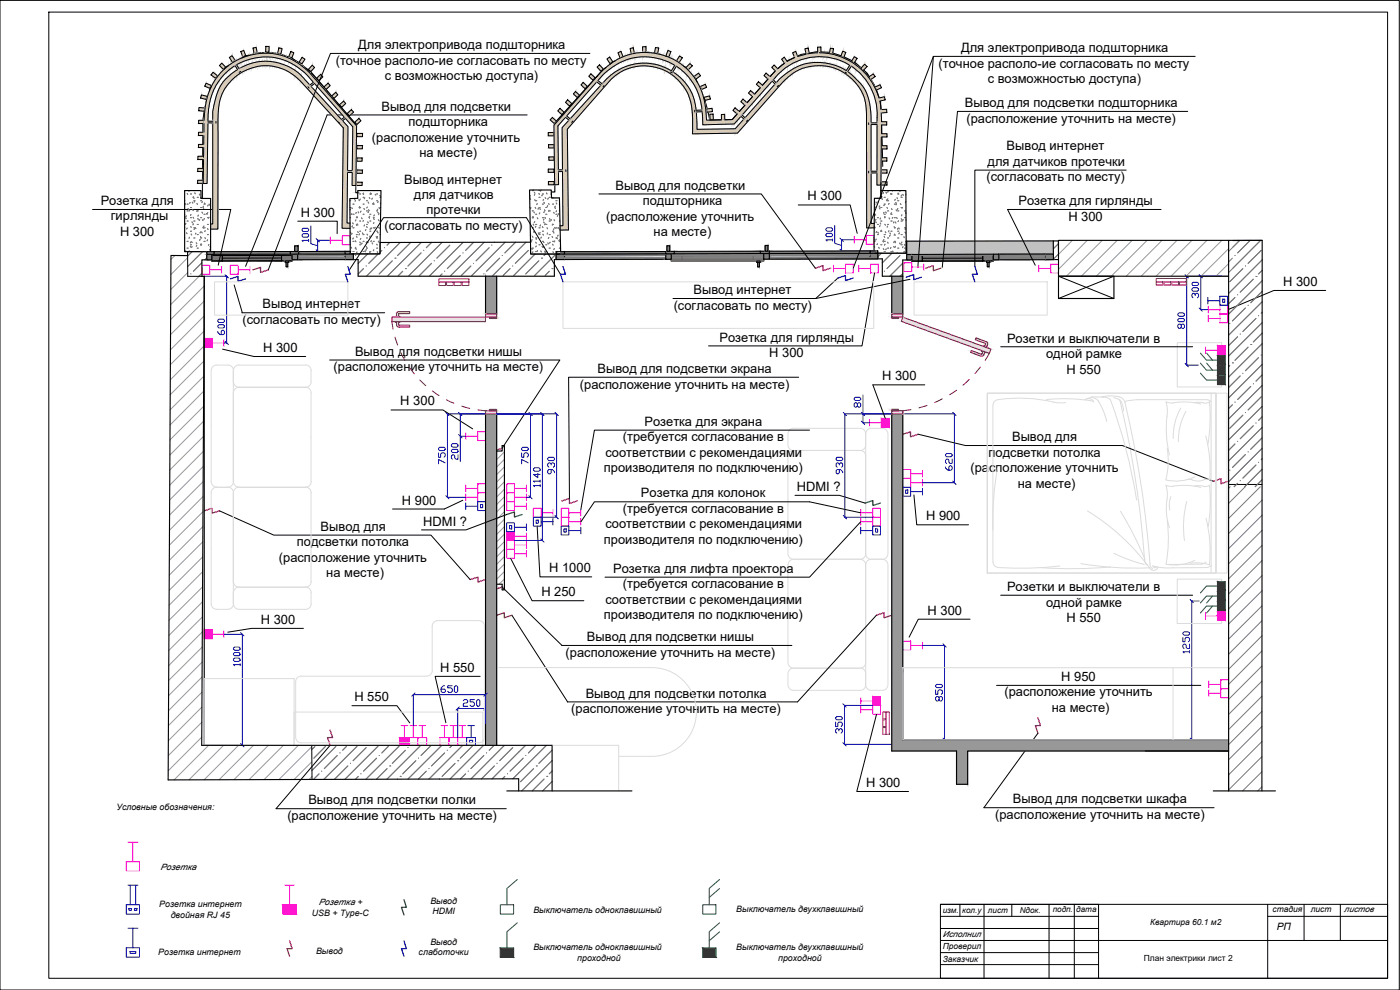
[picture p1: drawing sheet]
<svg xmlns="http://www.w3.org/2000/svg" width="420mm" height="297mm" viewBox="0 0 420 297" stroke-linecap="round" stroke-linejoin="round" font-family="sans-serif">
<defs><g id="words">
<g font-size="5.3" fill="#00f">
<text x="159.5" y="140.4" transform="rotate(-90 159.5 140.4)">750</text>
<text x="167.2" y="143.6" transform="rotate(-90 167.2 143.6)">930</text>
<text x="163" y="147.1" transform="rotate(-90 163 147.1)">1140</text>
<text x="283.6" y="211.7" transform="rotate(-90 283.6 211.7)">850</text>
<text x="253.6" y="221.2" transform="rotate(-90 253.6 221.2)">350</text>
</g>
<g font-size="4.9" fill="#00f">
<text x="134.4" y="140.4" transform="rotate(-90 134.4 140.4)">750</text>
<text x="253.6" y="143.6" transform="rotate(-90 253.6 143.6)">930</text>
<text x="131.2" y="208.8">650</text>
<text x="137.9" y="213.1">250</text>
</g>
<g font-size="3.9">
<text x="107.5" y="14.7">Для электропривода подшторника</text>
<text x="288.4" y="15.6">Для электропривода подшторника</text>
<text x="100.8" y="19.4">(точное располо-ие согласовать по месту</text>
<text x="281.7" y="20.3">(точное располо-ие согласовать по месту</text>
<text x="115.5" y="24">с возможностью доступа)</text>
<text x="296.4" y="25">с возможностью доступа)</text>
<text x="114.5" y="33.2">Вывод для подсветки</text>
<text x="289.6" y="32.1">Вывод для подсветки подшторника</text>
<text x="122.6" y="37.8">подшторника</text>
<text x="290" y="36.8">(расположение уточнить на месте)</text>
<text x="111.6" y="42.5">(расположение уточнить</text>
<text x="125.9" y="47.1">на месте)</text>
<text x="302.1" y="45.1">Вывод интернет</text>
<text x="296.4" y="49.7">для датчиков протечки</text>
<text x="121.3" y="55.1">Вывод интернет</text>
<text x="124.2" y="59.7">для датчиков</text>
<text x="184.7" y="56.9">Вывод для подсветки</text>
<text x="296.1" y="54.4">(согласовать по месту)</text>
<text x="30.2" y="61.5">Розетка для</text>
<text x="90.3" y="65">H 300</text>
<text x="128" y="64.3">протечки</text>
<text x="192.9" y="61.5">подшторника</text>
<text x="242.4" y="60.1">H 300</text>
<text x="305.6" y="61.5">Розетка для гирлянды</text>
<text x="33.3" y="66.2">гирлянды</text>
<text x="36" y="70.8">Н 300</text>
<text x="115.4" y="69">(согласовать по месту)</text>
<text x="181.9" y="66.2">(расположение уточнить</text>
<text x="196.1" y="70.9">на месте)</text>
<text x="320.6" y="66.2">Н 300</text>
<text x="208.2" y="88.3">Вывод интернет</text>
<text x="385.1" y="85.8">H 300</text>
<text x="78.8" y="92.5">Вывод интернет</text>
<text x="202.2" y="92.9">(согласовать по месту)</text>
<text x="72.8" y="97.2">(согласовать по месту)</text>
<text x="79" y="105.6">H 300</text>
<text x="106.6" y="106.7">Вывод для подсветки нишы</text>
<text x="215.9" y="102.5">Розетка для гирлянды</text>
<text x="230.9" y="107.1">Н 300</text>
<text x="302.2" y="102.8">Розетки и выключатели в</text>
<text x="313.9" y="107.5">одной рамке</text>
<text x="100.1" y="111.4">(расположение уточнить на месте)</text>
<text x="179.3" y="111.9">Вывод для подсветки экрана</text>
<text x="320.1" y="112.1">H 550</text>
<text x="174" y="116.6">(расположение уточнить на месте)</text>
<text x="264.8" y="114.1">H 300</text>
<text x="120.1" y="121.7">H 300</text>
<text x="193.4" y="127.7">Розетка для экрана</text>
<text x="181.7" y="137.1">соответствии с рекомендациями</text>
<text x="186.9" y="132.4">(требуется согласование в</text>
<text x="296.7" y="137">подсветки потолка</text>
<text x="303.7" y="132.4">Вывод для</text>
<text x="181.2" y="141.7">производителя по подключению)</text>
<text x="291.3" y="141.6">(расположение уточнить</text>
<text x="192.4" y="149.3">Розетка для колонок</text>
<text x="239.1" y="147.3">HDMI ?</text>
<text x="305.5" y="146.3">на месте)</text>
<text x="120.6" y="151.4">H 900</text>
<text x="186.9" y="154">(требуется согласование в</text>
<text x="96.2" y="159.2">Вывод для</text>
<text x="127" y="157.7">HDMI ?</text>
<text x="181.7" y="158.6">соответствии с рекомендациями</text>
<text x="277.9" y="156.1">H 900</text>
<text x="89.1" y="163.9">подсветки потолка</text>
<text x="181.2" y="163.2">производителя по подключению)</text>
<text x="83.7" y="168.6">(расположение уточнить</text>
<text x="97.9" y="173.2">на месте)</text>
<text x="164.8" y="171.7">H 1000</text>
<text x="184" y="171.9">Розетка для лифта проектора</text>
<text x="162.5" y="178.9">H 250</text>
<text x="186.9" y="176.6">(требуется согласование в</text>
<text x="302.2" y="177.4">Розетки и выключатели в</text>
<text x="181.2" y="185.9">производителя по подключению)</text>
<text x="181.7" y="181.2">соответствии с рекомендациями</text>
<text x="278.4" y="184.4">H 300</text>
<text x="313.9" y="182">одной рамке</text>
<text x="78.3" y="187.2">H 300</text>
<text x="320.1" y="186.6">H 550</text>
<text x="169.8" y="197">(расположение уточнить на месте)</text>
<text x="176.1" y="192.3">Вывод для подсветки нишы</text>
<text x="132.1" y="201.6">H 550</text>
<text x="175.8" y="209.3">Вывод для подсветки потолка</text>
<text x="301.5" y="208.9">(расположение уточнить</text>
<text x="318.5" y="204.2">H 950</text>
<text x="106.4" y="210.4">H 550</text>
<text x="171.4" y="213.9">(расположение уточнить на месте)</text>
<text x="315.7" y="213.6">на месте)</text>
<text x="259.9" y="236.1">H 300</text>
<text x="86.2" y="246">(расположение уточнить на месте)</text>
<text x="92.5" y="241.3">Вывод для подсветки полки</text>
<text x="298.7" y="245.7">(расположение уточнить на месте)</text>
<text x="304" y="241">Вывод для подсветки шкафа</text>
</g>
<text font-size="3" x="383.2" y="279.1">РП</text>
<g font-size="2.6">
<text x="34.9" y="243.1">Условные обозначения:</text>
<text x="48.1" y="260.9">Розетка</text>
<text x="47.8" y="272.3">Розетка интернет</text>
<text x="51.2" y="275.4">двойная RJ 45</text>
<text x="93.6" y="274.7">USB + Type-C</text>
<text x="95.7" y="271.6">Розетка +</text>
<text x="129.2" y="271.1">Вывод</text>
<text x="129.8" y="274.2">HDMI</text>
<text x="160.1" y="273.9">Выключатель одноклавишный</text>
<text x="221" y="273.6">Выключатель двухклавишный</text>
<text x="47.5" y="286.5">Розетка интернет</text>
<text x="94.9" y="286.4">Вывод</text>
<text x="125.6" y="286.6">слаботочки</text>
<text x="129.2" y="283.4">Вывод</text>
<text x="160.1" y="285.1">Выключатель одноклавишный</text>
<text x="221" y="285.1">Выключатель двухклавишный</text>
<text x="173.2" y="288.2">проходной</text>
<text x="233.6" y="288.2">проходной</text>
</g>
<g font-size="2.5">
<text x="381.9" y="273.8">стадия</text>
<text x="393.4" y="273.7">лист</text>
<text x="403.4" y="273.8">листов</text>
<text x="282.9" y="281">Исполнил</text>
<text x="345.1" y="277.6">Квартира 60.1 м2</text>
<text x="282.9" y="284.8">Проверил</text>
<text x="282.9" y="288.5">Заказчик</text>
<text x="343.2" y="288.2">План электрики лист 2</text>
</g>
<g font-size="2.4">
<text x="282.9" y="273.9">изм.</text>
<text x="288.8" y="273.9">кол.у</text>
<text x="296.5" y="273.8">лист</text>
<text x="306" y="273.9">Nдок.</text>
<text x="315.9" y="273.7">подп.</text>
<text x="323" y="273.8">дата</text>
</g>
</g></defs>
<g fill="none" stroke="#000" stroke-width=".3">
<path d="M0 .1h419.9v296.9h-419.9zM14.6 3.6h401.8v289.9h-401.8zM177 16h-77.8l-25.5 63.9M280.1 16.9h78.6M280.1 16.9l-4.6 63.2M280.1 16.9l-24 63.6M158.2 34.5h-60l-17.7 46.5M356.4 33.4h-69l-4.6 46.8M179.7 58.2h48.8l16.2 22.3M338 51h-45.4v29M27.8 62.9h41.5l-3.8 16.7M89.4 66.4h11.8v3.7"/>
<path d="M239.6 61.5h15.5l2.2 8.5M348.4 62.9h-46l8.3 16.7M70.3 85.5l2.4 8.3M72.6 93.8h42.8M104.8 81.1l10.3-15.8h42.9l10.2 17M251.5 83.4l-6.7 6.2h-42.8M262.5 81.9l-3.8 21.9h-46.1M273.1 83.8l-28.3 5.8M397.8 87.2h-15.5l-13.8 5.7M66.8 104.8l9.4 2.2h15.5M98.9 108h69.1l-17.3 26.5M239.7 113.2h-69.1l.3 36.3"/>
<path d="M277.5 115.5h-15.5l3.7 10M300.3 104h57.6M117.3 123h15.6l9 5.7M243 129.1h-64.6l-4.1 23.8M275.5 130.3l14.2 3.4h47.1l27.3 10.7M65.9 153.3l16.3 7.3h47.1l11.8 13.3M138.9 150.1l-5.6 2.6h-15.5M152.1 154.4l-12.3 4.6h-13.3M161.2 157.8l.9 15.3h15.5M238.6 148.6h13.3l7.7 2.3M258.3 153.9l-15.3-3.3h-64.6l-4.1 6M258.3 156.5l-15.3 16.7h-61.4"/>
<path d="M274.3 148.5l.8 9h15.6M150.7 176.1l18 17.6M153.2 167.5l6.5 12.7h15.5M300.3 178.6h57.6M91.1 188.5h-15.6l-7.1 1.2M153.6 184.6l16.7 26M168.6 193.7h69.1M263 184.6l-23.6 26h-69.1M291.1 185.8h-15.5l-2.8 5.4M105.6 211.7h13.5l3.9 5.2M144.1 202.9h-13.5l3.2 14M263.1 214.3l-6 23.2h15.6"/>
<path d="M299.1 205.6h61.3M311.5 220l-16.2 22.3h69.1M99.1 223.6l-16.3 19h69.1M282.2 271.3h134.2v22.2h-134.2zM282.2 274.9h47.5M282.2 278.6h47.5M288.1 271.3v3.6M295.3 271.3v22.2M303.7 271.3v3.6M314.8 271.3v22.2M322.4 271.3v22.2M329.7 271.3v22.2"/>
<path d="M380.4 274.9h36M380.4 271.3v22.2M391.4 271.3v10.9M402.3 271.3v10.9M282.2 282.2h134.2M282.2 285.8h47.5M282.2 289.4h47.5"/>
</g>
<g fill="none" stroke="#136734" stroke-width=".3">
<path d="M360.3 109l1.8 2.1h3.3M360.3 112l1.8 2h3.3M360.3 105.9l1.8 2.2h3.3M362.1 109l1.8 2.1M362.1 105.9l1.8 2.2M365.4 109.7h2.3v2.7h-2.3zM365.4 112.7h2.3v2.7h-2.3zM365.4 106.7h2.3v2.7h-2.3zM363.9 178.8l-1.8 2.1M365.4 178.8h-3.3l-1.8 2.1M365.4 175.8h-3.3l-1.8 2.1M365.4 177.5h2.3v2.7h-2.3z"/>
<path d="M365.4 174.5h2.3v2.7h-2.3zM363.9 181.8l-1.8 2.1M365.4 181.8h-3.3l-1.8 2.1M365.4 180.5h2.3v2.7h-2.3zM150.2 271.5h3.9v2.8h-3.9zM155.2 276.9l-3.1 2.7v4.9M155.2 263.9l-3.1 2.7v4.9M210.9 271.5h3.9v2.8h-3.9zM215.9 263.9l-3 2.7v4.9M215.9 276.9l-3 2.7v4.9M215.9 266.6l-3 2.7M215.9 279.6l-3 2.7"/>
<path d="M150.2 284.5h3.9v2.8h-3.9zM210.9 284.5h3.9v2.8h-3.9z"/>
</g>
<g fill="#136734" stroke="#136734" stroke-width=".3">
<path d="M210.9 284.5l3.9 2.8v-2.8zM210.9 284.5l3.9 2.8h-3.9z"/>
<path d="M150.2 284.5l3.9 2.8v-2.8zM150.2 284.5l3.9 2.8h-3.9z"/>
<path d="M365.4 109.7l2.3 2.7v-2.7zM365.4 109.7l2.3 2.7h-2.3z"/>
<path d="M365.4 112.7l2.3 2.7v-2.7zM365.4 112.7l2.3 2.7h-2.3z"/>
<path d="M365.4 106.7l2.3 2.7v-2.7zM365.4 106.7l2.3 2.7h-2.3z"/>
<path d="M365.4 177.5l2.3 2.7v-2.7zM365.4 177.5l2.3 2.7h-2.3z"/>
<path d="M365.4 174.5l2.3 2.7v-2.7zM365.4 174.5l2.3 2.7h-2.3z"/>
<path d="M365.4 180.5l2.3 2.7v-2.7zM365.4 180.5l2.3 2.7h-2.3z"/>
</g>
<g fill="none" stroke="#00f" stroke-width=".3">
<path d="M362.5 90.2h3.6M362.5 89.2v2M366.1 88.9h2.3v2.7h-2.3zM366.9 89.7h.7v1h-.7zM139.8 151.9h3.6M139.8 150.9v2M143.4 150.5h2.3v2.7h-2.3zM144.2 151.4h.7v.9h-.7zM152.1 156.9h2.3v2.6h-2.3zM152.9 157.7h.7v1h-.7zM154.4 158.2h3.6M158 157.2v2"/>
<path d="M160.1 155.2h2.3v2.6h-2.3zM160.9 156h.6v1h-.6zM162.4 156.5h3.5M165.9 155.5v2M168.4 157.8h2.3v2.7h-2.3zM169.2 158.7h.7v1h-.7zM170.7 159.2h3.6M174.3 158.2v2M258.3 159.2h3.6M258.3 158.2v2M261.9 157.8h2.3v2.7h-2.3zM262.8 158.7h.6v1h-.6z"/>
<path d="M270.9 146.2h2.4v2.7h-2.4zM271.8 147h.7v1h-.7zM273.3 147.5h3.6M276.9 146.5v2M140.4 217.7h2M141.4 217.7v3.6M140 221.3h2.7v2.3h-2.7zM140.9 222.1h1v.7h-1zM37.9 271.5h4v2.8h-4zM38.4 265.6h3M38.4 278.5h3M38.7 272.6h.8v.5h-.8z"/>
<path d="M39.1 265.6v5.9M39.9 278.5v5.9M40.3 272.6h.8v.5h-.8zM40.7 265.6v5.9M37.9 284.4h4v2.8h-4zM39 285.5h1.8v.5h-1.8z"/>
</g>
<g fill="none" stroke="#f00" stroke-width=".38">
<path d="M75.9 81l2.3-.8v1.5l2.3-.7M244.7 80.5l2.3-.8v1.5l2.3-.7M277.8 80.5l2.3-.8v1.5l2.3-.7M146.1 134.5l2.3-.7v1.4l2.3-.7M270.9 130.3l2.4-.7v1.4l2.2-.7M61.3 153.3l2.3-.8v1.5l2.3-.7M168.6 150.3l2.3-.8v1.6l2.3-.8M364.1 144.4l2.3-.8v1.5l2.3-.7M141.1 173.9l2.3-.7v1.5l2.3-.8M146.1 176.1l2.3-.7v1.5l2.3-.8M149.1 184.6l2.2-.8v1.6l2.3-.8M263 184.6l2.3-.8v1.6l2.3-.8"/>
<path d="M99.1 219l.7 2.3h-1.5l.8 2.3M311.5 215.4l.8 2.3h-1.6l.8 2.3M86.9 282.3l.8 2.3h-1.6l.8 2.3"/>
</g>
<!-- layer: A-FLOR -->
<g fill="none" stroke="#000" stroke-width=".3">
<path d="M72.2 17.6l4.4-1.5 4.2-.4 1.9 .2 2.6 .7 3.7 1.7 2 1.5 3.1 2.9 12.8 14.7v.3M192.4 15.8l2.2-.1 2.1 .2M196.9 16l2.7 .7M249.1 16.1v.1M249.7 16.3l2.9 .7M253.2 17.3l2.4 1M256.4 18.8l2.1 1.6M60.9 37.1v2.6M61.3 33.4l-.4 2.7M61.9 30.3l-.5 2.9M176.9 25.5l-10.5 11.6v.3M210.9 28.3l1.4 4.3"/>
<path d="M212.5 33.6l.3 1.5a.8 .8 0 0 0 .7 1M259.2 21l1.6 2M261.4 23.8l1.2 2.3M263 27l.5 1.6M60.7 55v4.5M60.8 47.9v2.6M60.8 51.5l-.1 2.6M60.8 44.3v2.6M60.9 40.7l-.1 2.6M106.8 55.7v2.1h.6M166.5 55.4v2.2h-1M264.4 59.1h.1"/>
<path d="M264.4 55.5v3.6M63.5 76.4h24.2"/>
</g>
<!-- layer: 0.13 -->
<path d="M336 119.9a322 322 0 0 1 7.7 49l.7 .7M354.4 122.4a17.3 17.3 0 0 0-2.3 9.2M334.3 166l4.5 1.9 4.6 1.5M361.9 168.6l-.6 .5-.7 .1-10.2 .2" fill="none" stroke="#dcdcdc" stroke-width=".3"/>
<path d="M353.3 102.8h13.3v13.3h-13.3zM237.1 128.9l.8-.4h20.2a1.65 1.65 0 0 1 1.7 1.7v3.3a1.65 1.65 0 0 1-1.7 1.7h-19.9a1.65 1.65 0 0 1-1.7-1.7v-3.3zM237.1 135.5l1.1-.3h19.9a1.65 1.65 0 0 1 1.7 1.6v29.3a1.65 1.65 0 0 1-1.7 1.7h-19.9a1.65 1.65 0 0 1-1.7-1.7v-29.3zM260.2 129.1l1-.6h3.6a1.65 1.65 0 0 1 1.7 1.7v35.9a1.73 1.73 0 0 1-1.7 1.7h-3.3a1.65 1.65 0 0 1-1.7-1.7v-35.9zM237.1 168.2l1.1-.4h19.9a1.73 1.73 0 0 1 1.7 1.7v29.3a1.65 1.65 0 0 1-1.7 1.7h-19.9a1.65 1.65 0 0 1-1.7-1.7v-29.3zM260.2 168.4l1.3-.6h3.3a1.73 1.73 0 0 1 1.7 1.7v36a1.73 1.73 0 0 1-1.7 1.6h-3.3a1.65 1.65 0 0 1-1.7-1.6v-36zM353.3 173.8h13.3v13.3h-13.3zM237.1 200.9l.8-.4h20.2a1.65 1.65 0 0 1 1.7 1.6v3.4a1.65 1.65 0 0 1-1.7 1.6h-19.9a1.65 1.65 0 0 1-1.7-1.6v-3.4z" fill="none" stroke="#dcdcdc" stroke-width=".3"/>
<!-- layer: A-WALL -->
<g fill="none" stroke="#000" stroke-width=".34">
<path d="M56.3 75.5v1.2h-5l-.8 157.3 105.2-.3v3.6M62.1 75.5v2.5h-1.5v4.9h.7l-.8 140.7h105.2v13.7M106 76.2v1.7h1.5v5h58.9v-5h.5v-1.7M159.2 72.7l-45.1 .1M263.4 76v1.7h1.4v5.2h6.1M271.9 72.4h.2v5.6h-1.2v16.2h-3.3v-11.3M317.6 72.3h-1.5v5.6h1.6M368.7 72.1v165.2M378.8 72.1l-8.8 .1M61.3 82.9v140.7M145.7 82.9v11.3h3.4v-11.3M317.7 82.9h16.6v6.7h-16.6z"/>
<path d="M368.7 82.9h-51v-10.8h61.1l-.1 165.2M149.1 135.3h1.6v-1.6h.7v43.3h-.7v-1.7h-1.6M145.7 223.6v-99.4h3.4v99.4M152.1 237.3h37.6M364.1 237.3h18.7M368.7 222h-97.8v-97.8h-3.3v101.1h19.5v10h3.3v-10h78.3"/>
</g>
<!-- layer: 0.13 -->
<g fill="#edd8d4" stroke="#edd8d4" stroke-width=".3">
<path d="M291.5 105.2l.5 .2h-.5z"/>
<path d="M295.5 105.7h.5z"/>
<path d="M294.7 106.2h.6z"/>
<path d="M294.3 106.8h.5z"/>
<path d="M292.9 101.4l1.6 .5h-1.8z"/>
<path d="M295.1 103.7l.4 .2z"/>
<path d="M295.5 104.1l1 .2z"/>
<path d="M270.9 95.2l3.5 1.2h-3.9z"/>
<path d="M270.5 96.4h3.9l23 8.4z"/>
<path d="M119 97.4h.6z"/>
<path d="M119.6 98.2h3.3z"/>
<path d="M267.6 122.8l2 .5v-.5zM267.6 122.8l2 .5h-2z"/>
<path d="M267.6 123.3l3.3 .9v-.9zM267.6 123.3l3.3 .9h-3.3z"/>
<path d="M294.6 105.2l.5 .2zM294.6 105.2l.5 .2h-.6z"/>
<path d="M294.5 105.4l1 .1zM294.5 105.4l1 .1z"/>
<path d="M294.9 105.5l1.1 .2zM294.9 105.5l1.1 .2h-1.1z"/>
<path d="M294.9 105.7h1.1zM294.9 105.7h1.1z"/>
<path d="M295.5 105.7h.5zM295.6 105.7h.4z"/>
<path d="M291.5 105.4l1.6 .3zM291.5 105.4l1.6 .3h-1.8z"/>
<path d="M294.9 105.7l.5 .5 .1-.5zM294.9 105.7l.5 .5h-.7z"/>
<path d="M294.7 106.2h.7zM294.7 106.2h.6z"/>
<path d="M294.7 106.2h.6zM294.7 106.2h.6zM294.6 106.2h.7z"/>
<path d="M294.6 106.2l.7 .1zM294.6 106.2l.7 .1z"/>
<path d="M291.3 105.7l3.2 .6-1.4-.6zM291.3 105.7l3.2 .6h-1.8z"/>
<path d="M294.6 106.3h.7zM294.6 106.3h.7z"/>
<path d="M292.7 106.3h1.8zM292.7 106.3h1.8z"/>
<path d="M294.6 106.3h.7zM294.6 106.3h.7z"/>
<path d="M292.8 106.3h1.8zM292.8 106.3h1.8z"/>
<path d="M292.8 106.3h2.5zM292.8 106.3l2.5 .1z"/>
<path d="M293 106.4h2.3zM293 106.4l2.2 .1z"/>
<path d="M293.4 106.5h1.8zM293.4 106.5l1.7 .1z"/>
<path d="M293.7 106.6h1.4zM293.7 106.6l1.3 .1z"/>
<path d="M293.9 106.7h1.1zM293.9 106.7l1 .1z"/>
<path d="M294.1 106.8h.8zM294.1 106.8h.7z"/>
<path d="M294.3 106.8l.4 .1zM294.4 106.9h.3z"/>
<path d="M292.7 101.9l3.2 .6-1.4-.6zM292.7 101.9l3.2 .6h-1.8z"/>
<path d="M294.1 102.5h1.9zM294.1 102.5h1.9z"/>
<path d="M294.3 102.5l1.8 .1zM294.3 102.5l1.8 .1z"/>
<path d="M294.5 102.6l1.7 .1zM294.5 102.6l1.7 .1z"/>
<path d="M294.8 102.7l1.5 .1zM294.8 102.7l1.5 .1z"/>
<path d="M295.1 102.8l1.2 .1zM295.1 102.8l1.2 .1z"/>
<path d="M295.4 102.9l1 .1zM295.4 102.9l1 .1zM295.7 103h.7zM295.7 103h.7z"/>
<path d="M295.7 103h.7zM295.7 103h.7z"/>
<path d="M295.7 103l.7 .1zM295.7 103l.7 .1zM295.7 103.1h.7zM295.7 103.1h.7z"/>
<path d="M295.7 103.1h.7zM295.7 103.1h.7z"/>
<path d="M295.8 103.1l.6 .1zM295.8 103.1l.6 .1zM295.8 103.2h.6zM295.8 103.2h.6z"/>
<path d="M295.8 103.2h.6zM295.8 103.2h.6zM295.8 103.2h.6zM295.8 103.2h.6z"/>
<path d="M295.8 103.2h.6zM295.8 103.2h.6z"/>
<path d="M295.8 103.2l.6 .1zM295.8 103.2l.6 .1z"/>
<path d="M295.7 103.3h.7zM295.7 103.3l.6 .1z"/>
<path d="M295.7 103.4l.5 .5 .1-.5zM295.7 103.4l.5 .5h-.7z"/>
<path d="M295.1 103.9h1.1zM295.1 103.9h1.1z"/>
<path d="M295.1 103.9l1 .2 .1-.2zM295.1 103.9l1 .2z"/>
<path d="M295.5 104.1l1 .2zM296 104.3h.5v.1z"/>
<path d="M270.5 96.4l23 8.4h3.9zM293.5 104.8h3.9l-.5 1.2z"/>
<path d="M267.6 94.2l3.3 1v-1zM267.6 94.2l3.3 1h-3.3z"/>
<path d="M267.6 95.2l2 .4v-.4zM267.6 95.2l2 .4h-2z"/>
<path d="M267.6 122.8l2 .5v-.5zM267.6 122.8l2 .5h-2z"/>
<path d="M267.6 123.3l3.3 .9v-.9zM267.6 123.3l3.3 .9h-3.3z"/>
<path d="M118.6 96.5l1.5 .2v-.2zM118.6 96.5l1.5 .2h-1.5z"/>
<path d="M119 96.7l.6 .7v-.7zM119 96.7l.6 .7h-.6z"/>
<path d="M119 97.4h.6zM119 97.4h.6zM119 97.4h.6z"/>
<path d="M119 97.4l.6 .1zM119 97.4l.6 .1z"/>
<path d="M119 97.5h.7zM119 97.5h.7zM119 97.5h.7zM119 97.5h.7zM119 97.5h.7zM119 97.5h.7z"/>
<path d="M119 97.5h.7zM119 97.5h.7z"/>
<path d="M119 97.5l.8 .1zM119 97.5l.8 .1zM119 97.6h.8zM119 97.6h.8z"/>
<path d="M119 97.6h3.9zM119 97.6h3.9z"/>
<path d="M119 97.6l3.9 .2zM119 97.6l3.9 .2z"/>
<path d="M119.1 97.8l3.8 .1zM119.1 97.8l3.8 .1z"/>
<path d="M119.2 97.9l3.7 .1zM119.2 97.9l3.7 .1z"/>
<path d="M119.3 98h3.6zM119.3 98h3.6z"/>
<path d="M119.4 98l3.5 .1zM119.4 98l3.5 .1z"/>
<path d="M119.5 98.1l3.4 .1zM119.5 98.1l3.4 .1zM119.6 98.2h3.3z"/>
<path d="M119.8 93.5h3.1zM119.6 93.5h3.3z"/>
<path d="M119.6 93.5h3.3zM119.5 93.5h3.4z"/>
<path d="M119.5 93.5l3.4 .1zM119.4 93.6h3.5z"/>
<path d="M119.4 93.6l3.5 .1zM119.3 93.7h3.6z"/>
<path d="M119.3 93.7l3.6 .1zM119.3 93.7l3.6 .1z"/>
<path d="M119.2 93.8l3.7 .1zM119.2 93.8l3.7 .1h-3.8z"/>
<path d="M119.1 93.9l3.8 .1zM119.1 93.9l3.8 .1h-3.9z"/>
<path d="M119 94l3.9 .1zM119 94l3.9 .1z"/>
<path d="M119 94.1h.8zM119 94.1h.8z"/>
<path d="M119 94.1h.7zM119 94.1h.8z"/>
<path d="M119 94.1h.7zM119 94.1h.7zM119 94.1h.7zM119 94.1h.7zM119 94.1h.7zM119 94.1h.7z"/>
<path d="M119 94.1h.7zM119 94.1l.6 .1zM119 94.2h.6zM119 94.2h.6z"/>
<path d="M119 94.2h.6zM119 94.2h.6z"/>
<path d="M119 94.2l.6 .1zM119 94.2l.6 .1z"/>
<path d="M119 94.3l.6 .6v-.6zM119 94.3l.6 .6h-.6z"/>
<path d="M118.6 94.9l1.5 .3v-.3zM118.6 94.9l1.5 .3h-1.5z"/>
<path d="M117.6 95.2l28.1 1.3v-1.3zM117.6 95.2l28.1 1.3h-28.1z"/>
<path d="M145.7 94.2l3.4 1v-1zM145.7 94.2l3.4 1h-3.4z"/>
<path d="M147 95.2l2.1 .4v-.4zM147 95.2l2.1 .4h-2.1z"/>
<path d="M147 122.8l2.1 .5v-.5zM147 122.8l2.1 .5h-2.1z"/>
<path d="M145.7 123.3l3.4 .9v-.9zM145.7 123.3l3.4 .9h-3.4z"/>
</g>
<g fill="none" stroke="#991b1e" stroke-width=".3">
<path d="M117.6 95.2h28.1v1.3h-28.1zM117.6 96.5l.3 2.2M118.6 96.5h1.5v.2h-.5l.2 .8 3.1 .1v.6l-3.4-.1-.4-.4-.1-1h-.4zM119.2 93.7l.6-.2h3.1v.6h-3.1l-.2 .8h.5v.3h-1.5v-.3h.4zM145.7 94.2h3.4v1h-3.4zM147 95.2h2.1v.4h-2.1zM267.6 94.2h3.3v1h-3.3zM267.6 95.2h2v.4h-2zM270.9 95.2l26.5 9.6-.5 1.2-26.4-9.6zM118.5 101.2l.8 2.3M120.3 105.8l1.2 2.3M122.8 110.1l1.5 2.1"/>
<path d="M126 114l1.8 1.7M129.8 117.3l2 1.4M134 120l2.2 1M282.8 119.7l-2.3 1.1M287.1 117.1l-2.1 1.3M290.9 113.9l-1.9 1.7M294.2 110.1l-1.6 2M294.5 106.2l.4-.7-.4-.1 .1-.2 1.4 .5v.2l-.5-.2-.2 .7a.73 .73 0 0 1-1 .4l-3-1.1 .2-.5 3 1.1M295.9 102.4a.73 .73 0 0 1 .4 1l-.2 .7 .4 .2v.1l-1.4-.5v-.2l.4 .2 .2-.9-3-1.1 .2-.5 3 1.1M296.9 106l-1.2 2.1M138.6 121.9l2.4 .6M143.4 123l2.3 .3"/>
<path d="M145.7 123.3h3.4v.9h-3.4zM147 122.8h2.1v.5h-2.1zM267.6 123.3h3.3v.9h-3.3zM267.6 122.8h2v.5h-2zM273.4 122.9l-2.5 .4M278.2 121.7l-2.4 .7"/>
</g>
<g fill="none" stroke="#00f" stroke-width=".3">
<path d="M90.6 70.5l.4-.4h1.3l.3 .7-.3 .3h-1.3l-.4-.3zM90.6 68.8l.4-.3h1.3l.3 .7-.3 .3h-1.3l-.4-.3zM92.6 72.1h-2l.4 .4M92.6 71.8v.7M93.3 67.8v5.3l2 .6M95.3 75.4h9.8M95.3 72.1h3.8M95.3 72.1v3.3M247.9 70.3l.3-.3h1.3l.4 .3v.4l-.4 .3h-1.3l-.3-.3zM247.9 68.7l.3-.3h1.3l.4 .3v.3l-.4 .4h-1.3l-.3-.4zM249.9 72h-2l.3 .3M249.9 71.7v.6"/>
<path d="M250.5 67.7v5.3l2.1 .6M256.4 72h-3.8l-.1 3.3h9.8M61.3 82.9h6.8l-.1 20h-.8M65.4 99.4v.4l.6 .6h1l.4-.3v-.7l-.4-.3h-.3l-.3 .3v1M65.4 97.7l.3-.3h1.3l.4 .3v.4l-.4 .3h-1.3l-.3-.3zM65.4 96.1l.3-.4h1.3l.4 .4v.3l-.4 .4h-1.3l-.3-.4zM353.5 95.9l.3-.3h1.3l.4 .3v.3l-.4 .3h-1.3l-.3-.3zM353.5 94.2l.3-.3h1.3l.4 .3v.4l-.4 .3h-1.3l-.3-.3zM354.5 97.6l.3-.4h.3l.4 .4v.6l-.4 .3h-.3l-.3-.3v-.6l-.3-.4h-.4l-.3 .4v.6l.3 .3h.4l.3-.3M356.1 82.9h12.6M356.2 82.9v26.6M358 86.3h1.4l.3 .4v.3l-.3 .4h-1.4l-.3-.4z"/>
<path d="M358 84.7h1.4l.3 .6-.3 .4h-1.4l-.3-.4zM358.7 88.7v-.4l-.3-.3h-.4l-.3 .3v.7l.3 .4M358.7 88.3l.3-.3h.4l.3 .3v.7l-.3 .4M360.4 82.9l-.1 10h2.3M256.3 119.5l.4-.3h1.3l.3 .6-.3 .4h-1.3zM259 118.5v8.4M356.1 109.5h3.6M134.2 124.2h11.5M134.3 124.2v25M135.5 135.1l.3-.3h1.4l.3 .7-.3 .3h-1.4l-.3-.3zM135.5 133.5l.3-.4h1.4l.3 .7-.3 .3h-1.4l-.3-.3zM137.5 136.5v1.3h-.7l-.7-1.3h-.3l-.3 .3v.6l.3 .4"/>
<path d="M138.1 130.9h1.7M138.1 124.2v14.3M149.1 124.2h18M159.2 124.2v25M162.8 124.2v38M167 124.2v31M253.5 124.2h14.1M253.6 124.2v31M257.3 121.2l.3-.4h.4l.3 .4v.7l-.7 .3-.3-.3v-.7l-.3-.4h-.3l-.4 .4v.7l.4 .3 .6-.3M259 126.9h1.9M270.9 124.2h15.6l-.1 20.7h-9.5M283.8 136.4l.3-.3h1.3l.3 .3v.3l-.3 .4h-1.3l-.3-.4z"/>
<path d="M285.7 137.7v1.4h-.6l-.3-.3v-.7l-.4-.4h-.3l-.3 .4v.7l.3 .3M134.2 149.2h5.6M158 149.2h1.3M162.4 155.2h4.7M253.5 155.2h8.4M283.8 140.1v.3l.6 .7h1l.3-.4v-.6l-.3-.4-.6 .4v1M154.4 162.2h8.4M67.2 190.3h5.6M70.1 197.8l.3-.4h1.3l.4 .4v.3l-.4 .3h-1.3l-.3-.3zM70.1 196.1l.3-.3h1.3l.4 .3v.4l-.4 .3h-1.3l-.3-.3zM70.1 194.4l.3-.3h1.3l.4 .3v.4l-.4 .3h-1.3l-.3-.3zM72.1 199.4h-2l.3 .4"/>
<path d="M72.1 199.1v.7M72.7 190.3v33.3M276.9 193.7h6.6M283.5 193.7v28.3M355 191.2v1.4h.6v-1l.4-.4h.7l.3 .4v.7l-.3 .3M355 189.9l.3-.3h1.4l.3 .3v.3l-.3 .4h-1.4l-.3-.4zM357 195.6h-2l.3 .3M357 193.2v1.4h-.7l-.3-.3v-.7l-.4-.4-.6 .4v.7l.3 .3M357 195.2v.7M359.9 180.3h-2.3l.1 41.7h11M124 217.7v-9.3h21.7v12.9M145.7 212.6l-8.3-.1v8.8"/>
<path d="M253.4 211.7h8.5M253.4 211.7v11.6M61.3 223.6h11.5M253.4 223.3h14.2M276.9 222h6.6"/>
</g>
<!-- layer: 0 -->
<g fill="none" stroke="#00f" stroke-width=".3">
<path d="M94.9 74.9l.9 1M94.9 71.6l.9 1M252.1 74.8l1 1M252.1 71.4l1 1.1M67.5 82.4l1 1M355.6 82.4l1.1 1M359.9 92.4l.9 1M359.9 82.4l.9 1M67.5 102.4l1 1M355.6 109l1.1 1.1M133.8 123.7l.9 1M137.6 123.7l1 1"/>
<path d="M137.6 130.4l1 1M158.7 123.7l1 1M162.3 123.7l1 1M166.5 123.7l1.1 1M253.1 123.7l.9 1M258.5 126.4l1 1M258.5 123.7l1 1M285.9 123.7l1 1M133.8 148.7l.9 1M158.7 148.7l1 1M166.5 154.7l1.1 1M253.1 154.7l.9 1"/>
<path d="M285.9 144.3l1 1.1M162.3 161.7l1 1M357.2 179.9l.9 .9M72.2 189.8l1 1M283 193.2l1 1M124.5 207.9l-1 1M252.9 211.1l1.1 1.1M72.2 223.1l1 1M252.9 222.8l1.1 1M283 221.5l1 1M357.2 221.5l.9 1"/>
</g>
<g fill="none" stroke="#f0f" stroke-width=".3">
<path d="M60.6 79.6h2.3v2.7h-2.3zM66.5 80v1.9M69.1 79.6h2.4v2.7h-2.4zM75 80v1.9M99.1 72.1h3.6M99.1 71.1v2M102.7 70.8h2.4v2.6h-2.4zM250.1 79.6v2M253.7 79.2h2.4v2.7h-2.4zM256.4 72h3.5M256.4 71v2M257.7 79.6v2"/>
<path d="M259.9 70.6h2.4v2.7h-2.4zM261.3 79.2h2.3v2.7h-2.3zM271.3 78.8h2.3v2.7h-2.3zM277.2 79.1v2M311.7 79.6v2M315.3 79.2h2.4v2.7h-2.4zM62.9 81h3.6M71.5 81h3.5M250.1 80.5h3.6M257.7 80.5h3.6M273.6 80.1h3.6M311.7 80.5h3.6"/>
<path d="M362.6 92.9h3.5M362.6 91.9v2M362.6 94.6v1.9M362.6 95.6h3.5M366.1 91.6h2.4v2.6h-2.4zM366.1 94.2h2.4v2.7h-2.4zM61.3 101.5h2.3v2.7h-2.3zM63.6 102.9h3.6M67.2 101.9v2M361.8 105.1h3.6M361.8 104v2.1M365.4 103.7h2.3v2.7h-2.3z"/>
<path d="M139.8 129.9v2M139.8 130.9h3.6M143.4 129.5h2.3v2.7h-2.3zM260.9 126.9h3.6M260.9 125.9v2M264.5 125.5h2.3v2.7h-2.3zM139.8 146.5h3.6M139.8 145.5v2M139.8 148.2v2M139.8 149.2h3.6M143.4 145.2h2.3v2.7h-2.3zM143.4 147.9h2.3v2.6h-2.3z"/>
<path d="M152.1 150.5h2.3v2.7h-2.3zM152.1 159.5h2.3v2.7h-2.3zM152.1 147.9h2.3v2.6h-2.3zM152.1 145.2h2.3v2.7h-2.3zM154.4 146.5h3.6M154.4 149.2h3.6M154.4 151.9h3.6M158 148.2v2M158 150.9v2M158 159.8v2.1M160.1 152.5h2.3v2.7h-2.3zM162.4 153.9h3.5"/>
<path d="M165.9 152.9v1.9M168.4 152.5h2.3v2.7h-2.3zM168.4 155.2h2.3v2.6h-2.3zM170.7 153.9h3.6M170.7 156.5h3.6M174.3 152.9v1.9M174.3 155.5v2M258.3 153.9h3.6M258.3 156.5h3.6M258.3 152.9v1.9M258.3 155.5v2M261.9 152.5h2.3v2.7h-2.3z"/>
<path d="M261.9 155.2h2.3v2.6h-2.3zM270.9 140.9h2.4v2.6h-2.4zM270.9 143.5h2.4v2.7h-2.4zM273.3 142.2h3.6M273.3 144.9h3.6M276.9 141.2v2M276.9 143.9v2M152.1 164.8h2.3v2.7h-2.3zM152.1 162.2h2.3v2.6h-2.3zM154.4 166.2h3.6M154.4 163.5h3.6M154.4 160.9h3.6"/>
<path d="M158 162.5v2M158 165.2v2M61.3 189h2.3v2.6h-2.3zM63.6 190.3h3.6M67.2 189.3v2M270.9 192.3h2.4v2.7h-2.4zM273.3 193.7h3.6M276.9 192.7v2M361.8 183.8v2M361.8 184.8h3.6M365.4 183.5h2.3v2.7h-2.3zM120.4 217.7h2"/>
<path d="M121.4 217.7v3.6M123.1 217.7h2M124 217.7v3.6M125.7 217.7h2M126.7 217.7v3.6M132.4 217.7h2M133.4 217.7v3.6M135 217.7h2M136.1 217.7v3.6M137.7 217.7h2M138.7 217.7v3.6M258.3 209.3v2"/>
<path d="M258.3 212v2M258.3 210.3h3.6M258.3 213h3.6M261.9 209h2.3v2.7h-2.3zM261.9 211.7h2.3v2.6h-2.3zM362.8 205.3h3.6M362.8 204.3v2M362.8 207v2M362.8 208h3.6M366.4 204h2.3v2.7h-2.3zM366.4 206.7h2.3v2.6h-2.3zM120.1 221.3h2.6v2.3h-2.6z"/>
<path d="M122.7 221.3h2.7v2.3h-2.7zM125.4 221.3h2.7v2.3h-2.7zM132 221.3h2.7v2.3h-2.7zM134.7 221.3h2.7v2.3h-2.7zM137.4 221.3h2.6v2.3h-2.6zM37.9 258.6h4v2.8h-4zM38.4 252.7h3M39.9 252.7v5.9M84.9 271.5h4v2.8h-4zM85.4 265.6h3M86.9 265.6v5.9"/>
</g>
<g fill="#f0f" stroke="#f0f" stroke-width=".3">
<path d="M120.1 221.3l2.6 1.6v-1.6zM120.1 221.3l2.6 1.6h-2.6z"/>
<path d="M120.1 222.9l2.6 .7v-.7zM120.1 222.9l2.6 .7h-2.6z"/>
<path d="M61.3 101.5l2.3 2.7v-2.7zM61.3 101.5l2.3 2.7h-2.3z"/>
<path d="M61.3 189l2.3 2.6v-2.6zM61.3 189l2.3 2.6h-2.3z"/>
<path d="M152.1 159.5l2.3 2.7v-2.7zM152.1 159.5l2.3 2.7h-2.3z"/>
<path d="M261.9 209l2.3 2.7v-2.7zM261.9 209l2.3 2.7h-2.3z"/>
<path d="M264.5 125.5l2.3 2.7v-2.7zM264.5 125.5l2.3 2.7h-2.3z"/>
<path d="M84.9 271.5l4 2.8v-2.8zM84.9 271.5l4 2.8h-4z"/>
<path d="M365.4 103.7l2.3 2.7v-2.7zM365.4 103.7l2.3 2.7h-2.3z"/>
<path d="M365.4 183.5l2.3 2.7v-2.7zM365.4 183.5l2.3 2.7h-2.3z"/>
</g>
<g fill="#989898" stroke="#989898" stroke-width=".3">
<path d="M145.7 82.9l3.4 11.3v-11.3zM145.7 82.9l3.4 11.3h-3.4z"/>
<path d="M267.6 82.9l3.3 11.3v-11.3zM267.6 82.9l3.3 11.3h-3.3z"/>
<path d="M267.6 124.2l3.3 77.5v-77.5zM267.6 124.2l3.3 77.5h-3.3z"/>
<path d="M267.6 201.7l3.3 20.3v-20.3zM267.6 201.7l3.3 20.3h-3.3z"/>
<path d="M145.7 124.2l3.4 99.4v-99.4zM145.7 124.2l3.4 99.4h-3.4z"/>
<path d="M267.6 222l101.1 3.3v-3.3zM267.6 222l101.1 3.3h-101.1z"/>
<path d="M287.1 225.3l3.3 10v-10zM287.1 225.3l3.3 10h-3.3z"/>
</g>
<!-- layer: A-WALL-PATT -->
<g fill="none" stroke="#787878" stroke-width=".3">
<path d="M57.7 75.5l-1.4 1.4M60.6 78.9l-2.6 2.5M60.8 75.5l-4.5 4.5M62 77.5l-.5 .5M106.8 76.7h-.1M109.9 79.8h.1M110.4 76.2l-2.9 2.9M113.5 76.2l-2.8 2.8M114.6 75.1l-.6 .6M115.4 74.3h.1M116.9 72.8l-.7 .8M117.7 78.3l-3.9 3.9"/>
<path d="M118.5 77.5h.1M120.1 72.8l-10 10M123.2 72.8l-3.9 3.9M126.4 75.9l-4 3.9M126.4 72.8l-10 9.9M127.2 75.1h.1M129.5 79l-3.7 3.7M129.5 72.7l-1.6 1.6M130.3 78.2v.1M132.7 72.7l-10 10M135 73.6l-3.9 3.9M135.8 72.7v.1"/>
<path d="M138.1 76.7l-3.9 3.9M138.9 75.9h.1M139 72.7l-10.1 10M141.3 79.8l-2.9 2.9M142.1 79h.1M142.1 72.7l-2.4 2.4M145.3 72.7l-10 10M146.8 74.3l-3.9 4M147.6 73.5v.1M148.4 72.7v.1M149.9 77.5l-3.9 3.9M150.7 76.7h.1"/>
<path d="M151.6 72.7l-10 10M153.9 79.8h.1M154.7 72.7l-3.2 3.2M157.9 72.7l-10 10M158.6 75.1l-4 3.9M160.6 76.2l-6.4 6.5M161.7 78.3l-3.9 3.9M162.5 77.5h.1M163.7 76.2l-.4 .5M166.9 76.2l-6.5 6.5M264.5 76l-1.1 1.1M267.7 76l-2.9 2.9"/>
<path d="M270.1 76.7l-3.9 3.9M270.9 79l-3.9 3.9M272.1 77.8l-.2 .2M272.1 74.7l-.2 .1M317.6 73.1l-1.5 1.5M317.7 76.3l-1.6 1.5M368.9 72.2l-.2 .1M369.9 77.5l-1.2 1.1M370.7 76.7h-.1M372 72.1l-3.3 3.4M372 72.2l-2 2M373.8 79.8h.1"/>
<path d="M375.2 72.1l-3.8 3.8M378.5 75.1l-3.9 3.9M378.8 78l-10 10M57.3 82.2h.1M60.6 82l-.9 .9M109.1 80.6l-1.6 1.6M120.9 81.4l-1.4 1.3M121.7 80.6h.1M132.7 82.2l-.6 .5M133.5 81.4h-.1M145.2 82.2h.1M153.1 80.6l-2.1 2.1"/>
<path d="M164.8 81.4l-1.2 1.3M165.7 80.6h.1M265.4 81.4h.1M270.9 82.1l-.7 .8M369.1 97.1h.1M370 80.4l8.3-8.3-9.6 9.7M370.6 89.3l-1.8 1.8M371.4 88.4v.1M373 80.6l-3.9 3.9M373.8 92.4l-3.9 3.9M374.6 91.6h.1M376.1 83.8l-3.9 3.9"/>
<path d="M376.9 83h.1M376.9 95.5l-3.9 4M377.7 94.7h.1M378.8 84.2l-10 10M378.8 90.5l-10 10M378.8 96.8l-10 10M378.8 81.1l-1.1 1.1M378.8 87.4l-3.4 3.4M378.8 93.7l-.3 .3M378.8 99.9l-2.7 2.7M369.1 109.7l-.3 .3M369.9 108.9h.1"/>
<path d="M371.4 101l-2.6 2.7M372.2 100.2h.1M372.2 112.8l-3.4 3.4M373 112h.1M374.6 104.2l-4 3.9M375.4 103.4h.1M375.4 115.9l-4 4M376.2 115.1l-.1 .1M377.7 107.3l-3.9 3.9M378.5 106.5h.1M378.5 119.1l-3.9 3.9M378.8 109.4l-10 10"/>
<path d="M378.8 115.7l-10 10M378.8 112.5l-1.9 1.9M378.8 103.1l-10 10M369.9 121.4l-1.1 1.1M370.6 133.2l-1.8 1.9M370.7 120.6l-.1 .1M371.4 132.4h.1M373 124.6l-3.9 3.9M373.8 136.4l-3.9 3.9M373.8 123.8h.1M374.6 135.6h.1M376.1 127.7l-3.9 3.9"/>
<path d="M376.9 126.9h.1M376.9 139.5l-3.9 4M377.7 138.7h.1M378.8 121.9l-10 10M378.8 128.3l-10 9.9M378.8 134.5l-10 10M378.8 125.1l-1.1 1M378.8 131.4l-3.5 3.4M378.8 137.7l-.3 .3M369.1 141v.1M369.2 146l-.4 .5M371.4 145l-1 1"/>
<path d="M372.2 144.2h.1M373.7 146l-4.9 5M378.2 146l-9.4 9.5M378.8 140.8l-5.3 5.2M378.8 144l-2.1 2M378.8 150.1l-10 9.9M378.8 154.6l-10 10M378.8 159.1l-10 10M378.8 163.6l-10 10M378.8 168.2l-10 10M378.8 172.7l-10.1 10M378.8 177.2l-10.1 10"/>
<path d="M378.7 186.3l-10 10M378.7 190.8l-10 10M378.7 195.3l-10 10M378.7 199.8l-10 10M378.8 181.8l-10.1 10M378.7 204.4l-10 10M378.7 208.9l-10 10M378.7 213.4l-10 10M378.7 218l-10 10M94.5 224l-.9 .9M95.8 232.2l-1.7 1.7M96.5 231.4h.1"/>
<path d="M97.7 224l-3.5 3.5M100.8 224l-7.2 7.2M101.2 226.7l-3.9 3.9M102.1 225.9h-.1M104 224l-1.2 1.1M104.4 229.8l-3.9 4M105.2 229v.1M107.1 223.9l-9.9 9.9M107.5 232.9l-.8 .9M108.3 232.1v.1M109.9 224.3l-3.9 3.9M113 227.5l-3.9 3.9"/>
<path d="M113.5 223.9l-10 9.9M113.8 226.7h.1M116.2 230.6l-3.2 3.2M116.6 223.9l-2 2M117 229.8h.1M119.3 233.8h.1M119.8 223.9l-10 9.9M120.1 232.9h.1M121.7 225.1l-4 4M122.4 224.3h.1M124.8 228.2l-3.9 4M125.6 227.4v.1"/>
<path d="M126.1 223.8l-10 10M127.9 231.4l-2.3 2.4M128.7 230.6h.1M129.2 223.8l-2.8 2.9M131.9 233.7v.1M132.4 223.8l-10 10M133.4 225.9l-3.9 3.9M134.2 225.1h.1M135.6 223.8l-.6 .5M136.6 229.1l-3.9 3.8M137.4 228.2h.1M138.7 223.8l-10 10"/>
<path d="M139.7 232.2l-1.5 1.5M140.5 231.4h.1M141.9 223.8l-3.8 3.7M145 223.7l-10 10.1M145.2 226.7l-3.9 3.9M146 225.9h.1M148.2 223.7l-1.4 1.4M148.4 229.8l-3.9 3.9M149.2 229l-.1 .1M151.3 223.7l-9.9 10M151.5 232.9l-.7 .8M152.3 232.1v.1"/>
<path d="M153.9 224.3l-4 3.9M157 227.5l-3.9 3.9M157.7 223.7l-10 10M157.8 226.7h.1M160.1 230.6l-3.9 4M160.8 223.6l-2.2 2.3M161 229.8h.1M163.3 233.8l-3.6 3.5M164 223.6l-10.1 10.1M164.1 232.9h.1M165.7 225.1l-4 4M165.7 228.2l-9.1 9.1"/>
<path d="M165.7 234.5l-2.8 2.8M165.7 231.3l-.9 .9M378.7 222.5l-10 10M378.7 227l-10 10M378.7 231.5l-5.8 5.8M378.7 236.1l-1.3 1.2"/>
</g>
<!-- layer: A-WALL -->
<g fill="#c0c0c0" stroke="#c0c0c0" stroke-width=".3">
<path d="M272.1 72.4h44z"/>
<path d="M272.1 76h44v.2z"/>
<path d="M63.5 76.4h24.2z"/>
<path d="M63.5 76.4l24.2 .2z"/>
<path d="M272.1 72.4l44 3.6v-3.6zM272.1 72.4l44 3.6h-44z"/>
<path d="M272.1 76v.2h44zM272.1 76.2h44z"/>
<path d="M63.5 76.4h24.2zM63.5 76.4h24.2z"/>
<path d="M63.5 76.4l24.2 .2zM63.5 76.6h24.2z"/>
</g>
<!-- layer: A-FLOR -->
<g fill="#dbdbdb" stroke="#dbdbdb" stroke-width=".3">
<path d="M193.1 15.7h1.8z"/>
<path d="M257.6 19.6l.5 .4z"/>
<path d="M258.4 20.3l.1 .1z"/>
<path d="M212.1 32.5l.2 .2z"/>
<path d="M212.4 33.6l.6 2.4z"/>
<path d="M166.4 37.1v.3z"/>
<path d="M165.5 59.3l2.1 .1z"/>
<path d="M262.4 59.5h2z"/>
<path d="M79.2 15.8l.9-.1z"/>
<path d="M81.2 15.8h.5z"/>
<path d="M74.8 16.5l.8-.2z"/>
<path d="M74.9 16.5l1.3-.2z"/>
<path d="M91.1 19.9l.3 .2z"/>
<path d="M61.9 30.3l-.1 .6z"/>
<path d="M106.8 57.8h.6z"/>
<path d="M193.1 15.7h1.9zM192.7 15.7h2.3zM192.7 15.7h2.3zM192.7 15.7h2.3z"/>
<path d="M193.2 15.7h1.9zM193.2 15.7h1.9z"/>
<path d="M192.4 15.8l.3-.1zM192.4 15.8l.8-.1z"/>
<path d="M194 15.7l1.7 .1zM194 15.7l1.7 .1z"/>
<path d="M195.1 15.8h.7zM195.1 15.8h.7z"/>
<path d="M195.1 15.8l1.2 .1zM195.1 15.8l1.2 .1z"/>
<path d="M195.8 15.9l.9 .1zM195.8 15.9l.9 .1z"/>
<path d="M196.3 16l1 .1zM196.3 16l1 .1z"/>
<path d="M197 16.1l.7 .1zM197 16.1l.7 .1z"/>
<path d="M197.4 16.2h.6zM197.4 16.2h.6z"/>
<path d="M197.8 16.2l1 .3zM197.8 16.2l1 .3z"/>
<path d="M198.7 16.5l.7 .2zM198.7 16.5l.7 .2z"/>
<path d="M199.4 16.7h.2zM199.4 16.7h.2z"/>
<path d="M258.1 20l.3 .3zM258.1 20l.3 .3z"/>
<path d="M261.4 23.9l.5 .8zM261.4 23.9l.5 .8z"/>
<path d="M261.8 24.7l.5 .8zM261.8 24.7l.5 .8z"/>
<path d="M262.3 25.5l.3 .5zM262.3 25.5l.3 .5z"/>
<path d="M210.9 28.3l.1 .4zM210.9 28.3l.1 .4z"/>
<path d="M211 28.7l.1 .2zM211 28.7l.1 .2z"/>
<path d="M211.1 28.9l.2 .5zM211.1 28.9l.2 .5z"/>
<path d="M211.2 29.4l.6 1.5zM211.2 29.4l.6 1.5z"/>
<path d="M211.7 30.9l.1 .2zM211.7 30.9l.1 .2z"/>
<path d="M211.8 31.1l.4 1.4zM211.8 31.1l.4 1.4z"/>
<path d="M166.5 55.4l.1 2.2zM166.5 55.4l.1 2.2zM165.5 57.6h1.1z"/>
<path d="M165.5 57.6h1.1zM165.5 57.6h1.1z"/>
<path d="M165.5 59.4h1.1zM165.5 59.4h2.1z"/>
<path d="M79.2 15.8h.7zM78.3 15.8h1.2z"/>
<path d="M81.4 15.8l.8 .1zM81.4 15.8l.8 .1z"/>
<path d="M78.3 15.8h1.2zM77.4 15.9h1.4z"/>
<path d="M81.6 15.9l1.5 .1zM81.6 15.9l1.5 .1z"/>
<path d="M77.4 15.9h1.4zM76.8 16.1h1.1z"/>
<path d="M76.8 16.1h1.1zM76.5 16.1h1.1z"/>
<path d="M76.5 16.1h1.1zM76.4 16.1h1z"/>
<path d="M82.2 16l1.8 .2zM82.2 16l1.8 .2z"/>
<path d="M76.4 16.1h1zM75.9 16.2h.7z"/>
<path d="M75.9 16.2h.7zM75.7 16.3h.6z"/>
<path d="M75.7 16.3h.6zM75.6 16.3h.6z"/>
<path d="M83 16.2l2 .3zM83 16.2l2 .3z"/>
<path d="M84.1 16.5l1.8 .3-.9-.3zM84.1 16.5l1.8 .3z"/>
<path d="M85.4 16.8l1.4 .4zM85.4 16.8l1.4 .4z"/>
<path d="M88.3 18l.3 .1zM88.3 18l.3 .1z"/>
<path d="M88.6 18.1l.9 .6zM88.6 18.1l.9 .6z"/>
<path d="M89.3 18.7l1 .5zM89.3 18.7l1 .5z"/>
<path d="M90 19.2l1.2 .7zM90 19.2l1.2 .7z"/>
<path d="M91.1 19.9l.3 .2zM91.3 20.1l.6 .4z"/>
<path d="M61.8 31l-.2 1zM61.8 31l-.2 1z"/>
<path d="M61.6 32l-.1 1zM61.6 32l-.3 1z"/>
<path d="M61.3 33l.2 .4zM61.3 33l.2 .4h-.2z"/>
<path d="M61.3 33.4l.1 .5 .1-.5zM61.3 33.4l.1 .5h-.2z"/>
<path d="M61.2 33.9v.8l.2-.8zM61.2 33.9l-.1 .8z"/>
<path d="M61.1 34.7l-.2 1.4zM61.1 34.7l-.2 1.4z"/>
<path d="M60.9 37.1v2.6zM60.9 37.1v2.6z"/>
<path d="M60.9 40.7v2.4zM60.9 40.7l-.1 2.4z"/>
<path d="M60.8 43.1l.1 .2zM60.8 43.1l.1 .2z"/>
<path d="M60.8 44.3l.1 2.6zM60.8 44.3l.1 2.6z"/>
<path d="M60.8 47.9v2.6zM60.8 47.9v2.6z"/>
<path d="M60.8 51.5v2.6zM60.8 51.5v2.6z"/>
<path d="M106.8 57.8l.6 .1zM106.8 57.8l.6 .1z"/>
<path d="M60.7 55l.1 4.5zM60.7 55l.1 4.5z"/>
<path d="M60.7 59.5h1.4zM60.7 59.5h1.4zM60.7 59.5h1.4zM60.7 59.5h1.4z"/>
<path d="M62.1 75.5h1.1zM62.1 75.5h1.1zM62.1 75.5h1.1zM62.1 75.5h1.1z"/>
</g>
<!-- layer: A-WALL -->
<path d="M56.3 76.7v6.2h4.3M56.3 75.5h5.8M114.1 72.8l-.1 3.4h-8M159.2 72.7l.1 3.5h7.6M271.9 72.4v3.6h-8.5M316.1 72.3l-44 .1M317.6 72.3l.1 5.6M368.8 145.4h10M93.6 223.6v10.3" fill="none" stroke="#000" stroke-width=".3"/>
<g fill="none" stroke="#989898" stroke-width=".3">
<path d="M52.5 76.7l-1.2 1.1M56.3 77.3l-5 5.1M321.8 72.1l-4.1 4.2M326.3 72.1l-8.6 8.7M330.8 72.1l-10.8 10.8M335.3 72.1l-10.8 10.8M339.8 72.1l-10.8 10.8M344.3 72.1l-10.8 10.8M348.7 72.1l-10.7 10.8M353.2 72.1l-10.7 10.8M357.7 72.1l-10.7 10.8M362.2 72.1l-10.7 10.8"/>
<path d="M366.7 72.1l-10.8 10.8M368.7 74.6l-8.3 8.3M368.7 79.1l-3.8 3.8M56.3 81.8l-5 5.1M59.7 82.9l-8.5 8.5M61.2 94.9l-10 10M61.2 99.4l-10.1 10M61.3 85.8l-10.1 10.1M61.3 90.4l-10.1 10M61.1 117.4l-10 10.1M61.1 108.4l-10 10M61.1 112.9l-10 10.1"/>
<path d="M61.2 103.9l-10.1 10M61 140l-10.1 10M61 135.5l-10 10M61 126.4l-10 10.1M61 131l-10 10M61.1 121.9l-10.1 10.1M149.4 135.3l-.3 .4M151 133.7l-.3 .3M151.4 135.6l-2.3 2.3M151.4 137.8l-2.3 2.4M60.9 158l-10.1 10.1M60.9 149l-10 10.1"/>
<path d="M60.9 153.5l-10.1 10.1M61 144.5l-10.1 10M151.4 140.1l-2.3 2.3M151.4 142.3l-2.3 2.3M151.4 144.6l-2.3 2.3M151.4 146.8l-2.3 2.3M151.4 149l-2.3 2.4M151.4 151.3l-2.3 2.3M151.4 153.5l-2.3 2.4M151.4 155.8l-2.3 2.3M151.4 158l-2.3 2.3M60.8 171.6l-10 10"/>
<path d="M60.8 176.1l-10.1 10M60.8 167.1l-10 10M60.9 162.5l-10.1 10.1M151.4 160.3l-2.3 2.3M151.4 162.5l-2.3 2.3M151.4 164.7l-2.3 2.4M151.4 167l-2.3 2.3M151.4 169.2l-2.3 2.4M151.4 171.5l-2.3 2.3M151.4 173.7l-1.6 1.6M151.4 176l-.7 .6M60.7 198.7l-10.1 10"/>
<path d="M60.7 189.6l-10 10.1M60.7 194.1l-10.1 10.1M60.7 180.6l-10 10.1M60.7 185.1l-10 10M60.6 212.2l-10.1 10M60.6 216.7l-10.1 10M60.6 203.1l-10 10.1M60.6 207.7l-10.1 10M60.5 221.2l-10 10.1M62.6 223.6l-10.4 10.4M67.1 223.6l-10.4 10.4M71.6 223.6l-10.3 10.4"/>
<path d="M76.1 223.6l-10.4 10.4M80.6 223.6l-10.4 10.3M85 223.6l-10.2 10.3M89.5 223.6l-10.3 10.3M93.6 224.1l-9.9 9.8M93.6 228.5l-5.3 5.4M93.6 233l-.8 .9"/>
</g>
<!-- layer: A-GLAZ-CURT -->
<g fill="#cddada" stroke="#cddada" stroke-width=".3">
<path d="M299.8 76.8v.7l13.8-.1zM299.8 76.8l13.8-.1v.7z"/>
<path d="M89.3 76.7v.7h14.2zM89.3 76.7h14.2v.7z"/>
<path d="M169.4 76.7l30.4 .6v-.6zM169.4 76.7l30.4 .6-30.4 .1z"/>
<path d="M230.9 76.6l30.2 .6v-.7zM230.9 76.6l30.2 .6h-30.2z"/>
</g>
<path d="M89.3 76.7h14.2v.7h-14.2zM169.4 76.7h30.4v.6l-30.4 .1zM230.9 76.6l30.2-.1v.7h-30.2zM299.8 76.8l13.8-.1v.7l-13.8 .1z" fill="none" stroke="#000" stroke-width=".3"/>
<!-- layer: A-GLAZ -->
<g fill="#787878" stroke="#787878" stroke-width=".3">
<path d="M273.6 76.7l3.2 1.3v-1.3zM273.6 76.7l3.2 1.3h-3.2z"/>
<path d="M294.9 76.6l3.2 1.4v-1.4zM294.9 76.6l3.2 1.4h-3.2z"/>
<path d="M294.9 78l3.2 .3v-.3zM294.9 78l3.2 .3h-3.2z"/>
<path d="M273.6 78l3.2 .3v-.3zM273.6 78l3.2 .3h-3.2z"/>
<path d="M276.8 76.7l18.1 1.3v-1.4zM276.8 76.7l18.1 1.3h-18.1z"/>
<path d="M276.8 78l18.1 .3v-.3zM276.8 78l18.1 .3h-18.1z"/>
<path d="M63.5 76.7l3.2 1.3v-1.3zM63.5 76.7l3.2 1.3h-3.2z"/>
<path d="M84.5 76.6l3.2 1.4v-1.4zM84.5 76.6l3.2 1.4h-3.2z"/>
<path d="M84.5 78l3.2 .3v-.3zM84.5 78l3.2 .3h-3.2z"/>
<path d="M63.5 78l3.2 .3v-.3zM63.5 78l3.2 .3h-3.2z"/>
<path d="M66.7 76.7l17.8 1.3v-1.4zM66.7 76.7l17.8 1.3h-17.8z"/>
<path d="M66.7 78l17.8 .3v-.3zM66.7 78l17.8 .3h-17.8z"/>
</g>
<g fill="none" stroke="#000" stroke-width=".3">
<path d="M63.5 76.7h3.2v1.6h-3.2zM63.5 78v.3h3.2v-1.6h-3.2v1.6M84.5 76.6h3.2v1.7h-3.2zM84.5 76.6l-17.8 .1M84.5 76.6h3.2v1.7h-1.1M84.5 77.4l-17.8 .1M84.5 76.6v1.7M85.6 78.3h1v.4h-1zM85.6 78.3h-18.9M85.9 78.7v1.3h.5v-1.3M227.1 78.3h1v.4h-1zM227.4 78.7v1.4h.5v-1.4"/>
<path d="M273.6 76.7h3.2v1.6h-3.2zM273.6 78v.3h3.2v-1.6h-3.2v1.6M276.8 76.7l21.3-.1v1.7h-1M294.9 76.6h3.2v1.7h-3.2zM294.9 77.5h-18.1M294.9 78.3h-18.1M294.9 76.6v1.7M296.1 78.3h1v.4h-1zM296.1 78.3h-1.2M296.3 78.7v1.3h.5v-1.3"/>
</g>
<!-- layer: A-GLAZ-CWMG -->
<g fill="#808080" stroke="#808080" stroke-width=".3">
<path d="M273.6 76.4l24.5-.1z"/>
<path d="M273.6 76.4h24.5v.2z"/>
<path d="M299.8 76.3l13.8-.1z"/>
<path d="M299.8 76.3h13.8v.4z"/>
<path d="M299.8 77.5l13.8-.1z"/>
<path d="M299.8 77.9h13.8z"/>
<path d="M89.3 76.3l14.2-.1z"/>
<path d="M89.3 76.4h14.2v.3z"/>
<path d="M89.3 77.4h14.2z"/>
<path d="M89.3 77.9h14.2z"/>
<path d="M261.1 77.7h2.3z"/>
<path d="M201.5 76.1h27.7z"/>
<path d="M201.5 76.2h27.7v.4z"/>
<path d="M230.9 76.1l30.2-.1z"/>
<path d="M230.9 76.2h30.2v.3z"/>
<path d="M230.9 77.2h30.2z"/>
<path d="M230.9 77.2h30.2v.5z"/>
<path d="M169.4 76.2h30.4v.5z"/>
<path d="M169.4 77.4l30.4-.1z"/>
<path d="M169.4 77.4h30.4v.4z"/>
<path d="M313.6 76.2l2.5 1.7v-1.7zM313.6 76.2l2.5 1.7h-2.5z"/>
<path d="M313.6 77.9h2.5zM313.6 77.9h2.5zM313.6 77.9h2.5z"/>
<path d="M272.1 76.4h1.5l-1.5 1.5zM273.6 76.4l-1.5 1.5h1.5z"/>
<path d="M272.1 77.9h1.5zM272.1 78l1.5-.1z"/>
<path d="M273.6 76.4v.2h24.5zM273.6 76.6h24.5z"/>
<path d="M299.8 76.3v.4h13.8zM299.8 76.7h13.8z"/>
<path d="M299.8 77.5l13.8 .4v-.4zM299.8 77.5l13.8 .4h-13.8z"/>
<path d="M299.8 77.9h9.3zM299.8 77.9h9.3z"/>
<path d="M298.1 76.3h1.7l-1.7 1.6zM299.8 76.3l-1.7 1.6h1.7z"/>
<path d="M298.1 78l1.7-.1zM298.1 77.9h1.7z"/>
<path d="M103.5 76.2l2.5 1.7v-1.7zM103.5 76.2l2.5 1.7h-2.5zM103.5 77.9h2.5zM103.5 77.9h2.5zM103.5 77.9h2.5z"/>
<path d="M62.1 76.3h1.4l-1.4 1.6zM63.5 76.3l-1.4 1.6h1.4z"/>
<path d="M62.1 77.9h1.4zM62.1 78l1.4-.1z"/>
<path d="M89.3 76.3l14.2 .1zM89.3 76.3l14.2 .1z"/>
<path d="M89.3 76.4v.3h14.2zM89.3 76.7h14.2z"/>
<path d="M89.3 77.4l14.2 .5v-.5zM89.3 77.4l14.2 .5h-14.2z"/>
<path d="M89.3 77.9h1.5zM89.3 77.9h1.5z"/>
<path d="M87.7 76.3l1.6-.1-1.6 1.7zM89.3 76.2l-1.6 1.7h1.6z"/>
<path d="M87.7 77.9h1.6zM87.7 77.9h1.6z"/>
<path d="M166.9 77.6v.3h2.5zM166.9 77.6h2.5v.3z"/>
<path d="M166.9 76.2v1.4h2.5zM166.9 76.2h2.5v1.4z"/>
<path d="M261.1 77.7l2.3-.1zM261.1 77.6h2.3z"/>
<path d="M261.1 77.6l2.3-1.6v1.6zM261.1 76v1.6l2.3-1.6z"/>
<path d="M201.5 76.1l27.7 .1zM201.5 76.1l27.7 .1z"/>
<path d="M201.5 76.2v.4h27.7zM201.5 76.6h27.7z"/>
<path d="M230.9 76.1l30.2 .1v-.1zM230.9 76.1l30.2 .1h-30.2z"/>
<path d="M230.9 76.2v.3h30.2zM230.9 76.5h30.2z"/>
<path d="M230.9 77.2v.5h30.2zM230.9 77.7h30.2z"/>
<path d="M169.4 76.2l30.4-.1zM169.4 76.2h30.4zM169.4 76.2h30.4z"/>
<path d="M169.4 76.2v.5h30.4zM169.4 76.7h30.4z"/>
<path d="M169.4 77.4v.4h30.4zM169.4 77.8h30.4z"/>
<path d="M199.8 77.8l1.7-.5v.5zM199.8 77.3v.5l1.7-.5z"/>
<path d="M199.8 77.3l1.7-1.2v1.2zM199.8 76.1v1.2l1.7-1.2z"/>
<path d="M229.2 77.8l1.7-.7v.7zM229.2 77.2v.6l1.7-.7z"/>
<path d="M229.2 77.2l1.7-1.1v1zM229.2 76.1v1.1l1.7-1.1z"/>
</g>
<path d="M62.1 76.3h1.4v1.7h-1.4zM87.7 76.3l1.6-.1v1.7h-1.6zM103.5 76.2h2.5v1.7h-2.5zM166.9 76.2h2.5v1.7h-2.5zM199.8 76.1h1.7v1.7h-1.7zM229.2 76.1h1.7v1.7h-1.7zM261.1 76h2.3v1.7h-2.3zM272.1 76.4h1.5v1.6h-1.5zM298.1 76.3h1.7v1.6l-1.7 .1zM313.6 76.2h2.5v1.7h-2.5z" fill="none" stroke="#000" stroke-width=".34"/>
<path d="M89.7 76.2h13.8M103.5 77.9h-14.2M199.8 77.8l-30.4 .1M199.8 76.1l-30.4 .1M261.1 77.7l-30.2 .1M261.1 76l-30.2 .1M298.1 76.3l-24.5 .1M299.8 77.9h13.8M313.6 76.2l-13.8 .1" fill="none" stroke="#000" stroke-width=".3"/>
<!-- layer: A-GLAZ -->
<g fill="#7f7f7f" stroke="#7f7f7f" stroke-width=".3">
<path d="M296.1 78.3h1z"/>
<path d="M296.1 78.3h1v.4z"/>
<path d="M296.3 78.7h.5z"/>
<path d="M296.3 78.7h.5v1.3z"/>
<path d="M227.1 78.3h1z"/>
<path d="M227.1 78.3h1v.4z"/>
<path d="M227.4 78.7h.5z"/>
<path d="M227.4 78.7h.5v1.4z"/>
<path d="M85.6 78.3h1z"/>
<path d="M85.6 78.3h1v.4z"/>
<path d="M85.9 78.7h.5z"/>
<path d="M85.9 78.7h.5v1.3z"/>
<path d="M296.1 78.7h1zM296.1 78.3l1 .4h-1z"/>
<path d="M296.3 80h.5zM296.3 78.7l.5 1.3h-.5z"/>
<path d="M227.1 78.7h1zM227.1 78.3l1 .4h-1z"/>
<path d="M227.4 80.1h.5zM227.4 78.7l.5 1.4h-.5z"/>
<path d="M85.6 78.7h1zM85.6 78.3l1 .4h-1z"/>
<path d="M85.9 80h.5zM85.9 78.7l.5 1.3h-.5z"/>
</g>
<!-- layer: A-Door -->
<g fill="#808080" stroke="#808080" stroke-width=".3">
<path d="M226.1 76.7l3.1-.1z"/>
<path d="M201.5 76.7h3.1z"/>
<path d="M226.1 77.1h3.1v.7z"/>
<path d="M201.5 76.7h3.1v1.1z"/>
<path d="M226.1 77.8h3.1z"/>
<path d="M201.5 77.8h3.1z"/>
<path d="M226.1 77.9h3.1v.4z"/>
<path d="M201.5 77.9h3.1v.4z"/>
<path d="M204.6 76.7h21.5z"/>
<path d="M204.6 76.8h21.5v1z"/>
<path d="M204.6 77.8h21.5z"/>
<path d="M204.6 77.9h21.5v.4z"/>
<path d="M201.5 76.7h3.1zM201.5 76.7h3.1z"/>
<path d="M226.1 76.7l3.1 .4v-.4zM226.1 76.7l3.1 .4h-3.1z"/>
<path d="M226.1 77.8h3.1zM226.1 77.1l3.1 .7h-3.1z"/>
<path d="M201.5 77.8h3.1zM201.5 76.7l3.1 1.1h-3.1z"/>
<path d="M226.1 77.8l3.1 .1v-.1zM226.1 77.8l3.1 .1h-3.1z"/>
<path d="M201.5 77.8l3.1 .1zM201.5 77.8l3.1 .1z"/>
<path d="M226.1 78.3h3.1zM226.1 77.9l3.1 .4h-3.1z"/>
<path d="M201.5 78.3h3.1zM201.5 77.9l3.1 .4h-3.1z"/>
<path d="M204.6 76.7l21.5 .1zM204.6 76.7l21.5 .1z"/>
<path d="M204.6 76.8v1h21.5zM204.6 77.8h21.5z"/>
<path d="M204.6 77.8l21.5 .1zM204.6 77.8l21.5 .1z"/>
<path d="M204.6 77.9v.4h21.5zM204.6 78.3h21.5z"/>
</g>
<path d="M201.5 77.8v.5h25.6M204.6 76.7v1.6M226.1 76.7v1.6M229.2 76.6l-27.7 .1M229.2 78.3v-.6v.6h-1.1" fill="none" stroke="#666" stroke-width=".3"/>
<path d="M201.5 76.7h3.1v1.6h-3.1v-.5M226.1 76.7h-21.5M227.1 78.3h-22.5M229.2 77.8v.5h-1.1M229.2 76.6l-3.1 .1v1.6" fill="none" stroke="#dd6e00" stroke-width=".3"/>
<path d="M201.5 76.7v1.1M227.1 78.3h1M229.2 76.6v1.2" fill="none" stroke="#7a7a7a" stroke-width=".3"/>
<!-- layer: A-GLAZ-CWMG -->
<path d="M201.5 76.7v1.1M229.2 76.6v1.2" fill="none" stroke="#7a7a7a" stroke-width=".3"/>
<path d="M201.5 76.1v.6M229.2 76.1v.5M229.2 77.8h-27.7" fill="none" stroke="#666" stroke-width=".3"/>
<!-- layer: S-BEAM -->
<g fill="#d8cbb8" stroke="#d8cbb8" stroke-width=".3">
<path d="M264.5 54.6v.9z"/>
<path d="M264.5 54.6h1.7l-1.7 .9z"/>
<path d="M164.6 54.5v.9z"/>
<path d="M164.6 54.5h1.7l-1.7 .9z"/>
<path d="M264.5 51v.9z"/>
<path d="M264.5 51h1.7l-1.7 .9z"/>
<path d="M164.5 50.7v1z"/>
<path d="M164.5 50.7h1.7l-1.7 1z"/>
<path d="M264.5 47.4v.8z"/>
<path d="M264.5 47.4l1.6-.1-1.6 1z"/>
<path d="M164.7 47.1v1z"/>
<path d="M164.7 47.1h1.5l-1.5 1z"/>
<path d="M264.5 43.7v1z"/>
<path d="M264.5 43.7h1.7l-1.7 1z"/>
<path d="M164.6 43.4v1z"/>
<path d="M164.6 43.4h1.6l-1.6 1z"/>
<path d="M264.5 40.1v1z"/>
<path d="M264.5 40.1h1.7l-1.7 1z"/>
<path d="M164.5 39.8v1z"/>
<path d="M164.5 39.8l1.7-.1-1.7 1.1z"/>
<path d="M264.4 36.5v1z"/>
<path d="M264.4 36.5h1.7l-1.7 1z"/>
<path d="M165.8 35.2v1.4l-.7-.6z"/>
<path d="M166.2 35.7v1.3z"/>
<path d="M216.5 34.4v1.6z"/>
<path d="M216.5 34.4l1-.1-1 1.8z"/>
<path d="M213.1 34.3v1.6z"/>
<path d="M213.1 34.3l.9-.1-.9 1.8z"/>
<path d="M264.4 33l.1 .9z"/>
<path d="M264.5 32.9l1.6-.1-1.6 1.1z"/>
<path d="M212 32.7l.1 .5z"/>
<path d="M212.1 32.7l1.6-.2-1.6 1.2z"/>
<path d="M220.6 32.4v1.3l-.6-.6z"/>
<path d="M221.2 32.9v1.3z"/>
<path d="M167.4 33.3l.5-.5v.9z"/>
<path d="M168.1 32.5l.6 .6-.6 .8z"/>
<path d="M263.8 29.4h.2v.9z"/>
<path d="M264 29.3l1.4-.3-1.4 1.3z"/>
<path d="M170.3 30.1v1.1l-.6-.5z"/>
<path d="M170.3 30l.6 .5-.6 .8z"/>
<path d="M223 29.7v1.4l-.7-.6z"/>
<path d="M223.6 30.3v1.3z"/>
<path d="M211.3 29.2l.3-.1v1z"/>
<path d="M211.6 29.1l1.3-.3-1.3 1.3z"/>
<path d="M172.1 28.2l.2-.2v.3z"/>
<path d="M172.7 27.5l.6 .4-.6 .9z"/>
<path d="M225.3 27.2v1.3l-.7-.6z"/>
<path d="M225.8 27.7v1.3z"/>
<path d="M263 25.9l1.1-.5-1.1 1.6z"/>
<path d="M210.1 26l.3-.1v.7z"/>
<path d="M210.5 25.8l1.2-.5-1.2 1.6z"/>
<path d="M227.6 24.5v1.4l-.6-.6z"/>
<path d="M228.2 25v1.3z"/>
<path d="M175 24.8v1.3l-.6-.6z"/>
<path d="M175.4 25.1l.2 .2-.2 1.1z"/>
<path d="M260.7 23.1l.5-.3v1.1z"/>
<path d="M261.2 22.8l.9-.6-.9 1.7z"/>
<path d="M208.3 23l.1-.2v.4z"/>
<path d="M208.9 22.5l.7-.5-.7 1.7z"/>
<path d="M177.3 22.2v1.3l-.6-.6z"/>
<path d="M177.9 22.7v1.3z"/>
<path d="M229.9 22v1.2l-.6-.5z"/>
<path d="M258.3 20.5l.4-.3v.6z"/>
<path d="M259.5 19.3l-.5 1.9v-1.4z"/>
<path d="M205.9 20.3l.1-.2v.3z"/>
<path d="M206.5 19.5l.6-.4-.6 1.8z"/>
<path d="M231.6 20.2l.7-.7v1.4z"/>
<path d="M232.7 20v1.4z"/>
<path d="M179.2 20.1l.7-.6v1.4z"/>
<path d="M180.3 19.9v1.4z"/>
<path d="M256.3 17.1v1.9l-.8-.6z"/>
<path d="M256.3 17.1v1.9z"/>
<path d="M203.7 17.3v1.3l-.7-.4z"/>
<path d="M204 16.8l-.2 1.9z"/>
<path d="M234.6 17.8l.8-.6v1.7z"/>
<path d="M235.5 17.4v1.7z"/>
<path d="M182.2 17.7l.8-.6v1.8z"/>
<path d="M252.6 16.2v.8l-.3-.1z"/>
<path d="M252.9 15.4l.3 .1-.3 1.7z"/>
<path d="M237.9 15.8h.1v.4z"/>
<path d="M238.5 15.6l.3-.2-.3 2z"/>
<path d="M200.4 15.1v1.9l-.5-.3z"/>
<path d="M200.4 15.1l.3 .2-.3 1.7z"/>
<path d="M185.5 15.8l.6-.2v1.8z"/>
<path d="M186.1 15.6l.3-.2-.3 2z"/>
<path d="M249.2 14.5v1.7l-.3-.1z"/>
<path d="M249.7 14.5h.2l-.2 1.7z"/>
<path d="M241.9 14.5v1.7z"/>
<path d="M241.9 14.5l.6-.1-.6 1.9z"/>
<path d="M196.7 14.3v1.6h-.3z"/>
<path d="M196.7 14.3l.7 .1-.7 1.5z"/>
<path d="M189.1 14.5h.3v1.7z"/>
<path d="M189.4 14.5l.6-.2-.6 1.9z"/>
<path d="M245.4 14.2v1.7z"/>
<path d="M245.4 14.2l.9-.1-.9 1.8z"/>
<path d="M192.8 14l.1 .3z"/>
<path d="M192.9 14h.9l-.9 1.7z"/>
<path d="M168.1 67.7v1.3z"/>
<path d="M169 38v29.7l-.3-29.4z"/>
<path d="M170.3 38.8l.3 30.2h-.3z"/>
<path d="M207.9 38.3l-.1 1.9z"/>
<path d="M259.6 27v3.3z"/>
<path d="M166.5 37.3v18.1l-.3-17.8z"/>
<path d="M167.4 37.8l.2 17.6h-.2z"/>
<path d="M231.2 22.9v.2z"/>
<path d="M233.5 20.6v.1z"/>
<path d="M236.3 18.4v.2z"/>
<path d="M236.7 18.1v1.6z"/>
<path d="M263.2 36v19.5z"/>
<path d="M264.4 32.6v.3z"/>
<path d="M264.5 40.1v1.4z"/>
<path d="M264.5 37.5v2.6z"/>
<path d="M264.5 33.9v2.6z"/>
<path d="M261.4 36.9v.5z"/>
<path d="M261.5 36.9h1.5l-1.5 .5z"/>
<path d="M263 36.9h.2l-.2 .5z"/>
<path d="M255.1 19.6l.4 .3z"/>
<path d="M232.1 23.9l-.4 .4z"/>
<path d="M223.2 35.7l.4-.4z"/>
<path d="M222.4 34.9l1.1 .4-.3 .4z"/>
<path d="M201.5 21.3l.2 .1z"/>
<path d="M202.7 19.7l.3 .2z"/>
<path d="M180.7 25.2l-.4 .4z"/>
<path d="M179.2 24.6l1.4 .4-.4 .5z"/>
<path d="M171.1 35.6l-.3 .5z"/>
<path d="M169.8 35.2l1.2 .4-.3 .4z"/>
<path d="M208.9 33.1v.2z"/>
<path d="M210.7 33v.5z"/>
<path d="M261.5 51.4h.3l-.3 .5z"/>
<path d="M263.2 51.4v.5z"/>
<path d="M168.8 51v.5z"/>
<path d="M59.7 32.2l-.1 1z"/>
<path d="M60.5 28.5v1l-.3-.1z"/>
<path d="M61.8 28.8v1z"/>
<path d="M61.8 25v1l-.3-.1z"/>
<path d="M62.9 25.5v1z"/>
<path d="M61 54.1v.9z"/>
<path d="M63.9 21.7v1.2l-.6-.4z"/>
<path d="M64.3 22l.4 .3-.4 .9z"/>
<path d="M66.5 19v1.3l-.6-.6z"/>
<path d="M66.5 19l.6 .5-.6 .8z"/>
<path d="M68.8 17.3l.5-.4v1.1z"/>
<path d="M69.6 16.7v1.8z"/>
<path d="M72.3 15.5l.5-.2v1.5z"/>
<path d="M72.9 15.3l.3-.2-.3 1.9z"/>
<path d="M75.9 14.4l.3-.1v1.8z"/>
<path d="M76.2 14.3l.7-.1-.7 1.9z"/>
<path d="M79.8 13.9l-.1 1.7z"/>
<path d="M79.8 13.9l.9 .1-.9 1.6z"/>
<path d="M83.6 14.8v1.3l-.3-.1z"/>
<path d="M83.7 14.4l.6 .1-.6 1.6z"/>
<path d="M87.3 15.5v1.8l-.6-.3z"/>
<path d="M87.3 15.5l.3 .1-.3 1.7z"/>
<path d="M90.4 17.7v1.3l-.7-.3z"/>
<path d="M90.7 17.2l-.1 2z"/>
<path d="M93.7 19.6l-.4 1.9v-1.4z"/>
<path d="M95 23.5l.4-.4v.8z"/>
<path d="M95.7 22.9l.6-.6-.6 1.9z"/>
<path d="M97.2 26.1l.6-.6v1.3z"/>
<path d="M97.9 25.5l.6-.5-.6 1.8z"/>
<path d="M99.5 28.8l.2-.1v.2z"/>
<path d="M100.2 28.2l.6-.5-.6 1.8z"/>
<path d="M101.9 31.4l.6-.5v1.3z"/>
<path d="M102.5 30.8l.6-.5-.6 1.9z"/>
<path d="M104.2 34l.4-.4v.9z"/>
<path d="M104.9 33.4l.6-.5-.6 1.9z"/>
<path d="M106.5 36.7l.5-.5v1.1z"/>
<path d="M107.1 36.1l.6-.6-.6 1.9z"/>
<path d="M107.1 40v1z"/>
<path d="M107.1 40h1.7l-1.7 1z"/>
<path d="M107.1 43.7v.9z"/>
<path d="M107.4 43.7h1.4l-1.4 .9z"/>
<path d="M107.1 47.4v1z"/>
<path d="M107.4 47.4h1.3l-1.3 1z"/>
<path d="M107.1 51v1z"/>
<path d="M107.4 51h1.4l-1.4 1z"/>
<path d="M107 54.7v1z"/>
<path d="M107.4 54.7h1.3l-1.3 1z"/>
<path d="M65.4 38.9v8.8z"/>
<path d="M103 38.4v30.1h-.3z"/>
<path d="M104.1 37.7l.3 .3-.3 28.9z"/>
<path d="M104.1 66.9l.9 .1-.9 1.5z"/>
<path d="M61.1 44.3l-.1 10.8z"/>
<path d="M61.2 40.7l-.1 2.6z"/>
<path d="M61.2 37.1v2.6z"/>
<path d="M61.3 35.5v.6z"/>
<path d="M63.5 25.9v2.8z"/>
<path d="M105.9 38v17.7h-.2z"/>
<path d="M106 36.7l.8 .8-.8 18.2z"/>
<path d="M70.6 19.7l.1-.1z"/>
<path d="M71.2 20.7l.4-.3 .2 .2z"/>
<path d="M94.1 24.7l.3 .4z"/>
<path d="M103.3 35.2l.4 .3z"/>
<path d="M62.4 36.4v.5z"/>
<path d="M63.7 36.4h.1l-.1 .5z"/>
<path d="M105.7 51.2v.6z"/>
<path d="M104.3 51.8l1.4-.6v.6z"/>
<path d="M266.2 54.6v.9zM264.5 55.5l1.7-.9v.9z"/>
<path d="M166.3 54.5v.9zM164.6 55.4l1.7-.9v.9z"/>
<path d="M266.2 51v.9zM264.5 51.9l1.7-.9v.9z"/>
<path d="M166.2 50.7v1zM164.5 51.7l1.7-1v1z"/>
<path d="M264.5 47.4v.8zM264.5 47.4v.9z"/>
<path d="M266.1 47.3v1zM264.5 48.3l1.6-1v1z"/>
<path d="M164.7 48.1h1.5v-1zM166.2 47.1l.1 1z"/>
<path d="M266.2 43.7v1zM264.5 44.7l1.7-1v1z"/>
<path d="M164.6 44.4h1.6v-1zM166.2 43.4l.1 1z"/>
<path d="M266.2 40.1v1zM264.5 41.1l1.7-1v1z"/>
<path d="M166.2 39.7v1.1zM164.5 40.8l1.7-1.1v1.1z"/>
<path d="M266.1 36.5v1zM264.4 37.5l1.7-1v1z"/>
<path d="M165.8 35.2v1.4l.4-.9zM166.2 35.7v1.3l-.4-.4z"/>
<path d="M166.4 35.8v1.3zM166.4 35.8l.6 .6-.6 .7z"/>
<path d="M216.5 34.4v1.6zM216.5 34.4v1.7z"/>
<path d="M217.5 34.3l-1 1.8 1-.1zM217.5 34.3v1.7z"/>
<path d="M213 34.3l.1 1.6zM213.1 34.3v1.7z"/>
<path d="M214 34.2l-.9 1.8 .9-.1zM214 34.2l.1 1.7z"/>
<path d="M264.5 33.9l1.6-.1v-1zM266.1 32.8v1z"/>
<path d="M212.1 32.7v.5zM212.1 32.7v1z"/>
<path d="M212.1 33.7l1.6-.2v-1zM213.7 32.5v1z"/>
<path d="M220.6 32.4v1.3l.6-.8zM221.2 32.9v1.3l-.6-.5z"/>
<path d="M221.3 32.9v1.3zM221.3 32.9l.6 .6-.6 .7z"/>
<path d="M168.1 32.5l-.2 1.2zM168.1 32.5v1.4l-.2-.2z"/>
<path d="M168.7 33.1l-.6 .8 .6 .5zM168.7 33.1l.6 .6-.6 .7z"/>
<path d="M264 29.4v.9zM264 29.3v1z"/>
<path d="M264 30.3l1.4-.3v-1zM265.4 29l.2 1h-.2z"/>
<path d="M170.3 30v1.2zM170.3 30v1.3z"/>
<path d="M170.9 30.5l-.6 .8 .6 .5zM170.9 30.5l.7 .6-.7 .7z"/>
<path d="M223 29.7v1.4l.6-.8zM223.6 30.3v1.3l-.6-.5z"/>
<path d="M223.6 30.3v1.3zM223.6 30.3l.6 .5-.6 .8z"/>
<path d="M212.9 28.8l-1.3 1.3 1.3-.3zM212.9 28.8l.3 .9-.3 .1z"/>
<path d="M172.7 27.5l-.4 .5v.3zM172.7 27.5v1.3l-.4-.5z"/>
<path d="M173.3 27.9l-.6 .9 .6 .5zM173.3 27.9l.6 .7-.6 .7z"/>
<path d="M225.3 27.2v1.3l.5-.8zM225.8 27.7v1.3l-.5-.5z"/>
<path d="M225.9 27.8v1.2zM225.9 27.8l.6 .5-.6 .7z"/>
<path d="M262.6 26.1v.2l.4-.4zM262.6 26.3l.4-.4v1.1z"/>
<path d="M264.1 25.4l-1.1 1.6 1.1-.5zM264.1 25.4l.4 .9-.4 .2z"/>
<path d="M210.4 25.9v.7zM210.5 25.8v1.1z"/>
<path d="M211.7 25.3l-1.2 1.6 1.2-.5zM211.7 25.3l.3 .9-.3 .2z"/>
<path d="M227.6 24.5v1.4l.6-.9zM228.2 25v1.3l-.6-.4z"/>
<path d="M228.3 25.1v1.3zM228.3 25.1l.6 .5-.6 .8z"/>
<path d="M175 24.8v1.3l.4-1zM175.4 25.1v1.3l-.4-.3z"/>
<path d="M175.6 25.3l-.2 1.1 .2 .2zM175.6 25.3l.7 .6-.7 .7z"/>
<path d="M262.1 22.2l-.9 1.7 .9-.5zM262.1 22.2l.5 .8-.5 .4z"/>
<path d="M208.4 22.8v.4l.5-.7zM208.9 22.5v1.2l-.5-.5z"/>
<path d="M209.6 22l-.7 1.7 .7-.5zM209.6 22l.6 .7-.6 .5z"/>
<path d="M177.3 22.2v1.3l.6-.8zM177.9 22.7v1.3l-.6-.5z"/>
<path d="M177.9 22.7v1.3zM177.9 22.7l.7 .6-.7 .7z"/>
<path d="M229.9 22v1.2l.6-.7zM230.5 22.5v1.3l-.6-.6z"/>
<path d="M230.5 22.5v1.3zM230.5 22.5v1.3zM230.5 22.5l.7 .6-.7 .7z"/>
<path d="M259 19.8l-.3 .4v.6zM259 19.8v1.4l-.3-.4z"/>
<path d="M259.5 19.3l-.5 1.9 .5-.5zM259.5 19.3l.7 .7-.7 .7z"/>
<path d="M206.5 19.5l-.5 .6v.3zM206.5 19.5v1.4l-.5-.5z"/>
<path d="M207.1 19.1l-.6 1.8 .6-.5zM207.1 19.1l.7 .7-.7 .6z"/>
<path d="M232.3 19.5v1.4l.4-.9zM232.7 20v1.4l-.4-.5z"/>
<path d="M232.8 20.1v1.3zM232.8 20.1l.7 .6-.7 .7z"/>
<path d="M179.9 19.5v1.4l.4-1zM180.3 19.9v1.4l-.4-.4z"/>
<path d="M180.3 19.9v1.5zM180.3 19.9l.8 .8-.8 .7z"/>
<path d="M256.4 17l-.1 2zM256.4 17l.8 .5-.8 1.3z"/>
<path d="M203.8 17l-.1 1.6zM203.8 17v1.7l-.1-.1z"/>
<path d="M204 16.8l-.2 1.9zM204 16.8l.8 .5-.8 1.3z"/>
<path d="M235.4 17.2v1.7zM235.5 17.4v1.7z"/>
<path d="M235.5 17.4v1.7zM235.5 17.4l.8 1.2-.8 .5z"/>
<path d="M183 17.1v1.8zM183 17.3v1.8zM183 17.3v1.8l.9-.6z"/>
<path d="M183 17.3v1.8zM183 17.3v1.8z"/>
<path d="M252.9 15.4l-.3 .8v.8zM252.9 15.4v1.8l-.3-.2z"/>
<path d="M253.2 15.5l-.3 1.7 .3 .1zM253.2 15.5l.6 .2-.6 1.6z"/>
<path d="M238 15.8v.4l.5-.6zM238.5 15.6v1.8l-.5-1.2z"/>
<path d="M238.8 15.4l-.3 2 .3-.1zM238.8 15.4l.6 1.6-.6 .3z"/>
<path d="M200.7 15.3l-.3 1.7 .3 .1zM200.7 15.3l.6 .2-.6 1.6z"/>
<path d="M186.4 15.4l-.3 2 .3-.1zM186.4 15.4l.6 1.6-.6 .3z"/>
<path d="M249.2 14.5v1.7l.5-1.7zM249.7 14.5v1.7h-.5z"/>
<path d="M249.9 14.5l-.2 1.7 .2 .1zM249.9 14.5l.2 .1-.2 1.7z"/>
<path d="M241.6 14.6l.3-.1v1.7zM241.9 14.5v1.8z"/>
<path d="M242.5 14.4l-.6 1.9 .6-.1zM242.5 14.4l.4 1.7-.4 .1z"/>
<path d="M197.4 14.4l-.7 1.5 .7 .2zM197.4 14.4h.3l-.3 1.7z"/>
<path d="M190 14.3l-.6 1.9 .6-.1zM190 14.3l.4 1.7-.4 .1z"/>
<path d="M246.3 14.1l-.9 1.8 .9-.1zM246.3 14.1l.1 1.7z"/>
<path d="M192.9 14v.3zM192.9 14v1.7z"/>
<path d="M193.8 14l-.9 1.7h.9zM193.8 14l.1 1.7z"/>
<path d="M168.1 67.7v1.3l.6-1.3zM168.7 67.7v1.3h-.6z"/>
<path d="M168.7 67.7v1.3l.3-1.3zM169 67.7v1.3h-.3z"/>
<path d="M170.3 36.6l-1.3 1.4v31zM170.3 36.6v32.4h-1.3z"/>
<path d="M182.1 23.7l-11.8 12.9v2.2zM182.1 23.7v1.6l-11.8 13.5z"/>
<path d="M182.1 23.7v1.6l1.1-2.7zM183.2 22.6v1.4l-1.1 1.3zM183.2 22.6v1.4zM183.2 22.6v1.4z"/>
<path d="M183.2 22.6v1.4l1-2.1zM184.2 21.9v1.2l-1 .9z"/>
<path d="M184.2 21.9v1.2l.2-1.3zM184.4 21.8l-.2 1.3z"/>
<path d="M184.4 21.8v1.2l.8-1.7zM185.2 21.3v1l-.8 .7z"/>
<path d="M185.2 21.3v1l.3-1.3zM185.5 21v1.1l-.3 .2z"/>
<path d="M185.5 21v1.1l.5-1.3zM186 20.8v1l-.5 .3z"/>
<path d="M186 20.8v1l.7-1.4zM186.7 20.4v1l-.7 .4z"/>
<path d="M186.7 20.4v1zM186.8 20.4l-.1 1z"/>
<path d="M186.8 20.4v.9l1-1.3zM187.8 20v.9l-1 .4z"/>
<path d="M187.8 20v.9zM187.9 19.9l-.1 1z"/>
<path d="M187.9 19.9v.9l.7-1.1zM188.6 19.7v.9l-.7 .2z"/>
<path d="M188.6 19.7v.9l.5-1.1zM189.1 19.5v.9l-.5 .2z"/>
<path d="M189.1 19.5v.9zM189.3 19.5l-.2 .9z"/>
<path d="M189.3 19.5v.8l.8-1zM190.1 19.3v.8l-.8 .2z"/>
<path d="M190.1 19.3v.8l.3-.9zM190.4 19.2v.9h-.3z"/>
<path d="M190.4 19.2v.9l.4-.9zM190.8 19.2v.8l-.4 .1z"/>
<path d="M190.8 19.2v.8l.8-1zM191.6 19v.9l-.8 .1z"/>
<path d="M191.6 19v.9l.5-.9zM192.1 19v.8l-.5 .1z"/>
<path d="M192.1 19v.8l.6-.8zM192.7 19v.8h-.6z"/>
<path d="M192.7 19v.8l.6-.8zM193.3 19v.8h-.6z"/>
<path d="M193.3 19v.8l.6-.8zM193.9 19v.8h-.6z"/>
<path d="M193.9 19v.8l.5-.8zM194.4 19v.8h-.5z"/>
<path d="M194.4 19v.8l.7-.8zM195.1 19v.9l-.7-.1z"/>
<path d="M195.1 19v.9zM195.1 19v.9z"/>
<path d="M195.1 19v.9l.4-.8zM195.5 19.1v.9l-.4-.1z"/>
<path d="M195.5 19.1v.9l.8-.8zM196.3 19.2v.9l-.8-.1z"/>
<path d="M196.3 19.2v.9l.3-.8zM196.6 19.3v.9l-.3-.1z"/>
<path d="M196.6 19.3v.9l.8-.7zM196.6 20.2l.8-.7v.9z"/>
<path d="M197.4 19.5v.9l.3-.8zM197.7 19.6v.9l-.3-.1z"/>
<path d="M197.7 19.6v.9l.8-.7zM197.7 20.5l.8-.7v.9z"/>
<path d="M198.5 19.8v.9l.4-.7zM198.9 20v.9l-.4-.2z"/>
<path d="M198.9 20v.9l.5-.7zM199.4 20.2v.9l-.5-.2z"/>
<path d="M199.4 20.2v.9l.2-.8zM199.6 20.3v.9l-.2-.1z"/>
<path d="M199.6 20.3v.9l.2-.9zM199.8 20.3v1l-.2-.1z"/>
<path d="M199.8 20.3v1l.4-.7zM200.2 20.6v.9l-.4-.2z"/>
<path d="M200.2 20.6v.9l.4-.7zM200.6 20.8v.9l-.4-.2z"/>
<path d="M200.6 20.8v.9zM200.7 20.8v1z"/>
<path d="M200.7 20.8v1l.6-.6zM201.3 21.2v.9l-.6-.3z"/>
<path d="M201.3 21.2v.9l.3-.7zM201.6 21.4v1l-.3-.3zM201.6 21.4v1zM201.6 21.4v1z"/>
<path d="M201.6 21.4v1l.5-.7zM202.1 21.7v1l-.5-.3z"/>
<path d="M202.1 21.7v1l.4-.7zM202.5 22v1.1l-.4-.4z"/>
<path d="M202.5 22v1.1zM202.6 22v1.2z"/>
<path d="M202.6 22v1.2l.4-.9zM203 22.3v1.2l-.4-.3z"/>
<path d="M203 22.3v1.2l.5-.8zM203.5 22.7v1.3l-.5-.5z"/>
<path d="M203.5 22.7v1.3zM203.5 22.7v1.4z"/>
<path d="M203.5 22.7v1.4l.5-1zM204 23.1v1.5l-.5-.5z"/>
<path d="M204 23.1v1.5l.2-1.2zM204.2 23.4v1.4l-.2-.2z"/>
<path d="M204.2 23.4v1.4l.2-1.3zM204.4 23.5v1.5l-.2-.2z"/>
<path d="M204.4 23.5v1.5l.2-1.3zM204.6 23.7v1.6l-.2-.3z"/>
<path d="M204.6 23.7v1.6l.5-1.1zM205.1 24.2v1.7l-.5-.6z"/>
<path d="M205.1 24.2v1.7zM205.2 24.4v1.7z"/>
<path d="M205.2 24.4v1.7zM205.3 24.5v1.7z"/>
<path d="M205.3 24.5v1.7l.3-1.4zM205.6 24.8v1.9l-.3-.5z"/>
<path d="M205.6 24.8v1.9l.3-1.5zM205.9 25.2v1.9l-.3-.4z"/>
<path d="M205.9 25.2v1.9zM206 25.2v2z"/>
<path d="M206 25.2v2l.2-1.6zM206.2 25.6v2l-.2-.4z"/>
<path d="M206.2 25.6v2l.2-1.8zM206.4 25.8v2.2l-.2-.4z"/>
<path d="M206.4 25.8v2.2l.2-1.9zM206.6 26.1v2.3l-.2-.4z"/>
<path d="M206.6 26.1v2.3zM206.7 26.2v2.4z"/>
<path d="M206.7 26.2v2.4zM206.8 26.4v2.5z"/>
<path d="M206.8 26.4v2.5l.3-2zM207.1 26.9v2.9l-.3-.9z"/>
<path d="M207.1 26.9v2.9zM207.1 27v3z"/>
<path d="M207.1 27v3l.2-2.8zM207.3 27.2v3.3l-.2-.5z"/>
<path d="M207.3 27.2v3.3zM207.3 27.4v3.4z"/>
<path d="M207.3 27.4v3.4zM207.4 27.6v3.7z"/>
<path d="M207.4 27.6v3.7l.2-3.4zM207.6 27.9v4.3l-.2-.9z"/>
<path d="M207.6 27.9v4.3zM207.7 28.1v5.1z"/>
<path d="M207.7 28.1v5.1zM207.8 28.3v5.6z"/>
<path d="M207.8 28.3v5.6zM207.8 28.4v6.2z"/>
<path d="M207.8 28.4v6.2zM207.9 28.5v7.9z"/>
<path d="M207.9 28.5v7.9zM207.9 28.6v9.3z"/>
<path d="M207.9 37.9v2.3zM207.9 37.9v2.3z"/>
<path d="M207.9 28.6v11.6l.3-10.8zM208.2 29.4v10.8h-.3z"/>
<path d="M208.2 29.4v10.8l.3-9.4zM208.5 30.8v9.4h-.3z"/>
<path d="M208.5 30.8v9.4l.3-7.9zM208.8 32.3v7.9h-.3z"/>
<path d="M208.8 32.3v7.9l.2-6zM209 34.2v6h-.2z"/>
<path d="M209 34.2v6zM209.1 36.4l-.1 3.8z"/>
<path d="M209.1 36.4v3.8zM209.2 38.8l-.1 1.4z"/>
<path d="M209.2 38.8v1.4l11.4-1.6zM209.2 40.2l11.4-1.6v1.4z"/>
<path d="M221.3 37.9l-.7 .7v1.4zM221.3 37.9v2l-.7 .1z"/>
<path d="M233.8 23.8l-12.5 14.1v2zM233.8 23.8v2.1l-12.5 14z"/>
<path d="M233.8 23.8v2.1l.4-2.4zM234.2 23.5v1.9l-.4 .5z"/>
<path d="M234.4 23.3l-.2 .2v1.9zM234.4 23.3v2l-.2 .1z"/>
<path d="M234.4 23.3v2l.5-2.4zM234.9 22.9v1.8l-.5 .6z"/>
<path d="M234.9 22.9v1.8l.3-2.1zM235.2 22.6v1.8l-.3 .3z"/>
<path d="M235.2 22.6v1.8l.4-2.1zM235.6 22.3v1.7l-.4 .4z"/>
<path d="M235.6 22.3v1.7l.6-2.1zM236.2 21.9v1.6l-.6 .5z"/>
<path d="M236.2 21.9v1.6l.3-1.8zM236.5 21.7v1.5l-.3 .3z"/>
<path d="M236.5 21.7v1.5l.7-2zM237.2 21.2v1.4l-.7 .6z"/>
<path d="M237.2 21.2v1.4l.1-1.5zM237.3 21.1l-.1 1.5z"/>
<path d="M237.3 21.1v1.4l.7-1.8zM238 20.7v1.3l-.7 .5z"/>
<path d="M238 20.7v1.3l.4-1.5zM238.4 20.5v1.2l-.4 .3z"/>
<path d="M238.4 20.5v1.2l.2-1.4zM238.6 20.3v1.3l-.2 .1z"/>
<path d="M238.6 20.3v1.3l.8-1.6zM239.4 20v1.2l-.8 .4z"/>
<path d="M239.4 20v1.2l.2-1.3zM239.6 19.9v1.2l-.2 .1z"/>
<path d="M239.6 19.9v1.2l.7-1.5zM240.3 19.6v1.1l-.7 .4z"/>
<path d="M240.3 19.6v1.1zM240.4 19.5l-.1 1.2z"/>
<path d="M240.4 19.5v1.2l.8-1.4zM241.2 19.3v1.1l-.8 .3z"/>
<path d="M241.2 19.3v1.1zM241.3 19.2l-.1 1.2z"/>
<path d="M241.3 19.2v1.2l.8-1.3zM242.1 19.1v1.1l-.8 .2z"/>
<path d="M242.1 19.1v1.1l.2-1.2zM242.3 19v1.1l-.2 .1z"/>
<path d="M242.3 19v1.1l.6-1.2zM242.9 18.9v1.1l-.6 .1z"/>
<path d="M242.9 18.9v1.1l.4-1.1zM243.3 18.9v1l-.4 .1z"/>
<path d="M243.3 18.9v1l.4-1.1zM243.7 18.8v1.1h-.4z"/>
<path d="M243.7 18.8v1.1l.6-1.2zM244.3 18.7v1.1l-.6 .1z"/>
<path d="M244.3 18.7v1.1l1-1.1zM245.3 18.7v1l-1 .1z"/>
<path d="M245.3 18.7v1l.9-1zM246.2 18.7v1h-.9z"/>
<path d="M246.2 18.7v1l.1-.9zM246.3 18.8v.9h-.1z"/>
<path d="M246.3 18.8v.9l.7-.9zM247 18.8v1l-.7-.1z"/>
<path d="M247 18.8v1l.3-.9zM247.3 18.9v.9h-.3z"/>
<path d="M247.3 18.9v.9l.4-.9zM247.7 18.9v.9h-.4z"/>
<path d="M247.7 18.9v.9l.6-.8zM248.3 19v.9l-.6-.1z"/>
<path d="M248.3 19v.9zM248.4 19l-.1 .9z"/>
<path d="M248.4 19v.9l.5-.8zM248.9 19.1v.9l-.5-.1z"/>
<path d="M248.9 19.1v.9l.3-.8zM249.2 19.2v.9l-.3-.1z"/>
<path d="M249.2 19.2v.9l.6-.8zM249.8 19.3v.9l-.6-.1z"/>
<path d="M249.8 19.3v.9l.3-.7zM250.1 19.5v.8l-.3-.1z"/>
<path d="M250.1 19.5v.8l.4-.8zM250.5 19.5v1l-.4-.2z"/>
<path d="M250.5 19.5v1l.3-.8zM250.8 19.7v.9l-.3-.1z"/>
<path d="M250.8 19.7v.9l.3-.8zM251.1 19.8v.9l-.3-.1z"/>
<path d="M251.1 19.8v.9l.6-.7zM251.7 20v.9l-.6-.2z"/>
<path d="M251.7 20v.9zM251.8 20.1v.9z"/>
<path d="M251.8 20.1v.9l.4-.8zM252.2 20.2v1l-.4-.2z"/>
<path d="M252.2 20.2v1l.4-.8zM252.6 20.4v1l-.4-.2z"/>
<path d="M252.6 20.4v1zM252.7 20.5v1z"/>
<path d="M252.7 20.5v1l.3-.9zM253 20.6v1l-.3-.1z"/>
<path d="M253 20.6v1l.4-.8zM253.4 20.8v1.1l-.4-.3z"/>
<path d="M253.4 20.8v1.1l.2-.9zM253.6 21v1.1l-.2-.2z"/>
<path d="M253.6 21v1.1l.4-.9zM254 21.2v1.2l-.4-.3z"/>
<path d="M254 21.2v1.2zM254.1 21.3l-.1 1.1z"/>
<path d="M254.1 21.3v1.1l.3-.9zM254.4 21.5v1.1l-.3-.2z"/>
<path d="M254.4 21.5v1.1l.4-.8zM254.8 21.8v1.2l-.4-.4z"/>
<path d="M254.8 21.8v1.2zM254.8 21.8v1.2z"/>
<path d="M254.8 21.8v1.2l.3-1zM255.1 22v1.2l-.3-.2z"/>
<path d="M255.1 22v1.2l.4-.9zM255.5 22.3v1.3l-.4-.4z"/>
<path d="M255.5 22.4v1.2zM255.5 22.3v1.3z"/>
<path d="M255.5 22.4v1.2l.4-.9zM255.9 22.7v1.2l-.4-.3z"/>
<path d="M255.9 22.7v1.2l.3-.9zM256.2 23v1.2l-.3-.3z"/>
<path d="M256.2 23v1.2l.4-.8zM256.6 23.4v1.3l-.4-.5z"/>
<path d="M256.6 23.4v1.3l.2-1.1zM256.8 23.6v1.3l-.2-.2z"/>
<path d="M256.8 23.6v1.3l.6-.7zM257.4 24.2v1.4l-.6-.7z"/>
<path d="M257.4 24.2v1.4l.6-.8zM258 24.8v1.6l-.6-.8z"/>
<path d="M258 24.8v1.6l.5-1.1zM258.5 25.3v2l-.5-.9z"/>
<path d="M258.5 25.3v2zM258.5 25.4v2z"/>
<path d="M258.5 25.4v2l.5-1.5zM259 25.9v2.3l-.5-.8z"/>
<path d="M259 25.9v2.3zM259.1 26.1v2.5z"/>
<path d="M259.1 26.1v2.5l.2-2.1zM259.3 26.5v2.7l-.2-.6z"/>
<path d="M259.3 26.5v2.7l.3-2.2zM259.6 27v3.3l-.3-1.1zM259.6 27v3.4z"/>
<path d="M259.6 27v3.4l.3-2.9zM259.9 27.5v4.2l-.3-1.3z"/>
<path d="M259.9 27.5v4.2zM260 27.8v5.5z"/>
<path d="M260 27.8v5.5zM260.1 27.9v7.4z"/>
<path d="M260.1 27.9v7.4zM260.1 28v40.4z"/>
<path d="M260.1 28v40.4zM260.1 28.1v40.3z"/>
<path d="M260.1 28.1v40.3l.5-39zM260.6 29.4v39h-.5z"/>
<path d="M260.6 29.4v39l.4-37.3zM261 31.1v37.3h-.4z"/>
<path d="M261 31.1v37.3l.3-35.4zM261.3 33v35.4h-.3z"/>
<path d="M261.3 33v35.4zM261.4 35.2l-.1 33.2z"/>
<path d="M261.4 35.2v33.2zM261.5 67l-.1 1.4z"/>
<path d="M261.5 67v1.4l.9-1.4zM262.4 67v1.4h-.9z"/>
<path d="M167.4 36.2l-.9 1.1v18.1zM167.4 36.2v19.2h-.9z"/>
<path d="M180.2 21.7l-12.8 14.5v1.6zM180.2 21.7v1.6l-12.8 14.5z"/>
<path d="M180.2 21.7v1.6l.9-2.4zM181.1 20.9v1.4l-.9 1z"/>
<path d="M181.1 20.9v1.4l1.1-2.3zM182.2 20v1.4l-1.1 .9z"/>
<path d="M182.3 19.8l-.1 1.6zM182.3 19.8l-.1 1.6z"/>
<path d="M182.3 19.8v1.4l1-2.1zM183.3 19.1v1.4l-1 .7z"/>
<path d="M183.3 19.1v1.4zM183.3 19.1v1.4z"/>
<path d="M183.3 19.1v1.4l.9-2zM184.2 18.5v1.4l-.9 .6z"/>
<path d="M184.2 18.5v1.4l.3-1.6zM184.5 18.3v1.4l-.3 .2z"/>
<path d="M184.5 18.3v1.4l.8-1.8zM185.3 17.9v1.3l-.8 .5z"/>
<path d="M185.3 17.9v1.3l.2-1.5zM185.5 17.7v1.4l-.2 .1z"/>
<path d="M185.5 17.7v1.4l.8-1.7zM186.3 17.4v1.3l-.8 .4z"/>
<path d="M186.3 17.4v1.3l.2-1.4zM186.5 17.3v1.3l-.2 .1z"/>
<path d="M186.5 17.3v1.3l.7-1.7zM187.2 16.9v1.3l-.7 .4z"/>
<path d="M187.2 16.9v1.3l.5-1.5zM187.7 16.7v1.4l-.5 .1z"/>
<path d="M187.7 16.7v1.4l.6-1.6zM188.3 16.5v1.4l-.6 .2z"/>
<path d="M188.3 16.5v1.4l.5-1.5zM188.8 16.4v1.3l-.5 .2z"/>
<path d="M188.8 16.4v1.3l.5-1.4zM189.3 16.3v1.3l-.5 .1z"/>
<path d="M189.3 16.3v1.3l.5-1.4zM189.8 16.2v1.3l-.5 .1z"/>
<path d="M189.8 16.2v1.3l.6-1.5zM190.4 16v1.3l-.6 .2z"/>
<path d="M190.4 16v1.3l.4-1.4zM190.8 15.9v1.4h-.4z"/>
<path d="M190.8 15.9v1.4l.4-1.4zM191.2 15.9v1.3l-.4 .1z"/>
<path d="M191.2 15.9v1.3l.8-1.4zM192 15.8v1.3l-.8 .1z"/>
<path d="M192 15.8v1.3l.2-1.3zM192.2 15.8v1.3h-.2z"/>
<path d="M192.2 15.8v1.3l.6-1.4zM192.8 15.7v1.3l-.6 .1z"/>
<path d="M192.8 15.7v1.3l.3-1.3zM193.1 15.7v1.3h-.3z"/>
<path d="M193.1 15.7v1.3l.8-1.3zM193.9 15.7v1.3h-.8z"/>
<path d="M193.9 15.7v1.3zM194 15.7l-.1 1.3z"/>
<path d="M194 15.7v1.3l.9-1.2zM194.9 15.8v1.3l-.9-.1z"/>
<path d="M194.9 15.8v1.3zM195.1 15.8l-.2 1.3z"/>
<path d="M195.1 15.8v1.3l.7-1.2zM195.8 15.9v1.3l-.7-.1z"/>
<path d="M195.8 15.9v1.3zM195.9 15.9v1.4z"/>
<path d="M195.9 15.9v1.4l.7-1.3zM196.6 16v1.4l-.7-.1zM196.6 16v1.4zM196.6 16v1.4z"/>
<path d="M196.6 16v1.4l.8-1.2zM197.4 16.2v1.4l-.8-.2z"/>
<path d="M197.4 16.2v1.4l.3-1.4zM197.7 16.2v1.4h-.3z"/>
<path d="M197.7 16.2v1.4l.5-1.2zM198.2 16.4v1.4l-.5-.2z"/>
<path d="M198.2 16.4v1.4zM198.2 16.4v1.4z"/>
<path d="M198.2 16.4v1.4l.7-1.3zM198.9 16.5v1.5l-.7-.2z"/>
<path d="M198.9 16.5v1.5l.3-1.4zM199.2 16.6v1.5l-.3-.1z"/>
<path d="M199.2 16.6v1.5l.4-1.3zM199.6 16.8v1.4l-.4-.1z"/>
<path d="M199.6 16.8v1.4l.3-1.4zM199.9 16.8v1.5l-.3-.1z"/>
<path d="M199.9 16.8v1.5l.4-1.3zM200.3 17v1.5l-.4-.2z"/>
<path d="M200.3 17v1.5zM200.4 17.1v1.4z"/>
<path d="M200.4 17.1v1.4l.6-1.2zM201 17.3v1.5l-.6-.3z"/>
<path d="M201 17.3v1.5l.3-1.4zM201.3 17.4v1.6l-.3-.2z"/>
<path d="M201.3 17.4v1.6l.3-1.4zM201.6 17.6v1.5l-.3-.1z"/>
<path d="M201.6 17.6v1.5l.5-1.3zM202.1 17.8v1.6l-.5-.3z"/>
<path d="M202.1 17.8v1.6zM202.3 17.9v1.5z"/>
<path d="M202.3 17.9v1.5l.5-1.2zM202.8 18.2v1.6l-.5-.4z"/>
<path d="M202.8 18.2v1.6l.3-1.4zM203.1 18.4v1.5l-.3-.1z"/>
<path d="M203.1 18.4v1.5l.2-1.4zM203.3 18.5v1.6l-.2-.2z"/>
<path d="M203.3 18.5v1.6l.4-1.4zM203.7 18.7v1.6l-.4-.2z"/>
<path d="M203.7 18.7v1.6l.4-1.3zM204.1 19v1.7l-.4-.4z"/>
<path d="M204.1 19v1.7l.6-1.2zM204.7 19.5v1.7l-.6-.5z"/>
<path d="M204.7 19.5v1.7l.4-1.4zM205.1 19.8v1.7l-.4-.3z"/>
<path d="M205.1 19.8v1.7l.2-1.5zM205.3 20v1.7l-.2-.2z"/>
<path d="M205.3 20v1.7l.3-1.5zM205.6 20.2v1.8l-.3-.3z"/>
<path d="M205.6 20.2v1.8l.2-1.7zM205.8 20.3v1.9l-.2-.2z"/>
<path d="M205.8 20.3v1.9l.3-1.6zM206.1 20.6v1.9l-.3-.3z"/>
<path d="M206.1 20.6v1.9l.3-1.6zM206.4 20.9v1.9l-.3-.3z"/>
<path d="M206.4 20.9v1.9l.3-1.6zM206.7 21.2v2l-.3-.4z"/>
<path d="M206.7 21.2v2l.2-1.7zM206.9 21.5v2l-.2-.3z"/>
<path d="M206.9 21.5v2zM207 21.6v2z"/>
<path d="M207 21.6v2l.4-1.6zM207.4 22v2l-.4-.4z"/>
<path d="M207.4 22v2zM207.4 22.1v2.1z"/>
<path d="M207.4 22.1v2.1l.5-1.5zM207.9 22.7v2.2l-.5-.7z"/>
<path d="M207.9 22.7v2.2l.4-1.8zM208.3 23.1v2.3l-.4-.5z"/>
<path d="M208.3 23.1v2.3l.2-2zM208.5 23.4v2.4l-.2-.4z"/>
<path d="M208.5 23.4v2.4zM208.6 23.7v2.3z"/>
<path d="M208.6 23.7v2.3l.3-1.9zM208.9 24.1v2.5l-.3-.6z"/>
<path d="M208.9 24.1v2.5zM209 24.3v2.6z"/>
<path d="M209 24.3v2.6l.3-2.2zM209.3 24.7v2.7l-.3-.5z"/>
<path d="M209.3 24.7v2.7zM209.4 24.8v2.8z"/>
<path d="M209.4 24.8v2.8l.2-2.3zM209.6 25.3v2.9l-.2-.6z"/>
<path d="M209.6 25.3v2.9zM209.7 25.4v3z"/>
<path d="M209.7 25.4v3l.1-2.6zM209.8 25.8v3.1l-.1-.5z"/>
<path d="M209.8 25.8v3.1l.3-2.6zM210.1 26.3v3.5l-.3-.9z"/>
<path d="M210.1 26.3v3.5zM210.1 26.3v3.6z"/>
<path d="M210.1 26.3v3.6l.3-3zM210.4 26.9v3.9l-.3-.9z"/>
<path d="M210.4 26.9v3.9zM210.4 27v4.1z"/>
<path d="M210.4 27v4.1zM210.5 27.2v4.3z"/>
<path d="M210.5 27.2v4.3zM210.6 27.6v4.8z"/>
<path d="M210.6 27.6v4.8zM210.7 27.9v5.4z"/>
<path d="M210.7 27.9v5.4zM210.8 28.1v6z"/>
<path d="M210.8 28.1v6zM210.8 28.1v6.2z"/>
<path d="M210.8 28.1v6.2zM210.9 28.3v7.4z"/>
<path d="M210.9 28.3v7.4zM210.9 28.3v8.1z"/>
<path d="M210.9 28.3v8.1zM210.9 28.4v9.1z"/>
<path d="M210.9 28.4v9.1zM211 28.7l-.1 8.8z"/>
<path d="M211 28.7v8.7l.3-7.6zM211.3 29.8v7.6h-.3z"/>
<path d="M211.3 29.8v7.6l.2-6.6zM211.5 30.8v6.6h-.2z"/>
<path d="M211.5 30.8v6.6l.2-5.6zM211.7 31.8v5.6h-.2z"/>
<path d="M211.7 31.8v5.6zM211.8 32.8l-.1 4.6z"/>
<path d="M211.8 32.8v4.6zM211.9 33.9l-.1 3.5z"/>
<path d="M211.9 33.9v3.5zM212 35l-.1 2.4z"/>
<path d="M212 35v2.4zM212 36.1v1.3z"/>
<path d="M212 36.1v1.3l4.5-1.4zM212 37.4l4.5-1.4v1.3z"/>
<path d="M216.5 36.1v1.2zM216.5 36v1.3z"/>
<path d="M216.5 36.1v1.2l1-1.3zM217.5 36v1.3h-1zM217.5 36v1.3zM217.5 36v1.3z"/>
<path d="M217.5 35.9v1.4l2.3-1.4zM217.5 37.3l2.3-1.4v1.3z"/>
<path d="M220.3 35.2l-.5 .7v1.3zM220.3 35.2v2h-.5z"/>
<path d="M221.2 34.2l-.9 1v2zM221.2 34.2v2l-.9 1z"/>
<path d="M221.2 34.2v2zM221.3 34.2l-.1 2z"/>
<path d="M221.9 33.5l-.6 .7v2zM221.9 33.5v2l-.6 .7z"/>
<path d="M221.9 33.5v2zM221.9 33.5v2z"/>
<path d="M223.6 31.6l-1.7 1.8v2.1zM223.6 31.6v2l-1.7 1.9z"/>
<path d="M223.6 31.6v2zM223.6 31.6v2z"/>
<path d="M224.2 30.9l-.6 .7v1.9zM224.2 30.9v1.9l-.6 .7z"/>
<path d="M224.2 30.8v2zM224.2 30.8v2z"/>
<path d="M225.8 29l-1.6 1.8v2zM225.8 29v2l-1.6 1.8z"/>
<path d="M225.8 29v2zM225.9 29l-.1 2z"/>
<path d="M226.5 28.3l-.6 .7v1.9zM226.5 28.3v2l-.6 .6z"/>
<path d="M226.5 28.3v2zM226.5 28.3v2z"/>
<path d="M228.2 26.3l-1.7 1.9v2zM228.2 26.3v2l-1.7 1.9z"/>
<path d="M228.2 26.3v2zM228.3 26.4l-.1 1.9z"/>
<path d="M228.8 25.7l-.5 .7v1.9zM228.8 25.7v1.9l-.5 .7z"/>
<path d="M228.9 25.6l-.1 2zM228.9 25.6l-.1 2z"/>
<path d="M230.5 23.7l-1.6 1.8v2zM230.5 23.7v2l-1.6 1.8z"/>
<path d="M230.5 23.7v2zM230.5 23.8v1.9z"/>
<path d="M231.1 23.1l-.6 .7v1.8zM231.1 23.1v1.9l-.6 .6z"/>
<path d="M231.1 23.1v1.9zM231.2 23.1l-.1 1.9z"/>
<path d="M232.6 21.4l-1.4 1.5v2zM232.6 21.4v2l-1.4 1.5z"/>
<path d="M232.6 21.4v2l.1-2.1zM232.7 21.3l-.1 2.1z"/>
<path d="M232.7 21.3v1.9zM232.8 21.4l-.1 1.8z"/>
<path d="M232.8 21.4v1.7l.4-2zM233.2 21.1v1.6l-.4 .4z"/>
<path d="M233.2 21.1v1.6l.2-1.9zM233.4 20.8v1.6l-.2 .3z"/>
<path d="M233.4 20.8v1.6zM233.5 20.7l-.1 1.7z"/>
<path d="M233.5 20.6v1.7l.2-1.9zM233.7 20.4v1.8l-.2 .1z"/>
<path d="M233.7 20.4v1.8l.3-2.1zM234 20.1v1.7l-.3 .4z"/>
<path d="M234 20.1v1.7l.6-2.2zM234.6 19.6v1.7l-.6 .5z"/>
<path d="M234.6 19.6v1.7l.7-2.2zM235.3 19.1v1.6l-.7 .6z"/>
<path d="M235.3 19.1v1.6l.2-1.7zM235.5 19v1.6l-.2 .1z"/>
<path d="M235.5 19v1.6zM235.5 19.1v1.5z"/>
<path d="M235.5 19.1v1.4zM235.6 19.1l-.1 1.4z"/>
<path d="M235.6 19.1v1.3l.7-1.7zM236.3 18.7v1.3l-.7 .4z"/>
<path d="M236.3 18.7v1.3zM236.3 18.6v1.4z"/>
<path d="M236.3 18.4v1.6l.4-1.9zM236.7 18.1v1.6l-.4 .3zM236.7 18.1v1.6z"/>
<path d="M236.7 18.1v1.6l1.2-2.1zM237.9 17.6v1.4l-1.2 .7z"/>
<path d="M237.9 17.6v1.4zM238 17.5l-.1 1.5z"/>
<path d="M238 17.5v1.5l.5-1.7zM238.5 17.3v1.4l-.5 .3z"/>
<path d="M238.5 17.3v1.4zM238.5 17.4v1.3z"/>
<path d="M238.5 17.4v1.3l.6-1.6zM239.1 17.1v1.3l-.6 .3z"/>
<path d="M239.1 17.1v1.3l.3-1.4zM239.4 17v1.3l-.3 .1zM239.4 17v1.3zM239.4 17v1.3z"/>
<path d="M239.4 17v1.3l.8-1.6zM240.2 16.7v1.3l-.8 .3z"/>
<path d="M240.2 16.7v1.3l.2-1.3zM240.4 16.7v1.2l-.2 .1z"/>
<path d="M240.4 16.7v1.2l.7-1.4zM241.1 16.5v1.2l-.7 .2z"/>
<path d="M241.1 16.5v1.2l.6-1.4zM241.7 16.3v1.3l-.6 .1z"/>
<path d="M241.7 16.3v1.3l.2-1.3zM241.9 16.3v1.2l-.2 .1zM241.9 16.3v1.2zM241.9 16.3v1.2z"/>
<path d="M241.9 16.3v1.2l.3-1.3zM242.2 16.2v1.2l-.3 .1z"/>
<path d="M242.2 16.2v1.2l.7-1.3zM242.9 16.1v1.2l-.7 .1z"/>
<path d="M242.9 16.1v1.2zM243 16.1l-.1 1.2z"/>
<path d="M243 16.1v1.2l.8-1.4zM243.8 15.9v1.3l-.8 .1z"/>
<path d="M243.8 15.9v1.3l.5-1.3zM244.3 15.9v1.2l-.5 .1z"/>
<path d="M244.3 15.9v1.2l.4-1.2zM244.7 15.9v1.2h-.4z"/>
<path d="M244.7 15.9v1.2l.9-1.2zM245.6 15.9v1.1l-.9 .1z"/>
<path d="M245.6 15.9v1.1zM245.7 15.9l-.1 1.1z"/>
<path d="M245.7 15.9v1.1l.7-1.1zM246.4 15.9v1.1h-.7z"/>
<path d="M246.4 15.9v1.1l.7-1.1zM247.1 15.9v1.1h-.7z"/>
<path d="M247.1 15.9v1.1l.2-1.1zM247.3 15.9v1.2l-.2-.1z"/>
<path d="M247.3 15.9v1.2l.9-1.1zM248.2 16v1.2l-.9-.1z"/>
<path d="M248.2 16v1.2l.2-1.2zM248.4 16v1.2h-.2z"/>
<path d="M248.4 16v1.2l.5-1.1zM248.9 16.1v1.2l-.5-.1z"/>
<path d="M248.9 16.1v1.2l.9-1zM249.8 16.3v1.1l-.9-.1z"/>
<path d="M249.8 16.3v1.1l.6-.9zM250.4 16.5v1.1l-.6-.2z"/>
<path d="M250.4 16.5v1.1l.6-1zM251 16.6v1.2l-.6-.2z"/>
<path d="M251 16.6v1.2l.4-1.1zM251.4 16.7v1.2l-.4-.1z"/>
<path d="M251.4 16.7v1.2l.9-.9zM251.4 17.9l.9-.9v1.2z"/>
<path d="M252.3 17v1.2zM252.3 17v1.2z"/>
<path d="M252.3 17v1.2l.6-.9zM252.9 17.3v1.2l-.6-.3z"/>
<path d="M252.9 17.3v1.2l.7-.9zM253.6 17.6v1.2l-.7-.3z"/>
<path d="M253.6 17.6v1.2zM253.7 17.6v1.2z"/>
<path d="M253.7 17.6v1.2l.9-.7zM253.7 18.8l.9-.7v1.2z"/>
<path d="M254.6 18.1v1.2l.2-1.1zM254.8 18.2v1.2l-.2-.1z"/>
<path d="M254.8 18.2v1.2l.3-1zM255.1 18.4v1.2l-.3-.2z"/>
<path d="M255.1 18.4v1.2l.8-.7zM255.1 19.6l.8-.7v1.2z"/>
<path d="M255.9 18.9v1.2zM256 19v1.3z"/>
<path d="M256 19v1.3l.7-.9zM256.7 19.4v1.4l-.7-.5z"/>
<path d="M256.7 19.4v1.4l.3-1.2zM257 19.6v1.4l-.3-.2z"/>
<path d="M257 19.6v1.4l.2-1.2zM257.2 19.8v1.4l-.2-.2z"/>
<path d="M257.2 19.8v1.4l.8-.8zM258 20.4v1.5l-.8-.7z"/>
<path d="M258 20.4v1.5zM258.1 20.5v1.5z"/>
<path d="M258.1 20.5v1.5l.6-.9zM258.7 21.1v1.5l-.6-.6z"/>
<path d="M258.7 21.1v1.5l.2-1.4zM258.9 21.2v1.6l-.2-.2z"/>
<path d="M258.9 21.2v1.6l.5-1.1zM259.4 21.7v1.7l-.5-.6z"/>
<path d="M259.4 21.7v1.7l.4-1.2zM259.8 22.2v1.7l-.4-.5z"/>
<path d="M259.8 22.2v1.7l.2-1.5zM260 22.4v1.8l-.2-.3z"/>
<path d="M260 22.4v1.8l.6-1.1zM260.6 23.1v1.9l-.6-.8z"/>
<path d="M260.6 23.1v1.9l.5-1.1zM261.1 23.9v2.1l-.5-1z"/>
<path d="M261.1 23.9v2.1zM261.2 24v2.2z"/>
<path d="M261.2 24v2.2l.5-1.5zM261.7 24.7v2.3l-.5-.8z"/>
<path d="M261.7 24.7v2.3l.2-2zM261.9 25v2.5l-.2-.5z"/>
<path d="M261.9 25v2.5l.2-2zM262.1 25.5v2.7l-.2-.7z"/>
<path d="M262.1 25.5v2.7l.2-2.3zM262.3 25.9v2.8l-.2-.5z"/>
<path d="M262.3 25.9v2.8l.2-2.5zM262.5 26.2v3l-.2-.5z"/>
<path d="M262.5 26.2v3l.2-2.6zM262.7 26.6v3.4l-.2-.8z"/>
<path d="M262.7 26.6v3.4l.3-2.8zM263 27.2v4.1l-.3-1.3z"/>
<path d="M263 27.2v4.1zM263 27.2v4.2z"/>
<path d="M263 27.2v4.2l.2-3.7zM263.2 27.7v4.9l-.2-1.2z"/>
<path d="M263.2 27.7v4.9zM263.2 27.8v5.7z"/>
<path d="M263.2 27.8v5.7zM263.3 27.9v6.1z"/>
<path d="M263.3 34l-.1 21.5zM263.3 34l-.1 21.5z"/>
<path d="M263.3 27.9v27.6zM263.4 28.2l-.1 27.3z"/>
<path d="M263.4 28.2v27.3zM263.4 28.3v27.2z"/>
<path d="M263.4 28.3v27.2l.3-26.5zM263.7 29v26.5h-.3z"/>
<path d="M263.7 29v26.5zM263.8 29.4l-.1 26.1z"/>
<path d="M263.8 29.4v26.1l.2-25.2zM264 30.3v25.2h-.2zM264 30.3v25.2zM264 30.3v25.2z"/>
<path d="M264 30.3v25.2l.2-24.5zM264.2 31v24.5h-.2z"/>
<path d="M264.2 31v24.5zM264.3 32l-.1 23.5z"/>
<path d="M264.3 32v23.5zM264.4 32.5l-.1 23z"/>
<path d="M264.4 32.5v23zM264.4 32.6v22.9z"/>
<path d="M264.4 32.9v21.9zM264.4 33.6v21.2z"/>
<path d="M264.4 36.5v13.2zM264.4 37.5v12.2z"/>
<path d="M264.4 33.6v2.9zM264.5 33.9l-.1 2.6zM264.5 33.9v2.6zM264.5 33.9v2.6z"/>
<path d="M264.4 37.5v11.8zM264.5 37.5l-.1 11.8z"/>
<path d="M264.5 37.5v2.6zM264.5 37.5v2.6z"/>
<path d="M264.5 37.5v2.6zM264.5 37.5v2.6z"/>
<path d="M264.5 35.9v.6zM264.5 35.9v.6z"/>
<path d="M261.4 36.9v.5zM261.5 36.9l-.1 .5zM261.5 36.9v.5zM261.5 36.9v.5z"/>
<path d="M263 36.9v.5zM263 36.9v.5zM261.5 37.4l1.5-.5v.5z"/>
<path d="M263.2 36.9v.5zM263.2 36.9v.5h-.2z"/>
<path d="M254.3 21.4l.1 .1zM254.3 21.4l.1 .1z"/>
<path d="M254 21.2l.4 .3zM254 21.2l.4 .3z"/>
<path d="M255.1 19.6l-1.1 1.6 .4 .3zM255.1 19.6l.4 .3-1.1 1.6z"/>
<path d="M232.5 25.2l.4-.4zM232.5 25.2l.4-.4zM232.5 25.2l.4-.4z"/>
<path d="M231.7 24.3l.8 .9 .4-.4zM231.7 24.3l.4-.4 .8 .9z"/>
<path d="M223.2 35.7l.4-.4zM223.5 35.3l-.3 .4z"/>
<path d="M222.8 34.5l-.4 .4 1.1 .4zM222.7 34.5l-.3 .4z"/>
<path d="M201.7 21.4l.2 .1zM201.7 21.4l.2 .1z"/>
<path d="M202.5 19.6l-1 1.7 .4 .2zM202.5 19.6l.5 .3-1.1 1.6z"/>
<path d="M202.7 19.7l.3 .2zM202.5 19.6l.5 .3z"/>
<path d="M180.2 25.5l.5-.3zM180.6 25l.1 .2-.5 .3z"/>
<path d="M179.5 24.2l-.3 .4 1.4 .4zM179.5 24.2l-.3 .4z"/>
<path d="M171.1 35.6l-.4 .4zM171 35.6l-.3 .4z"/>
<path d="M170.1 34.8l-.3 .4 1.2 .4zM170.1 34.8l-.4 .4z"/>
<path d="M208.9 33.1v.2zM208.9 33.1l.1 .5z"/>
<path d="M208.9 33.1l.1 .5 1.7-.6zM209 33.6l1.7-.6v.5z"/>
<path d="M261.5 51.4v.5zM261.5 51.4v.5zM261.5 51.4v.5z"/>
<path d="M261.8 51.4v.5zM261.8 51.4v.5zM261.8 51.4v.5h-.3z"/>
<path d="M261.8 51.4v.5l1.4-.5zM261.8 51.9l1.4-.5v.5z"/>
<path d="M167.6 51.5h1.2v-.5zM167.6 51h1.2l-1.2 .5z"/>
<path d="M167.6 51v.5zM167.6 51v.5zM167.6 51v.5z"/>
<path d="M59.7 32.2v1l1.6-.8zM59.7 33.2l1.6-.8v1zM61.3 32.4v1z"/>
<path d="M61.3 32.4v1zM61.3 32.4v1z"/>
<path d="M60.5 28.5v1l1.3-.7zM60.5 29.5l1.3-.7v1z"/>
<path d="M61.8 28.9v.9zM61.8 28.9h.3l-.3 .9z"/>
<path d="M59.6 36.1v1l1.7-1zM59.6 37.1l1.7-1v1z"/>
<path d="M61.3 36.1v1zM61.3 36.1v1z"/>
<path d="M59.6 39.7v1l1.7-1zM59.6 40.7l1.7-1v1zM61.3 39.7v1zM61.3 39.7v1z"/>
<path d="M61.8 25v1l1.1-.5zM61.8 26l1.1-.5v1z"/>
<path d="M63 25.5l-.1 1zM63 25.5l.4 .1-.4 .9z"/>
<path d="M59.6 43.3v1l1.6-1zM59.6 44.3l1.6-1v1z"/>
<path d="M61.2 43.3v1zM61.3 43.3l-.1 1z"/>
<path d="M59.4 46.9v1l.9-1zM60.3 46.9v1h-.9z"/>
<path d="M60.3 46.9v1l.8-1zM61.1 46.9v1h-.8z"/>
<path d="M59.4 50.5v1zM59.4 50.5v1z"/>
<path d="M59.4 50.5v1l1.6-1zM59.4 51.5l1.6-1v1z"/>
<path d="M59.3 54.1v.9l1.7-.9zM59.3 55l1.7-.9v.9z"/>
<path d="M63.9 21.7v1.2l.4-.9zM64.3 22v1.2l-.4-.3z"/>
<path d="M64.7 22.3l-.4 .9 .4 .3zM64.7 22.3l.6 .4-.6 .8z"/>
<path d="M66.5 19v1.3zM66.5 19v1.3z"/>
<path d="M67.1 19.5l-.6 .8 .6 .6zM67.1 19.5l.6 .6-.6 .8z"/>
<path d="M69.3 16.9v1.1l.3-1.3zM69.6 16.7v1.8l-.3-.5z"/>
<path d="M69.8 16.9v1.8zM69.8 16.9l.8 1.2-.8 .6z"/>
<path d="M72.8 15.3v1.5zM72.9 15.3v1.7z"/>
<path d="M73.2 15.1l-.3 1.9 .3-.1zM73.2 15.1l.5 1.6-.5 .2z"/>
<path d="M76.9 14.2l-.7 1.9 .7-.2zM76.9 14.2l.3 1.7h-.3z"/>
<path d="M80.7 14l-.9 1.6h.9zM80.7 14v1.6z"/>
<path d="M83.7 14.4l-.1 1.7zM83.7 14.4v1.7z"/>
<path d="M84.3 14.5l-.6 1.6 .6 .1zM84.3 14.5l.4 .1-.4 1.6z"/>
<path d="M87.3 15.5v1.8zM87.3 15.5v1.8z"/>
<path d="M87.6 15.6l-.3 1.7 .3 .1zM87.6 15.6l.6 .2-.6 1.6z"/>
<path d="M90.6 17.4l-.2 .3v1.3zM90.6 17.4v1.8l-.2-.2z"/>
<path d="M90.7 17.2l-.1 2zM90.7 17.2l.8 .6-.8 1.2z"/>
<path d="M92.5 20.8l.8-.7v1.4zM93.3 20.1v1.4zM93.3 20.1v1.4z"/>
<path d="M93.7 19.6l-.4 1.9 .4-.5zM93.7 19.6l.7 .7-.7 .7z"/>
<path d="M95.4 23.1v.8l.3-1zM95.7 22.9v1.3l-.3-.3z"/>
<path d="M96.3 22.3l-.6 1.9 .6-.5zM96.3 22.3l.6 .8-.6 .6z"/>
<path d="M97.8 25.5v1.3zM97.9 25.5l-.1 1.3z"/>
<path d="M98.5 25l-.6 1.8 .6-.5zM98.5 25l.6 .7-.6 .6z"/>
<path d="M99.7 28.7v.2l.5-.7zM100.2 28.2v1.3l-.5-.6z"/>
<path d="M100.8 27.7l-.6 1.8 .6-.5zM100.8 27.7l.6 .7-.6 .6z"/>
<path d="M102.5 30.8v1.4zM102.5 30.8v1.4z"/>
<path d="M103.1 30.3l-.6 1.9 .6-.5zM103.1 30.3l.7 .8-.7 .6z"/>
<path d="M104.9 33.4l-.3 .2v.9zM104.9 33.4v1.4l-.3-.3z"/>
<path d="M105.5 32.9l-.6 1.9 .6-.6zM105.5 32.9l.6 .7-.6 .6z"/>
<path d="M107 36.2v1.1zM107.1 36.1v1.3z"/>
<path d="M107.7 35.5l-.6 1.9 .6-.6zM107.7 35.5l.6 .7-.6 .6z"/>
<path d="M108.8 40v1zM107.1 41l1.7-1v1z"/>
<path d="M107.1 43.7v.9l.3-.9zM107.4 43.7v.9h-.3z"/>
<path d="M108.8 43.7v.9zM107.4 44.6l1.4-.9v.9z"/>
<path d="M107.1 47.4v1l.3-1zM107.4 47.4v1h-.3z"/>
<path d="M108.7 47.4v1zM107.4 48.4l1.3-1v1z"/>
<path d="M107.1 51v1l.3-1zM107.4 51v1h-.3z"/>
<path d="M108.8 51v1zM107.4 52l1.4-1v1z"/>
<path d="M107 54.7v1l.4-1zM107.4 54.7v1h-.4z"/>
<path d="M108.7 54.7v1zM107.4 55.7l1.3-1v1z"/>
<path d="M63.2 67.2v1.5l.5-1.5zM63.7 67.2v1.5h-.5z"/>
<path d="M63.7 67.2v1.5zM63.8 67.2l-.1 1.5z"/>
<path d="M64.3 31.4l-.5 2.2v35.1zM64.3 31.4v37.3h-.5z"/>
<path d="M64.7 29.4l-.4 2v37.3zM64.7 29.4v39.3h-.4z"/>
<path d="M65.2 27.9l-.5 1.5v39.3zM65.2 27.9v40.8h-.5z"/>
<path d="M65.4 27.6l-.2 41.1zM65.4 27.6l-.2 41.1z"/>
<path d="M65.4 27.5v41.2zM65.4 27.5v41.2z"/>
<path d="M65.4 27.4v10.7zM65.4 27.4v10.7z"/>
<path d="M65.4 38.1v13.8zM65.4 38.9v13z"/>
<path d="M65.5 27.3l-.1 8.5zM65.5 27.3l-.1 8.5z"/>
<path d="M65.6 27.1l-.1 7.2zM65.6 27.1l-.1 7.2z"/>
<path d="M65.7 26.8l-.1 6.2zM65.7 26.8l-.1 6.2z"/>
<path d="M65.8 26.6l-.1 5.3zM65.8 26.6l-.1 5.3z"/>
<path d="M65.8 26.4v4.9zM65.8 26.4v4.9z"/>
<path d="M66 26.1l-.2 .3v4.4zM66 26.1v3.9l-.2 .8z"/>
<path d="M66.3 25.7l-.3 .4v3.9zM66.3 25.7v3.5l-.3 .8z"/>
<path d="M66.4 25.5l-.1 3.7zM66.4 25.5l-.1 3.7z"/>
<path d="M66.5 25.3l-.1 3.6zM66.5 25.3l-.1 3.6z"/>
<path d="M66.8 24.9l-.3 .4v3.3zM66.8 24.9v3l-.3 .7z"/>
<path d="M67 24.6l-.2 .3v3zM67 24.6v2.9l-.2 .4z"/>
<path d="M67.1 24.5l-.1 3zM67.1 24.5l-.1 3z"/>
<path d="M67.4 24.1l-.3 .4v2.8zM67.4 24.1v2.7l-.3 .5z"/>
<path d="M67.7 23.8l-.3 .3v2.7zM67.7 23.8v2.5l-.3 .5z"/>
<path d="M67.7 23.7v2.6zM67.7 23.7v2.6z"/>
<path d="M67.7 23.7v2.6l.4-2.9zM68.1 23.4v2.4l-.4 .5z"/>
<path d="M68.4 23l-.3 .4v2.4zM68.4 23v2.3l-.3 .5z"/>
<path d="M68.4 23v2.3zM68.5 23l-.1 2.3z"/>
<path d="M68.5 23v2.3l.4-2.7zM68.9 22.6v2.2l-.4 .5z"/>
<path d="M68.9 22.6v2.2l.3-2.5zM69.2 22.3v2.1l-.3 .4z"/>
<path d="M69.2 22.3v2.1l.1-2.1zM69.3 22.3l-.1 2.1z"/>
<path d="M69.3 22.3v2l.5-2.4zM69.8 21.9v1.9l-.5 .5z"/>
<path d="M69.8 21.9v1.9l.3-2.1zM70.1 21.7v1.9l-.3 .2z"/>
<path d="M70.1 21.7v1.9l.2-2.1zM70.3 21.5v1.9l-.2 .2z"/>
<path d="M70.3 21.5v1.9l.5-2.2zM70.8 21.2v1.7l-.5 .5z"/>
<path d="M70.8 21.2v1.7l.2-1.8zM71 21.1l-.2 1.8z"/>
<path d="M71 21.1v1.7l.4-2zM71.4 20.8v1.7l-.4 .3z"/>
<path d="M71.4 20.8v1.7l.5-2zM71.9 20.5v1.6l-.5 .4z"/>
<path d="M71.9 20.5v1.6zM72 20.5l-.1 1.6z"/>
<path d="M72 20.5v1.5l.6-1.9zM72.6 20.1v1.6l-.6 .3z"/>
<path d="M72.6 20.1v1.6l.2-1.6zM72.8 20.1v1.5l-.2 .1z"/>
<path d="M72.8 20.1v1.5l.5-1.8zM73.3 19.8v1.5l-.5 .3z"/>
<path d="M73.3 19.8v1.5l.5-1.7zM73.8 19.6v1.5l-.5 .2z"/>
<path d="M73.8 19.6v1.5l.2-1.6zM74 19.5v1.5l-.2 .1z"/>
<path d="M74 19.5v1.5l.8-1.8zM74.8 19.2v1.5l-.8 .3z"/>
<path d="M74.8 19.2v1.5l.6-1.7zM75.4 19v1.5l-.6 .2z"/>
<path d="M75.4 19v1.5l.4-1.6zM75.8 18.9v1.4l-.4 .2z"/>
<path d="M75.8 18.9v1.4l.3-1.5zM76.1 18.8v1.4l-.3 .1z"/>
<path d="M76.1 18.8v1.4l.7-1.5zM76.8 18.7v1.4l-.7 .1z"/>
<path d="M76.8 18.7v1.4l.7-1.5zM77.5 18.6v1.3l-.7 .2z"/>
<path d="M77.5 18.6v1.3l.4-1.4zM77.9 18.5v1.3l-.4 .1z"/>
<path d="M77.9 18.5v1.3l.2-1.3zM78.1 18.5v1.3h-.2z"/>
<path d="M78.1 18.5v1.3l.5-1.4zM78.6 18.4v1.4h-.5z"/>
<path d="M78.6 18.4v1.4l.3-1.4zM78.9 18.4v1.3l-.3 .1z"/>
<path d="M78.9 18.4v1.3l.4-1.3zM79.3 18.4v1.3h-.4z"/>
<path d="M79.3 18.4v1.3l.6-1.3zM79.9 18.4v1.3h-.6z"/>
<path d="M79.9 18.4v1.3l.4-1.3zM80.3 18.4v1.3h-.4z"/>
<path d="M80.3 18.4v1.3l.6-1.3zM80.9 18.4v1.4l-.6-.1z"/>
<path d="M80.9 18.4v1.4l.3-1.3zM81.2 18.5v1.3h-.3z"/>
<path d="M81.2 18.5v1.3l.8-1.2zM82 18.6v1.3l-.8-.1z"/>
<path d="M82 18.6v1.3l.5-1.2zM82.5 18.7v1.3l-.5-.1z"/>
<path d="M82.5 18.7v1.3l.5-1.3zM83 18.7v1.4l-.5-.1z"/>
<path d="M83 18.7v1.4l.2-1.3zM83.2 18.8v1.4l-.2-.1z"/>
<path d="M83.2 18.8v1.4l.8-1.2zM84 19v1.4l-.8-.2z"/>
<path d="M84 19v1.4l1-1.1zM85 19.3v1.5l-1-.4z"/>
<path d="M85 19.3v1.5l1.1-1zM85 20.8l1.1-1v1.5z"/>
<path d="M86.1 19.8v1.5l1.2-1zM86.1 21.3l1.2-1v1.7z"/>
<path d="M87.3 20.3v1.7zM87.3 20.4v1.6z"/>
<path d="M87.3 20.4v1.6l1-1zM87.3 22l1-1v1.8z"/>
<path d="M88.3 21v1.8l.4-1.6zM88.7 21.2v1.8l-.4-.2z"/>
<path d="M88.7 21.2v1.8l.7-1.2zM89.4 21.8v1.9l-.7-.7z"/>
<path d="M89.4 21.8v1.9l.7-1.3zM90.1 22.4v1.9l-.7-.6z"/>
<path d="M90.1 22.4v1.9l.4-1.6zM90.5 22.7v2l-.4-.4z"/>
<path d="M90.5 22.7v2l12.5 11.7zM90.5 24.7l12.5 11.7v2z"/>
<path d="M103 36.4v32.1l1.1-30.8zM104.1 37.7v30.8h-1.1z"/>
<path d="M105 67l-.9 1.5h.9zM105 67l.1 1.5z"/>
<path d="M61.2 40.7v2.6zM61.3 40.7l-.1 2.6z"/>
<path d="M61.1 44.3v10.8zM61.3 44.3l-.2 10.8z"/>
<path d="M61.2 37.1v2.6zM61.3 37.1l-.1 2.6z"/>
<path d="M61.3 40.7v14.4zM61.3 40.7v14.4z"/>
<path d="M61.3 37.1v18zM61.3 37.1v18z"/>
<path d="M61.4 34.1l-.1 21zM61.4 34.1l-.1 21z"/>
<path d="M61.5 33l-.1 22.1zM61.5 33l-.1 22.1z"/>
<path d="M61.6 32l-.1 1v22.1zM61.6 32v23.1h-.1z"/>
<path d="M61.8 31l-.2 24.1zM61.8 31l-.2 24.1z"/>
<path d="M62 30.1l-.2 .9v24.1zM62 30.1v25h-.2z"/>
<path d="M62.1 29.4l-.1 .7v25zM62.1 29.4v25.7h-.1z"/>
<path d="M62.1 29.4v25.7zM62.1 29.4v25.7z"/>
<path d="M62.4 28.5l-.3 .9v24.2zM62.4 28.5l-.3 25.1z"/>
<path d="M62.5 28.3l-.1 6.9zM62.5 28.3l-.1 6.9zM62.5 28.3v5.7zM62.5 28.3v5.7z"/>
<path d="M62.6 28l-.1 6zM62.6 28l-.1 6z"/>
<path d="M62.7 27.7l-.1 5.3zM62.7 27.7l-.1 5.3z"/>
<path d="M62.8 27.4l-.1 4.6zM62.8 27.4l-.1 4.6z"/>
<path d="M62.8 27.4v4.1zM62.8 27.4v4.1z"/>
<path d="M63 26.9l-.2 .5v4zM63 26.9l-.2 4.5z"/>
<path d="M63.1 26.6l-.1 3.8zM63.1 26.6l-.1 3.8z"/>
<path d="M63.2 26.5l-.1 3.4zM63.2 26.5l-.1 3.4z"/>
<path d="M63.5 25.9l-.3 .6v3.2zM63.5 25.9v2.8l-.3 1zM63.5 25.9v2.8z"/>
<path d="M63.7 25.5l-.2 3.2zM63.7 25.5l-.2 3.2z"/>
<path d="M63.9 25l-.2 .5v2.6zM63.9 25v2.5l-.2 .6z"/>
<path d="M64 25l-.1 2.5zM64 25l-.1 2.5z"/>
<path d="M64.3 24.4l-.3 .6v2.4zM64.3 24.4v2.3l-.3 .7z"/>
<path d="M64.3 24.3v2.4zM64.3 24.3v2.4z"/>
<path d="M64.6 23.9l-.3 .4v2.3zM64.6 23.9v2.1l-.3 .6z"/>
<path d="M64.7 23.7l-.1 2.3zM64.7 23.7l-.1 2.3z"/>
<path d="M65 23.4l-.3 .3v2.1zM65 23.4v1.9l-.3 .5z"/>
<path d="M65.2 23l-.2 .4v1.9zM65.2 23v2l-.2 .3z"/>
<path d="M65.2 23v2l.2-2.2zM65.4 22.8v2l-.2 .2z"/>
<path d="M65.7 22.4l-.3 .4v2zM65.7 22.4v1.8l-.3 .6z"/>
<path d="M65.8 22.3l-.1 1.9zM65.8 22.3l-.1 1.9z"/>
<path d="M66.3 21.8l-.5 .5v1.8zM66.3 21.8v1.8l-.5 .5z"/>
<path d="M66.4 21.7l-.1 1.9zM66.4 21.7l-.1 1.9z"/>
<path d="M66.4 21.7v1.7l.3-2zM66.7 21.4v1.6l-.3 .4z"/>
<path d="M66.7 21.4v1.6l.1-1.8zM66.8 21.2l-.1 1.8z"/>
<path d="M66.8 21.2v1.6l.4-1.9zM67.2 20.9v1.6l-.4 .3z"/>
<path d="M67.2 20.9v1.6zM67.2 20.9v1.6z"/>
<path d="M67.2 20.9v1.5l.6-2.1zM67.8 20.3v1.5l-.6 .6z"/>
<path d="M67.9 20.2l-.1 1.6zM67.9 20.2l-.1 1.6z"/>
<path d="M67.9 20.2v1.5l.3-1.7zM68.2 20v1.5l-.3 .2z"/>
<path d="M68.2 20v1.5l.3-1.8zM68.5 19.7v1.5l-.3 .3z"/>
<path d="M68.5 19.7v1.5l.3-1.7zM68.8 19.5v1.4l-.3 .3z"/>
<path d="M68.8 19.5v1.4l.4-1.7zM69.2 19.2v1.4l-.4 .3z"/>
<path d="M69.2 19.2v1.4zM69.2 19.2v1.4z"/>
<path d="M69.2 19.2v1.4l.6-1.8zM69.8 18.8v1.4l-.6 .4z"/>
<path d="M69.8 18.8v1.4l.6-1.8zM70.4 18.4v1.4l-.6 .4z"/>
<path d="M70.4 18.4v1.4l.6-1.7zM71 18.1v1.4l-.6 .3z"/>
<path d="M71 18.1v1.4l.1-1.4zM71.1 18.1v1.2l-.1 .2z"/>
<path d="M71.1 18.1v1.2l.7-1.6zM71.8 17.7v1.3l-.7 .3z"/>
<path d="M71.8 17.7v1.3zM71.8 17.7v1.3z"/>
<path d="M71.8 17.7v1.3l.4-1.4zM72.2 17.6v1.2l-.4 .2z"/>
<path d="M72.2 17.6v1.2l.4-1.4zM72.6 17.4v1.3l-.4 .1z"/>
<path d="M72.6 17.4v1.3l.3-1.4zM72.9 17.3v1.2l-.3 .2z"/>
<path d="M72.9 17.3v1.2l.2-1.3zM73.1 17.2v1.2l-.2 .1z"/>
<path d="M73.1 17.2v1.2l.7-1.4zM73.8 17v1.1l-.7 .3z"/>
<path d="M73.8 17v1.1l.2-1.2zM74 16.9v1.2h-.2z"/>
<path d="M74 16.9v1.2l.5-1.4zM74.5 16.7v1.2l-.5 .2z"/>
<path d="M74.5 16.7v1.2l.3-1.3zM74.8 16.6v1.2l-.3 .1z"/>
<path d="M74.8 16.6v1.2l.2-1.2zM75 16.6v1.2h-.2z"/>
<path d="M75 16.6v1.2l.7-1.3zM75.7 16.5v1.1l-.7 .2z"/>
<path d="M75.7 16.5v1.1zM75.8 16.4l-.1 1.2z"/>
<path d="M75.8 16.4v1.2l.6-1.3zM76.4 16.3v1.2l-.6 .1z"/>
<path d="M76.4 16.3v1.2l.4-1.3zM76.8 16.2v1.1l-.4 .2z"/>
<path d="M76.8 16.2v1.1l.4-1.1zM77.2 16.2v1.1h-.4z"/>
<path d="M77.2 16.2v1.1l.2-1.2zM77.4 16.1v1.2h-.2z"/>
<path d="M77.4 16.1v1.2l1-1.3zM78.4 16v1.1l-1 .2z"/>
<path d="M78.4 16v1.1l.9-1.1zM79.3 16v1.1h-.9z"/>
<path d="M79.3 16v1.1zM79.3 16v1.1z"/>
<path d="M79.3 16v1.1l.8-1.1zM80.1 16v1.1h-.8z"/>
<path d="M80.1 16v1.1l.2-1.1zM80.3 16v1.1h-.2z"/>
<path d="M80.3 16v1.1l.7-1.1zM81 16v1.1h-.7z"/>
<path d="M81 16v1.1l.3-1.1zM81.3 16v1.1h-.3z"/>
<path d="M81.3 16v1.1l.6-1zM81.9 16.1v1.1l-.6-.1z"/>
<path d="M81.9 16.1v1.1l.4-1zM82.3 16.2v1.1l-.4-.1z"/>
<path d="M82.3 16.2v1.1l.6-1.1zM82.9 16.2v1.2l-.6-.1z"/>
<path d="M82.9 16.2v1.2l.5-1.1zM83.4 16.3v1.2l-.5-.1z"/>
<path d="M83.4 16.3v1.2l.5-1zM83.9 16.5v1.1l-.5-.1z"/>
<path d="M83.9 16.5v1.1l.6-1zM84.5 16.6v1.2l-.6-.2z"/>
<path d="M84.5 16.6v1.2l.4-1.1zM84.9 16.7v1.2l-.4-.1z"/>
<path d="M84.9 16.7v1.2l.7-.9zM85.6 17v1.1l-.7-.2z"/>
<path d="M85.6 17v1.1l.3-1zM85.9 17.1v1.2l-.3-.2z"/>
<path d="M85.9 17.1v1.2l.8-.9zM86.7 17.4v1.2l-.8-.3z"/>
<path d="M86.7 17.4v1.2l.3-1zM87 17.6v1.1l-.3-.1z"/>
<path d="M87 17.6v1.1l.7-.8zM87.7 17.9v1.3l-.7-.5z"/>
<path d="M87.7 17.9v1.3l.3-1.1zM88 18.1v1.2l-.3-.1z"/>
<path d="M88 18.1v1.2l.8-.7zM88 19.3l.8-.7v1.2z"/>
<path d="M88.8 18.6v1.2zM88.9 18.6v1.3z"/>
<path d="M88.9 18.6v1.3l.8-.7zM88.9 19.9l.8-.7v1.3z"/>
<path d="M89.7 19.2v1.3l.2-1.2zM89.9 19.3v1.3l-.2-.1z"/>
<path d="M89.9 19.3v1.3l1-.5zM89.9 20.6l1-.5v1.3z"/>
<path d="M90.9 20.1v1.3zM91 20.2v1.3z"/>
<path d="M91 20.2v1.3l.9-.6zM91 21.5l.9-.6v1.4z"/>
<path d="M91.9 20.9v1.4l1.1-.3zM91.9 22.3l1.1-.3v1.6z"/>
<path d="M93 22v1.6l12.7 12.6zM93 23.6l12.7 12.6v1.6z"/>
<path d="M105.7 36.2v1.6l.2-1.3zM105.9 36.5v1.5l-.2-.2z"/>
<path d="M105.9 36.5v19.2l.1-19zM106 36.7v19h-.1z"/>
<path d="M106.8 37.5l-.8 18.2h.8zM106.8 37.5l.2 .3-.2 17.9z"/>
<path d="M70.6 19.7l.4-.3zM70.6 19.7l.4-.3z"/>
<path d="M70.6 19.7l1 .7-.6-1zM70.6 19.7l1 .7-.4 .3z"/>
<path d="M71.3 20.9l.5-.3zM71.2 20.7l.6-.1-.5 .3z"/>
<path d="M94.1 24.7l-.7 1.2 1-.8zM93 25.5l1.1-.8-.7 1.2z"/>
<path d="M93 25.5l.4 .4zM93 25.5l.3 .4zM93 25.5l.3 .4z"/>
<path d="M103.3 35.2l-.5 1 .8-.7zM102.5 35.8l.8-.6-.5 1zM102.5 35.8l.3 .4z"/>
<path d="M102.5 35.8l.3 .4zM102.5 35.8l.3 .4z"/>
<path d="M62.4 36.4v.5l1.3-.5zM62.4 36.9l1.3-.5v.5z"/>
<path d="M63.8 36.4l-.1 .5zM63.8 36.4v.5z"/>
<path d="M105.7 51.2v.6zM105.7 51.2v.6z"/>
<path d="M104.3 51.2v.6zM104.3 51.2h1.4l-1.4 .6z"/>
</g>
<g fill="none" stroke="#000" stroke-width=".3">
<path d="M66.5 19l1.2 1.1-.6 .8-1.2-1.2zM68.8 17.3l.8-.6 1 1.4-.8 .6zM70.6 19.7l.7 1.2M71 19.4l.8 1.2M72.3 15.5l.9-.4 .5 1.6-.8 .3zM75.9 14.4l1-.2 .3 1.7-1 .2zM79.8 13.9l1 .1-.1 1.6h-1zM83.7 14.4l1 .2-.4 1.6-1-.2zM87.3 15.5l.9 .3-.6 1.6-.9-.4zM90.7 17.2l.8 .6-.9 1.4-.9-.5zM93.7 19.6l.7 .7-1.1 1.2-.8-.7zM182.2 17.7l.8-.6 .9 1.4-.9 .6z"/>
<path d="M185.5 15.8l.9-.4 .6 1.6-.9 .4zM189.1 14.5l.9-.2 .4 1.7-1 .2zM189.8 16.2l-1.8 .5a19.9 19.9 0 0 0-7.8 5l-14 15.9 .3 17.8h1.1l-.2-17.6 13.7-15.5 2.6-2.1 3-1.7a17.3 17.3 0 0 1 24.1 16.5l.1 2.5 9.4-.3 12.4-14M189.9 16.1l4.1-.4 3.6 .5 3.7 1.2 3.1 1.8 1.6 1.3 1.9 2.1 2.2 3.8 1.3 3.9 .6 5.8 4.5-.1M192.8 14h1l.1 1.7h-1zM196.7 14.3l1 .1-.3 1.7-1-.2zM200.4 15.1l.9 .4-.6 1.6-.8-.4zM202.5 19.6l-1 1.7M203 19.9l-1.1 1.7M204 16.8l.8 .5-1 1.4-.8-.5zM234.6 17.8l.8-.6 .9 1.4-.8 .5zM235.5 19l-2.1 1.6"/>
<path d="M237.9 15.8l.9-.4 .6 1.6-.9 .4zM238.5 17.3l-2.2 1.1M241.6 14.6l.9-.2 .4 1.7-1 .2zM241.9 16.3l-2.5 .7M245.4 14.2l.9-.1 .1 1.7-1 .1zM245.4 15.9l-3 .3M245.9 15.8a19 19 0 0 1 17.9 13.6M249.2 14.5l.9 .1-.2 1.7-1-.2zM252.9 15.4l.9 .3-.6 1.6-.9-.4zM255 19.6l-1 1.6M255.5 19.9l-1.1 1.6M256.4 17l.8 .5-.9 1.5-.8-.6z"/>
<path d="M259.5 19.3l.7 .7-1.2 1.2-.7-.7zM59.6 39.7h1.7v1h-1.7zM59.6 36.1h1.7v1h-1.7zM59.7 32.2l1.7 .2-.1 1-1.7-.2zM60.5 28.5l1.6 .4-.3 .9-1.6-.4zM61.2 37.1v2.6M61.3 36.1l.4-4.4a18.1 18.1 0 0 1 12.5-14.9 18.1 18.1 0 0 1 18.8 5.2l14 15.8-.2 17.9h-1.1l.2-17.7-14.3-16.1-2.2-1.7-3.2-1.8a17.2 17.2 0 0 0-23.8 16.5l-.3 20.2h-1.1l.1-7.2M61.8 25l1.6 .6-.4 .9-1.5-.6zM62.4 36.4h1.4M62.4 36.9h1.4M63.9 21.7l1.4 1-.6 .8-1.4-1zM64.8 36.4v.5"/>
<path d="M72.3 21.4l-.5 .3M92.4 26l.4 .4M94.1 24.7l-1.1 .8M94.4 25l-1.1 .9M95 23.5l1.3-1.2 .6 .8-1.2 1.1zM97.2 26.1l1.3-1.1 .6 .7-1.2 1.1zM99.5 28.8l1.3-1.1 .6 .7-1.2 1.1zM101.6 36.6l.3 .4M101.9 31.4l1.2-1.1 .7 .8-1.3 1.1zM103.3 35.2l-.8 .6M103.7 35.5l-.9 .7M104.2 34l1.3-1.1 .6 .7-1.2 1.2z"/>
<path d="M106.5 36.7l1.2-1.2 .6 .7-1.2 1.2zM164.5 39.8l1.7-.1v1.1h-1.7zM165.8 35.2l1.2 1.2-.6 .7-1.3-1.1zM168.1 32.5l1.2 1.2-.6 .7-1.3-1.1zM169.7 35.2l1.1 .9M170.1 34.8l1 .9M170.3 30l1.3 1.1-.7 .7-1.2-1.1zM171.9 36.3l-.3 .4M172.7 27.5l1.2 1.1-.6 .7-1.2-1.1zM175 24.8l1.3 1.1-.7 .7-1.2-1.1zM177.3 22.2l1.3 1.1-.7 .7-1.2-1.1zM179.1 24.6l1.2 1"/>
<path d="M179.2 20.1l.7-.6 1.2 1.2-.8 .7zM179.5 24.2l1.2 1M181.3 25.7l-.3 .4M201.3 21.6l.4 .3M205.9 20.3l1.2-1.2 .7 .7-1.3 1.1zM208.3 23l1.3-1 .6 .7-1.3 1zM208.5 33.1v.5M210.1 26l1.6-.7 .3 .9-1.5 .7zM210.7 33l-1.8 .1M210.7 33.5l-1.7 .1M211.3 29.2l1.6-.4 .3 .9-1.6 .4zM212 32.7l1.7-.2 .1 1-1.7 .2z"/>
<path d="M213 34.3l1-.1 .1 1.7-1 .1zM216.5 34.4l1-.1v1.7l-1 .1zM220.6 32.4l1.3 1.1-.6 .7-1.3-1.1zM221.2 34.2l-1.4 1.7h-2.3M222.4 34.9l.9 .8M222.7 34.5l.9 .8M223 29.7l1.2 1.1-.6 .8-1.3-1.1zM223.6 31.6l-1.7 1.9M224.4 36.1l-.4 .3M225.3 27.2l1.2 1.1-.6 .7-1.3-1.1zM225.8 29l-1.6 1.8M227.6 24.5l1.3 1.1-.6 .8-1.3-1.1z"/>
<path d="M228.2 26.3l-1.7 1.9M229.9 22l1.3 1.1-.7 .7-1.2-1.1zM230.5 23.7l-1.7 1.9M231.6 20.2l.7-.7 1.2 1.2-.7 .7zM231.7 24.3l.9 .9M232.1 23.9l.8 .9M232.7 23.2a17.3 17.3 0 0 1 19.6-5 17.3 17.3 0 0 1 10.9 17.1M232.7 21.3l-1.6 1.7M233.6 25.6l-.3 .4M253.7 21.7l.4 .3M260.7 23.1l1.4-.9 .5 .8-1.4 .9zM260.7 36.9v.5"/>
<path d="M261.4 36.9h1.8M261.4 37.4h1.8M262.6 26.1l1.5-.7 .4 .9-1.5 .7zM263.2 35.3v20.2h1.2l.1-14.4M263.8 29.4l1.6-.4 .2 1-1.6 .3zM264 30.3l.4 2.6M264.4 32.9l1.7-.1v1l-1.6 .1zM264.4 36.5h1.7v1h-1.7zM264.5 33.9v2.6M264.5 37.5v2.6M59.3 54.1h1.7v.9h-1.7zM59.4 50.5h1.6v1h-1.6z"/>
<path d="M59.4 46.9h1.7v1h-1.7zM59.6 43.3h1.7v1h-1.7zM61.1 44.3v2.9M61.2 40.7l-.1 2.6M104.3 51.8h1.4M104.3 51.2h1.4M107 54.7h1.7v1h-1.7zM107.1 51h1.7v1h-1.7zM107.1 40h1.7v1h-1.7zM107.1 43.7h1.7v.9h-1.7zM107.1 47.4h1.6v1h-1.6zM164.5 50.7h1.7v1h-1.7z"/>
<path d="M164.6 54.5h1.7v.9h-1.7zM164.6 43.4h1.6l.1 1h-1.7zM164.7 47.1h1.5l.1 1h-1.6zM167.6 51h1.2M168.8 51.5h-1.2M169.8 51v.5M260.7 51.4v.5M261.5 51.4h1.7M261.5 51.9h1.7M264.5 47.4l1.6-.1v1h-1.6zM264.5 54.6h1.7v.9h-1.7zM264.5 51h1.7v.9h-1.7z"/>
<path d="M264.5 43.7h1.7v1h-1.7zM264.5 40.1h1.7v1h-1.7zM56.3 75.5h5.8M87.1 75.5h-22.8M87.1 76.3h-22.8M89.7 76.2h13.8M103.5 75.4l-13.8 .1M105.1 68.5h-2.4l.3-30.1-12.9-14.1-1.8-1.6-2.4-1.6-1.9-.7-2.6-.6-2.6-.1-1.7 .3-2.5 .7-3.5 2-1.8 1.6-1.6 2-1.4 3-.7 2.9-.2 3.3v33.2h-2.2M105.1 67l-1-.1 .3-28.9-13-14.2a15.7 15.7 0 0 0-25.9 3.4l-1 3-.7 3.4v33.6h-.6M114.1 72.8l-.1 3.4h-8M159.2 72.7l.1 3.5h7.6M199.8 75.5h-30.4"/>
<path d="M199.8 76.1l-30.4 .1M228.2 75.4h-25.8M228.2 76.1h-25.8M261.1 75.3l-30.2 .1M261.1 76l-30.2 .1M262.4 68.4h-2.3v-34.4l-.3-3.2-.8-2.5-1.4-2.4-1.9-2.2-1.7-1.4-1.8-1.1-1.9-.8-2.6-.6h-3.9l-3.1 .8-2.6 1.3-2.6 2.1-14.2 15.9-13.5 .3 .1-5-.4-3.8-.9-3-1.4-2.4-2.8-3-2.5-1.7-4-1.3-3.3-.2-2.6 .3-2.5 .8-3.1 2-14.1 15.9 .3 30.2h-2.5M262.4 67h-.9l-.1-32.4-.4-3.6-.7-2.6-.9-1.8-1.2-1.6-4-3.7-1.7-1-2.6-.9-2.4-.5-2.3-.2a16.5 16.5 0 0 0-11.4 5.1l-13.2 14.8-11.4 .2-.2-5.4-.6-3.4-1.4-3.3-2.3-2.9-1.9-1.7-1.9-1.2-3.7-1.5-2.5-.4h-2.3l-3.5 .6a16.7 16.7 0 0 0-6.8 4.1l-13.4 14.6 .3 29.4h-.9M271.9 72.4v3.6h-8.5"/>
</g>
<!-- layer: A-AREA -->
<g fill="none" stroke="#000" stroke-width=".3">
<path d="M68.6 19.7l-.9 .4-.4 .7M74.8 16.5l-1.1 .2-1.1 .7M80.7 15.6l-.6 .1M87.6 17.4l.7 .6M184.6 18.3l-.7 .2-.8 .8M190.4 16h-.1M199.8 16.8h.1M205.2 19.8l.7 .4M235.4 19l-2 1.6M238.5 17.2l-2.3 1.2M241.9 16.1l-1.5 .2-1 .5M245.4 15.5l-2.5 .4"/>
<path d="M246.4 15.6l2.6 .1M249.9 15.9l2.5 .8M253.3 17l2.4 1.2M256.5 18.7l1.1 .9M63.5 25.9l-.5 .5-.1 .8M91.9 20.5l1.4 1 3.9 4.6M97.9 26.8l1.7 2M100 29.3l6.9 8.1M179.2 22.9l-.5 .5M181.9 20.2l-.8 .5-14.1 15.6M208.9 23.8l.4 .8M211.2 29.3l.5 1.3"/>
<path d="M216.5 35.9l-3.5 .1M221.2 34.2l-1.4 1.6-2.3 .1M223.6 31.6l-1.7 1.9M225.8 29l-1.6 1.8M228.2 26.3l-1.7 1.9M230.5 23.7l-1.7 1.9M232.7 21.2l-1.6 1.8M259.2 21l1.1 1 .6 1M262.6 26l.1 .1M263 27l.9 2.4M264.2 30.3l.2 2.4M264.6 36.4v.1"/>
<path d="M264.6 37.5l.1 2.6M264.4 54.8v2.4M264.7 41.1l.1 2.6M264.8 44.7l.1 2.7M264.9 48.3v1.6"/>
</g>
<!-- layer: S-BEAM -->
<g fill="none" stroke="#787878" stroke-width=".3">
<path d="M55.4 57.2h.1M56.2 58l.1 .3M56.8 57.2l-.1 .2M57.1 58.2h.4M58.1 59.3l.2 .2M58.1 59l-.2 .3M58.2 57.2h.3M58.5 57.9l.1 .3M59.2 59.2h.3M59.8 58.2l.2 .3M60.3 59.2l-.1 .2M106.3 59.5l.2 .3"/>
<path d="M107.6 57.6l.1 .3M107.7 59.9l.2 .3M107.9 58.2h.3M108.1 59.7l-.2 .3M109 59.2h.3M109 58l.1 .3M109.1 57.9l-.1 .3M109.5 59.3l-.2 .3M110.8 59.3l.2 .2M111 58.2h.3M111.2 57.9l.2 .3M111.4 58.1l-.2 .3"/>
<path d="M111.8 59.5l-.2 .3M112 57.2h.3M112.6 58.3l.2 .2M113 58.2h.3M114 58.6l.2 .3M114 59.2h.3M159 59.2h.1M159.1 59.5l.2 .3M159.1 58.7l-.1 .3M159.7 57.2h.4M160.1 57l-.1 .2M160.4 57.7l.1 .3"/>
<path d="M160.5 59.9l.2 .3M160.5 58.3l-.1 .3M161.7 58l.2 .3M161.8 59.2h.3M161.8 57.2h.3M162.4 57.1l-.2 .2M162.8 58.2h.3M162.8 58.4l-.2 .3M163.2 59.8l-.2 .3M163.6 59.3l.2 .3M164 57.9l.2 .3M164.5 59.5l-.1 .3"/>
<path d="M164.8 59.2h.3M165.4 58.3l.1 .2M165.5 57.8l-.1 .2M165.7 59.4h.1M263.4 59.5h.1M264.4 58.2h.3M264.7 59.6l.1 .3M265.2 57.8l-.2 .3M265.3 59.2h.4M265.9 57.7l.2 .3M266 60l.2 .3M266.4 59.7l-.1 .2"/>
<path d="M266.6 57.4l-.2 .3M267.3 58.1l.2 .3M267.4 58.2h.3M267.9 57.2l-.1 .1M268.4 57.2h.3M268.7 59.8l-.2 .3M269.2 59.3l.2 .3M269.5 57.9l.2 .3h-.3M270.2 57.2l-.2 .2M270.4 59.2h.4M270.6 58.5l-.2 .3M270.9 58.3l.2 .3"/>
<path d="M271.4 57.2h.4M271.9 58.4h-.1M55.4 60.2h.1M55.4 71.4h.1M55.4 68.4h.1M55.4 64.3h.1M55.4 75.5h.1M55.7 65.3l.2 .3M55.7 61.1l-.2 .3M55.8 75.2l-.2 .3M55.8 67l-.2 .3M55.9 64.8l-.1 .3"/>
<path d="M56 69.8l.1 .3M56.1 61.2h.4M56.1 66.3h.4M56.1 72.4h.4M56.1 63.3h.4M56.1 74.5h.4M56.2 68.4l-.2 .3M56.4 62.6l.2 .3M56.8 75.3l.1 .2M56.9 71.2l-.2 .3M56.9 63l-.1 .3M57.1 60.7l-.2 .3"/>
<path d="M57.1 73.9l.2 .3M57.1 65.3h.4M57.1 62.3h.4M57.1 73.4h.4M57.1 69.4h.4M57.2 68l.2 .2M57.3 72.6l-.2 .3M57.3 64.4l-.2 .3M57.4 70.2l.1 .3M57.5 72.5l.2 .3M57.6 66.6l.2 .3M57.7 74l-.2 .2"/>
<path d="M57.7 60.6l.2 .3M57.8 62.9l.2 .3M58 65.2l.1 .3M58 67.2l-.1 .3M58.2 60.2h.3M58.2 66.3h.3M58.2 71.4h.3M58.2 68.4h.3M58.4 68.6l-.1 .3M58.5 60.4l-.2 .2M58.6 68.3l.2 .3M58.8 70l-.2 .2"/>
<path d="M58.9 72.8l.2 .3M59.1 73.6l-.2 .3M59.1 61l.2 .3M59.2 67.3h.3M59.2 70.4h.3M59.2 63.3h.3M59.2 74.5h.3M59.2 63.1l-.1 .3M59.4 65.6l.1 .3M59.6 64.5l-.2 .3M59.9 65.9l-.1 .3M60.1 71.8l-.2 .3"/>
<path d="M60.2 71l.1 .3M60.2 60.2h.3M60.2 65.3h.3M60.2 71.4h.3M60.2 62.3h.3M60.2 73.4h.3M60.2 69.6l-.2 .3M60.3 73.2l.2 .3M60.4 75.5h.1M60.4 73.2l-.2 .3M60.5 69.6l.2 .3M60.6 63.7l.2 .3"/>
<path d="M60.7 65.9l.2 .3M60.7 60.5l-.1 .3M60.9 68.2l.1 .3M61 62.3l.1 .3M61.1 61.9l-.2 .3M61.2 61.2h.4M61.2 72.4h.4M61.2 68.4h.4M61.2 64.3h.4M61.2 75.5h.4M61.2 67.8l-.2 .3M61.3 60.9l.2 .3"/>
<path d="M61.3 65.6l-.1 .3M61.5 71.3l.2 .3M61.6 69.2l-.2 .3M62 64l.1 .3M62.2 65.3h.4M62.2 67.3h.4M62.2 70.4h.4M62.3 68.6l.1 .3M62.3 72l-.2 .2M62.4 63.8l-.2 .3M62.5 61.5l-.2 .3M62.7 73.3l-.2 .3"/>
<path d="M62.7 61.2l.2 .3M62.7 65.2l-.1 .3M63 74l.2 .3M63.1 74.7l-.2 .3M105 60.2h.2M105 65.3h.2M105 62.3h.2M105.1 71.4h.1M105.1 73.4h.1M105.1 69.6l.2 .3M105.2 62.7l-.2 .3M105.4 74.2l.1 .3"/>
<path d="M105.6 62.3l.1 .3M105.6 64.1l-.2 .3M105.7 70l-.2 .3M105.8 67.8l-.2 .3M105.8 66.9l.2 .3M105.9 61.2h.4M105.9 72.4h.4M105.9 68.4h.4M105.9 64.3h.4M105.9 75.5h.4M106 71.4l-.1 .3M106.6 72.2l.2 .3"/>
<path d="M106.7 60.1l-.1 .3M106.8 74.5l.1 .3M106.8 74.2l-.2 .3M106.8 66l-.2 .3M106.9 67.3h.4M106.9 70.4h.4M106.9 63.7l-.1 .3M107 70.9l.1 .3M107.1 65l.2 .3h-.4M107.1 75.6l-.1 .2M107.2 67.4l-.2 .3M107.2 67.2l.2 .3"/>
<path d="M107.4 69.5l.1 .3M107.5 63.6l.2 .3M107.8 62.2l.2 .3M107.9 70.2l-.2 .3M107.9 66.3h.3M107.9 62.3h.3M107.9 73.4h.3M107.9 69.4h.3M107.9 62l-.1 .3M108 72.6l.2 .3M108.3 71.5l-.2 .3M108.3 63.4l-.1 .3"/>
<path d="M108.5 65.3l.2 .3M108.7 72.9l-.2 .3M108.8 69.9l.1 .3M109 61.2h.3M109 70.4h.3M109 72.4h.3M109 64.3h.3M109 75.5h.3M109.1 66.2l-.2 .2M109.2 62.6l.2 .3M109.4 67.5l-.1 .3M109.5 75.3l.2 .3"/>
<path d="M109.8 68.9l-.2 .3M109.9 73.9l.2 .3M109.9 74.8l-.1 .3M110 60.2h.3M110 67.3h.3M110 71.4h.3M110 63.3h.3M110 74.5h.3M110 68l.2 .3M110.1 72.5l-.2 .3M110.2 70.3l.1 .2M110.2 62.1l-.1 .3"/>
<path d="M110.3 72.5l.1 .3M110.4 66.6l.1 .3M110.5 60.6l.2 .3M110.6 62.9l.2 .3M110.6 63.5l-.2 .3M110.7 65.2l.2 .3M110.9 75.6l.2 .3M111 64.9l-.2 .3M111 66.3h.3M111 64.3h.3M111 69.4h.3M111 75.5h.3"/>
<path d="M111.1 70.8l-.2 .3M111.2 68.5l-.2 .3M111.4 68.4l.1 .3M111.5 72.2l-.2 .3M111.7 72.9l.1 .3M111.8 61l.2 .3M112 61.2h.3M112 65.3h.3M112 72.4h.3M112 68.4h.3M112.1 65.6l.2 .3M112.1 60.9l-.1 .3"/>
<path d="M112.2 75l-.2 .3M112.2 66.8l-.1 .3M112.4 64.5l-.2 .3M112.6 68.2l-.2 .2M112.9 71l.2 .3M113 60.2h.3M113 71.4h.3M113 63.3h.3M113 69.4h.3M113 74.5h.3M113.1 73.3l.1 .2M113.2 75.5l.2 .3"/>
<path d="M113.3 69.6l.2 .3M113.3 70.9l-.1 .3M113.4 63.7l.1 .3M113.4 62.8l-.2 .3M113.5 60.5l-.2 .3M113.5 65.9l.2 .3M113.7 68.2l.1 .3M113.7 72.3l-.2 .3M113.7 62.3l.2 .3M113.7 64.1l-.1 .3M114 66.3h.2M114 70.4h.1"/>
<path d="M114 62.3h.3M114 73.4h.1M114.1 73.7l-.2 .3M114.1 60.9l.2 .3M159 62.3h.1M159.3 70.5l-.1 .3M159.3 62.3l-.1 .3M159.4 72.3l.2 .3M159.6 74.5l.1 .3M159.7 71.9l-.2 .3M159.7 68.4h.4M159.7 63.3h.4"/>
<path d="M159.7 74.5h.4M159.8 70.9l.1 .3M159.9 65l.2 .3h-.4M159.9 75.6l-.1 .2M160 67.3l.2 .2M160.1 65.1l-.2 .3M160.1 69.5l.2 .3M160.2 63.6l.2 .3M160.5 66.5l-.2 .3M160.6 62.2l.2 .3M160.7 60.2h.4M160.7 67.3h.4"/>
<path d="M160.7 71.4h.4M160.7 64.3h.4M160.7 75.5h.4M160.8 72.7l.2 .3M160.8 67.9l-.1 .3M161 73.8l-.2 .3M161.1 71.5l-.2 .3M161.2 65.3l.2 .3M161.2 61.1l-.1 .3M161.3 75.2l-.1 .3M161.5 69.9l.2 .3M161.6 62.5l-.1 .3"/>
<path d="M161.8 70.4h.3M161.8 62.3h.3M161.8 68.4h.3M161.8 73.4h.3M162 62.6l.2 .3M162 63.9l-.2 .3M162.1 69.8l-.2 .2M162.2 67.5l-.1 .3M162.3 75.3l.2 .3M162.5 71.1l-.2 .3M162.7 73.9l.2 .3M162.8 61.2h.3"/>
<path d="M162.8 65.3h.3M162.8 72.4h.3M162.8 69.4h.3M162.8 68l.1 .3M162.9 70.3l.2 .3M163.1 72.5l.1 .3M163.2 66.6l.1 .3M163.2 73.9l-.2 .3M163.2 60.7l.2 .3M163.2 65.7l-.1 .3M163.4 63.5l-.2 .3M163.4 62.9l.2 .3"/>
<path d="M163.5 65.2l.2 .3M163.6 75.3l-.2 .3M163.6 67.1l-.2 .3M163.7 75.7l.2 .3M163.8 67.3h.3M163.8 62.3h.3M163.8 73.4h.3M163.8 64.3h.3M163.8 75.5h.3M164.2 68.4l.1 .3M164.3 69.9l-.1 .3M164.4 61.7l-.2 .3"/>
<path d="M164.4 72.9l.2 .3M164.6 61.1l.2 .2M164.7 71.3l-.2 .3M164.8 63.1l-.2 .3M164.8 66.3h.3M164.8 70.4h.3M164.8 63.3h.3M164.8 74.5h.3M164.9 65.6l.2 .3M165.1 72.7l-.2 .3M165.5 65.9l-.1 .3M165.7 71l.2 .3"/>
<path d="M165.8 61.2h.4M165.8 67.3h.4M165.8 72.4h.4M165.8 69.4h.4M165.8 73.3l.2 .3M165.9 67.3l-.2 .2M165.9 75.6l.2 .2M166.1 69.6l.1 .3M166.2 63.7l.1 .3M166.2 68.7l-.1 .2M166.3 65.9l.2 .3M166.4 74.6l-.2 .3"/>
<path d="M166.5 68.2l.1 .3M166.5 72.3l-.2 .3M166.5 62.3l.2 .3M166.7 61.9l-.2 .2M166.7 76l-.1 .2M166.8 60.2h.4M166.8 71.4h.4M166.8 68.4h.4M166.8 64.3h.4M166.8 75.5h.4M166.9 60.9l.2 .3M167 63.2l-.1 .3"/>
<path d="M167.1 71.4l.2 .3M167.3 75.9l.2 .3M167.4 64.6l-.1 .3M167.5 70.6l-.2 .3M167.6 64.1l.1 .3M167.6 68.3l-.1 .3M167.8 68.6l.2 .3M167.9 61.2h.1M167.9 66.3h.2M167.9 72.4h.3M167.9 63.3h.1M167.9 74.5h.3"/>
<path d="M167.9 72l-.2 .2M262.3 75.5h.3M262.3 72.4h.3M262.3 73.9l.2 .3M262.3 71.8v.1M262.4 68.4h.2M262.4 64.3l.4 .2M262.4 61.2h.2M262.4 67.9l.2 .3M262.5 62l.2 .3M262.5 64.4l-.1 .2M262.8 66.5l.2 .3"/>
<path d="M262.9 60.6l.2 .3M262.9 65.8l-.2 .3M263 71.7l-.2 .3M263.1 69.5l-.2 .3M263.3 65.3h.4M263.3 67.3h.4M263.3 70.4h.4M263.4 73.1l-.2 .3M263.4 69.7l.2 .3M263.7 60.4l-.2 .3M263.7 74.2l.2 .3M263.9 62.4l.2 .3"/>
<path d="M264 61.8l-.1 .3M264.1 75.9l-.1 .1M264.1 67.7l-.2 .3M264.2 66.9l.1 .3M264.3 65.4l-.2 .3M264.3 66.3h.4M264.3 62.3h.4M264.3 73.4h.4M264.5 69.1l-.2 .3h.4M265 72.3l.1 .3M265.1 74.6l.2 .3M265.3 71.9l-.2 .3"/>
<path d="M265.3 63.7l-.2 .3M265.3 61.2h.4M265.3 70.4h.4M265.3 72.4h.4M265.3 64.3h.4M265.3 75.5h.4M265.3 70.9l.2 .3M265.4 65l.2 .3M265.4 61.4l-.1 .3M265.6 67.3l.1 .2M265.6 73.3l-.2 .3M265.6 65.1l-.1 .2"/>
<path d="M265.7 69.5l.2 .3M265.8 63.6l.2 .3M266 74.7l-.2 .2M266.2 62.3l.2 .2M266.4 60.2h.3M266.4 67.3h.3M266.4 71.4h.3M266.4 63.3h.3M266.4 74.5h.3M266.4 72.7l.1 .3M266.4 67.8l-.2 .3M266.8 69.2l-.2 .3"/>
<path d="M266.8 65.4l.2 .3M266.8 61l-.1 .3M267.1 69.9l.2 .3M267.1 70.6l-.1 .3M267.4 66.3h.3M267.4 64.3h.3M267.4 69.4h.3M267.4 75.5h.3M267.4 74.3l-.2 .3M267.5 62.6l.2 .3M267.5 63.8l-.1 .3M267.9 75.3l.2 .3"/>
<path d="M267.9 65.2l-.1 .3M268.2 73.9l.2 .3M268.3 66.6l-.2 .3M268.4 68l.1 .3M268.4 61.2h.3M268.4 65.3h.3M268.4 72.4h.3M268.4 68.4h.3M268.4 72.5l-.2 .3M268.5 70.3l.1 .3M268.5 70.3l-.1 .3M268.6 72.5l.2 .3"/>
<path d="M268.7 66.6l.2 .3M268.8 73.9l-.2 .3M268.8 60.7l.2 .3M268.9 63l.2 .3M269.1 65.3l.1 .3M269.1 61.2l-.2 .3M269.2 75.7l.2 .3M269.4 60.2h.3M269.4 71.4h.3M269.4 63.3h.3M269.4 69.4h.3M269.4 74.5h.3"/>
<path d="M269.5 62.6l-.2 .3M269.5 68.5l-.1 .3M269.7 66.2l-.2 .3M269.7 68.4l.2 .3M269.9 69.9l-.2 .3M270 72.9l.2 .3M270.2 61.1l.2 .3M270.4 66.3h.4M270.4 70.4h.4M270.4 62.3h.4M270.4 73.4h.4M270.5 65.6l.1 .3"/>
<path d="M270.7 72.6l-.2 .3M270.7 64.5l-.2 .3M270.8 62.2l-.1 .3M271 74l-.2 .3M271.1 65.9l-.2 .3M271.3 71l.1 .3M271.4 73.3l.2 .3M271.4 75.4l-.2 .3M271.4 65.3h.4M271.4 68.4h.4M271.4 63.3h.4M271.4 74.5h.4"/>
<path d="M271.5 75.6l.2 .2M271.6 69.7l.2 .2M271.7 63.7l.2 .3M271.8 68.6l-.1 .3M271.9 66v.1M271.9 60.4l-.2 .3"/>
</g>
<g fill="none" stroke="#000" stroke-width=".34">
<path d="M56.3 75.5h-.9v-18.3h4.9v2.3h2.9v16h-1.1M62.1 75.5h2.2v.8h-2.2zM87.1 75.5h2.6v.7l-2.6 .1zM88.4 73.8h1.1v1.7h-1.1zM103.5 75.4h1.6v.8h-1.6zM114.1 72.8l.2-15.6h-6.9v2.3l-2.4 .1 .1 16.6h.9M159.2 72.7l-.3-15.7h6.5l.1 2.4h2.4l.4 16.8h-1.4M166.9 75.5h2.5v.7h-2.5zM199.8 75.5l2.6-.1v.7h-2.6zM200.2 73.7h.8v1.7h-.8zM228.2 75.4h2.7v.7h-2.7zM229.7 73.6h.8v1.8h-.8z"/>
<path d="M261.1 75.3h2.3v.7h-2.3zM271.9 72.4v-15.2h-7.5v2.3h-2l-.1 16.5h1.1"/>
</g>
<g fill="#808080" stroke="#808080" stroke-width=".3">
<path d="M168.3 75.5v.7z"/>
<path d="M168.3 75.5h1.1l-1.1 .7z"/>
<path d="M199.8 75.5v.6z"/>
<path d="M199.8 75.5l2.6-.1-2.6 .7z"/>
<path d="M228.2 75.4h2.7l-2.7 .7z"/>
<path d="M261.1 75.3v.7z"/>
<path d="M261.1 75.3h1.2l-1.2 .7z"/>
<path d="M230.9 75.4v.6z"/>
<path d="M230.9 75.4l30.2-.1-30.2 .8z"/>
<path d="M202.4 75.5v.6z"/>
<path d="M202.4 75.5l25.8-.1-25.8 .7z"/>
<path d="M169.4 75.5v.5z"/>
<path d="M169.4 75.5h30.4l-30.4 .7z"/>
<path d="M200.2 73.7v1.7z"/>
<path d="M200.2 73.7h.8l-.8 1.7z"/>
<path d="M229.7 73.6h.8l-.8 1.8z"/>
<path d="M62.1 75.5v.8z"/>
<path d="M62.1 75.5h2.2l-2.2 .8z"/>
<path d="M87.1 75.5v.8z"/>
<path d="M87.1 75.5h2.6l-2.6 .8z"/>
<path d="M103.5 75.4v.8z"/>
<path d="M103.5 75.4h1.6l-1.6 .8z"/>
<path d="M64.3 75.5v.8z"/>
<path d="M64.3 75.5h22.8l-22.8 .8z"/>
<path d="M89.7 75.5v.7z"/>
<path d="M89.7 75.5l13.8-.1-13.8 .8z"/>
<path d="M88.4 73.8h1.1l-1.1 1.7z"/>
<path d="M168.3 75.5v.7zM168.3 75.5v.7z"/>
<path d="M169.4 75.5v.7zM168.3 76.2l1.1-.7v.7z"/>
<path d="M202.4 75.4v.7zM199.8 76.1l2.6-.7v.7z"/>
<path d="M228.2 75.4v.7zM228.2 75.4v.7zM228.2 75.4v.7z"/>
<path d="M230.9 75.4v.7zM228.2 76.1l2.7-.7v.7z"/>
<path d="M262.3 75.3v.7zM261.1 76l1.2-.7v.7z"/>
<path d="M230.9 75.4v.6zM230.9 75.4v.7z"/>
<path d="M261.1 75.3v.7zM230.9 76.1l30.2-.8v.7z"/>
<path d="M202.4 75.5v.6zM202.4 75.5v.6z"/>
<path d="M228.2 75.4v.7zM202.4 76.1l25.8-.7v.7z"/>
<path d="M169.4 75.5v.5zM169.4 75.5v.7z"/>
<path d="M199.8 75.5v.6zM169.4 76.2l30.4-.7v.6z"/>
<path d="M201 73.7v1.7zM201 73.7v1.7h-.8z"/>
<path d="M229.7 73.6v1.8zM229.7 73.6v1.8zM229.7 73.6v1.8z"/>
<path d="M230.5 73.6v1.8zM230.5 73.6v1.8h-.8z"/>
<path d="M64.3 75.5v.8zM62.1 76.3l2.2-.8v.8z"/>
<path d="M89.7 75.5v.7zM87.1 76.3l2.6-.8v.7z"/>
<path d="M105.1 75.4v.8zM103.5 76.2l1.6-.8v.8z"/>
<path d="M87.1 75.5v.8zM64.3 76.3l22.8-.8v.8z"/>
<path d="M89.7 75.5v.7zM89.7 75.5v.7z"/>
<path d="M103.5 75.4v.8zM89.7 76.2l13.8-.8v.8z"/>
<path d="M88.4 73.8v1.7zM88.4 73.8v1.7zM88.4 73.8v1.7z"/>
<path d="M89.5 73.8v1.7zM89.5 73.8v1.7h-1.1z"/>
</g>
<g fill="none" stroke="#dcdcdc" stroke-width=".3">
<path d="M64.4 84.6h40v10h-40zM169 84.6h93.2v13.9h-93.2zM274.3 84.6h40v10h-40zM65 109.5h3.4M65 109.5l-.8 .2a1.67 1.67 0 0 0-.8 1.5v33.3l.5 1.2 1.1 .5-1.1 .5-.5 1.1M68.4 109.5l1.2 .5 .5 1.2 .5-1.2 1.1-.5M70 111.2v33.3M70.1 114.5l.5 1.2 1.1 .5M71.7 116.2h20M71.7 109.5h20M71.7 116.2l-1.1 .5-.5 1.2M91.7 109.5l1.2 .5 .5 1.2"/>
<path d="M91.7 116.2l1.2 .5 .5 1.2M93.3 111.2v3.3M93.3 117.9v26.6M93.4 114.5l-.5 1.2-1.2 .5M296.3 118h68.6v53.9h-68.6zM314 119.9l7.1-.3 7 .8M326.1 119.7a1.63 1.63 0 0 1 2.1 1M328.2 119.5h.4a2.85 2.85 0 0 1 1.8 2.2l1 2.3 .8 2.5M330.7 119.1a8.3 8.3 0 0 1 6.3 .6l.3 .4a295.1 295.1 0 0 1 8 49.9l.7 .7M330.8 119.1l1 .1 1.4 .6a155.9 155.9 0 0 1 7.9 30.2M331.2 119.1h-3.4l-2.3 .8M334.2 119.3l1.5 .5 .8 .7"/>
<path d="M363.5 118v53.9M364.9 118h3.4v53.9h-3.4zM319.8 120.8a14.7 14.7 0 0 1-6.1-.7 40.6 40.6 0 0 0-14.9 0l-.6 .6-.2 .8v47.1M336.5 120.5l.7 2.8M337.5 120.4l4.4-.5h20.3l.7 .2 .6 .5M350.3 134.4a22.8 22.8 0 0 1-.4 9.6 13.2 13.2 0 0 0 8.7-.9M355.9 123.4a17.3 17.3 0 0 0-2.2 9.1M358.4 120.8l1.4-.1 2.1 .3 1.1-.4 .2 5.8-.7 6.9M360.4 121.2a22.8 22.8 0 0 0-9.2-.3l-1.3-.3a13.9 13.9 0 0 1 .2 6.4 32.3 32.3 0 0 0 .9 9.5M361.9 130.8a38.2 38.2 0 0 1 1.2 13.1l-1.1-.1-.7 .1M63.4 147.9v33.3M65 146.2h3.4"/>
<path d="M68.4 146.2l1.2-.5 .5-1.2 .5 1.2 1.1 .5-1.1 .5-.5 1.1-.5-1.1zM70 147.9v33.3M71.7 146.2h20M93.3 147.9v26.6M93.4 144.5l-.5 1.2-1.2 .5 1.2 .5 .5 1.1M299.4 140.4l-1.2 9.3-.2 9.4M326.4 153.3a66 66 0 0 1 18.6 17.1M336.3 153.4l4.2 7.7 3.1 6.8M349.9 145.6l.4 1.8-.1 2.5M349.9 145.6l1.7 .3a20.8 20.8 0 0 1 8.8 .3M350.2 149.9a17.2 17.2 0 0 0 .8 8.4M350.3 156.2a42.4 42.4 0 0 1-.3 13.1 13.4 13.4 0 0 0 8.6-1.2"/>
<path d="M351.4 149l-.4 1.7 .1 2.4M356.1 143.9l.9-.1a5.6 5.6 0 0 0 4.3 .1M356.2 150.5a29.4 29.4 0 0 0-.7 11.7M361.9 155.5a40.3 40.3 0 0 1 1.1 14 13.6 13.6 0 0 0-5.8-.5M363 145.6l.2 5.6-.6 6.8M363 145.6l-1.1 .4-2.1-.3-1.4 .1M70.1 174.5l.5 1.2 1.1 .5M71.7 176.2h20M71.7 176.1l-1.1 .5-.5 1.2M91.7 176.1l1.2 .5 .5 1.2M93.3 177.8v3.4M93.4 174.5l-.5 1.2-1.2 .5"/>
<path d="M298 168.6l.5 1.2 1.2 .5M318.1 169.8a106.2 106.2 0 0 1-18.5 .5M324.4 169.1l10.2 1.2 10.4 .1a1.37 1.37 0 0 0 1.3 .7 1.37 1.37 0 0 0 1.2-1M333.2 170.1l-10.3 .5-10.4-.3M347.1 170.1l-.7 .2-.4-.5a17 17 0 0 0 6 .6l10.2-.1M363.5 169.6l-.6 .5-.7 .2M63.4 181.2l.2 .8 1 .8h3.8M93.4 181.2l-.5 1.1-1.2 .5h-20l-1.1-.5-.5-1.1-.5 1.1-1.2 .5M61.3 203.6h27v20h-27zM88.3 213.6h56.6v10h-56.6zM129.8 201.2l-.5 1.2-1.2 .5-37.7-.1-.8 .3-.6 .6-.3 .8v16.7l.3 .8 .6 .6 .8 .3h53.3a1.67 1.67 0 0 0 1.7-1.7v-33.3a1.6 1.6 0 0 0-1.7-1.7h-12.3l-1.2 .5-.5 1.2v13.3M149.7 200.3h46"/>
<path d="M195.6 200.3a13.3 13.3 0 0 1 13.4 13.3 13.3 13.3 0 0 1-13.4 13.3h-9.9M270.9 200.3h97.8v21.7h-97.8zM352 200.3v21.7M165.7 223.6h20v13.7"/>
</g>
<!-- layer: 0.13 -->
<path d="M343.7 225.3h25M368.7 232v5.3" fill="none" stroke="#000" stroke-width=".3"/>
<g fill="none" stroke="#f00" stroke-width=".3">
<path d="M131.7 84.7h2v1h-2zM131.7 83.7h9v1h-9zM134 84.7h2.1v1h-2.1zM136.4 84.7h2v1h-2zM138.7 84.7h2v1h-2zM347 84.6h2v.9h-2zM347 83.6h9v1h-9zM349.3 84.6h2v.9h-2zM351.7 84.6h2v.9h-2zM354 84.6h2v.9h-2zM264.9 213.6h1v2.1h-1zM264.9 216h1v2h-1z"/>
<path d="M264.9 218.3h1v2h-1zM265.9 213.6h1v6.7h-1z"/>
</g>
<path d="M317.7 82.9l16.6 6.7M334.3 82.9l-16.6 6.7" fill="none" stroke="#000" stroke-width=".3"/>
<path d="M104.4 80l.7 2.3h-1.5l.8 2.3M169 80l.7 2.3h-1.5l.8 2.3M292.6 80l.7 2.3h-1.5l.8 2.3M69.1 83.7l2.3-.8v1.5l2.3-.7M251.5 83.4l2.2-.7v1.5l2.4-.8M271.9 83.2l2.3-.8v1.5l2.3-.7M121.2 282.3l.8 2.3h-1.5l.7 2.3" fill="none" stroke="#00f" stroke-width=".38"/>
<path d="M152.1 154.4l2.3-.8v1.5l2.3-.7M259.6 150.9l2.4-.7v1.5l2.2-.8M121.2 269.9l.8 2.3h-1.5l.7 2.3" fill="none" stroke="#136734" stroke-width=".38"/>
<use href="#words"/>
</svg>
